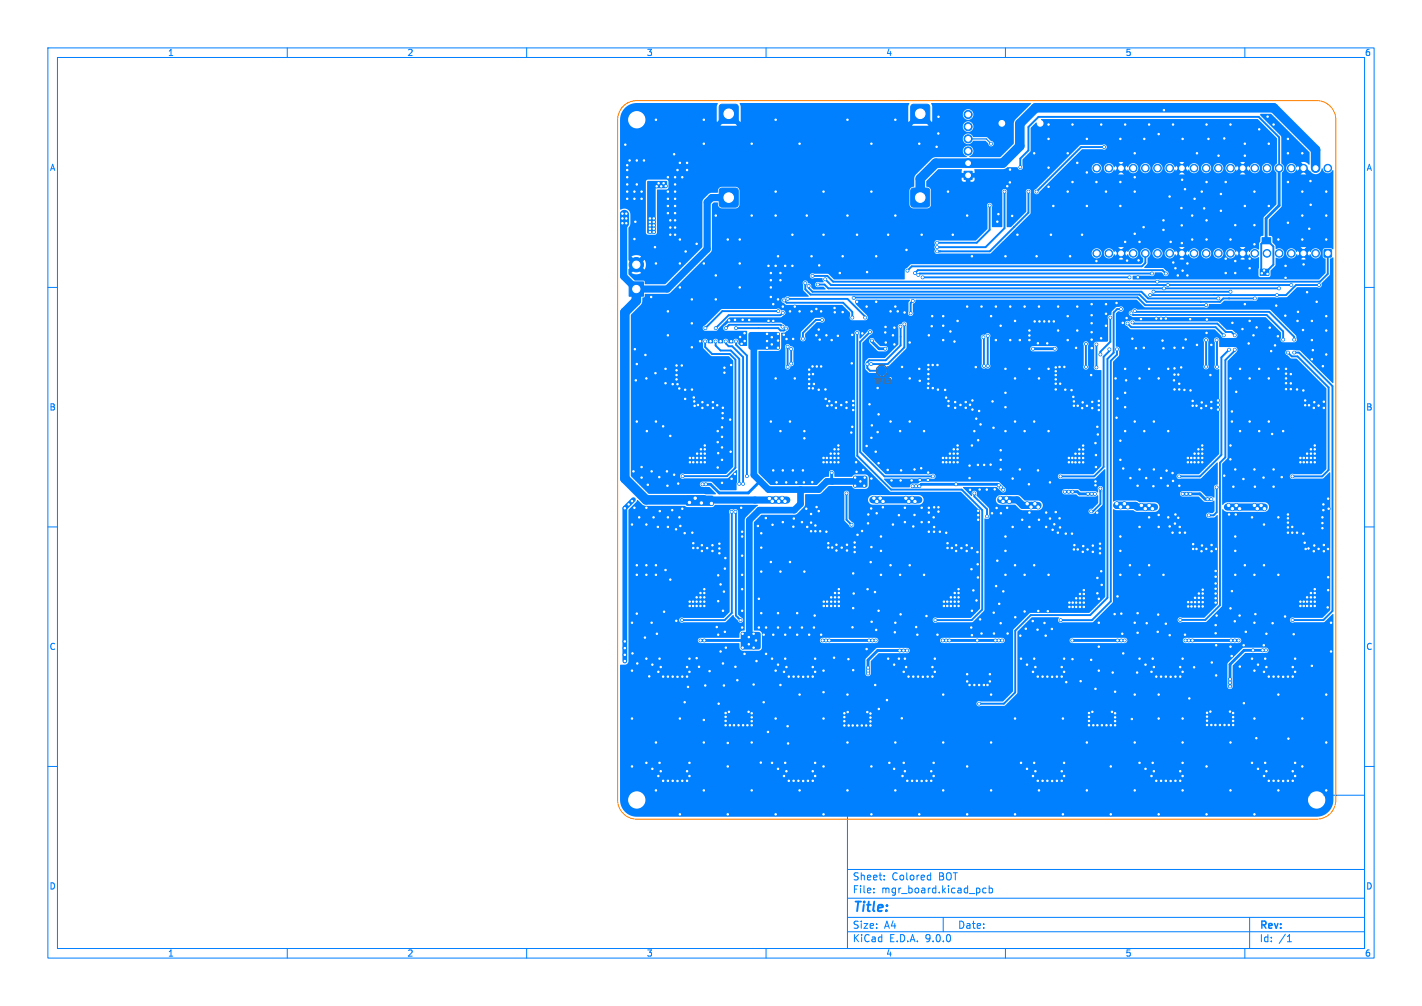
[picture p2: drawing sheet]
<svg xmlns="http://www.w3.org/2000/svg" width="297mm" height="210mm" viewBox="0 0 297 210" stroke-linecap="round" stroke-linejoin="round" font-family="sans-serif">
<defs><g id="words">
<text font-size="2.8" fill="#0080ff" x="178" y="190.9">Title:</text>
<g font-size="2.1" fill="#0080ff">
<text x="178" y="184">Sheet:</text>
<text x="186.2" y="184">Colored</text>
<text x="196.1" y="184">BOT</text>
<text x="178" y="186.7">File:</text>
<text x="184.1" y="186.7">mgr_board.kicad_pcb</text>
<text x="178" y="196.9">KiCad</text>
<text x="178" y="194.1">Size:</text>
<text x="184.7" y="194.1">A4</text>
<text x="185.7" y="196.9">E.D.A.</text>
<text x="193.3" y="196.9">9.0.0</text>
<text x="200" y="194.1">Date:</text>
<text x="263" y="194.3">Rev:</text>
<text x="263" y="196.9">Id:</text>
<text x="267.1" y="196.9">/1</text>
</g>
<g font-size="1.8" fill="#0080ff">
<text x="35" y="11.9">1</text>
<text x="85" y="11.9">2</text>
<text x="135" y="11.9">3</text>
<text x="185" y="11.9">4</text>
<text x="235" y="11.9">5</text>
<text x="285" y="11.9">6</text>
<text x="10.3" y="35.9">A</text>
<text x="285.4" y="35.9">A</text>
<text x="10.3" y="85.9">B</text>
<text x="285.3" y="85.9">B</text>
<text x="10.3" y="135.9">C</text>
<text x="285.3" y="135.9">C</text>
<text x="10.3" y="185.9">D</text>
<text x="285.3" y="185.9">D</text>
<text x="35" y="199.9">1</text>
<text x="85" y="199.9">2</text>
<text x="135" y="199.9">3</text>
<text x="185" y="199.9">4</text>
<text x="235" y="199.9">5</text>
<text x="285" y="199.9">6</text>
</g>
<text font-size="1.4" fill="#626262" x="182.4" y="80.3">TP13</text>
</g></defs>
<g fill="none" stroke="#0080ff" stroke-width=".21">
<path d="M10 10h277v190h-277zM12 12h273v186h-273zM60 10v2M110 10v2M160 10v2M210 10v2M260 10v2M10 60h2M285 60h2M10 110h2M285 110h2M10 160h2"/>
<path d="M177 166h108v32h-108zM178.5 167.2h.5l.2 .3-.2 .4 .2 .2 .1 .3-.3 .3h-.5zM178.5 167.9h.5M180 167.8l.4-.1 .3 .3v.4l-.3 .3-.4-.1-.1-.2zM181.3 167.8h.6l.1 .9M182 168.1h-.5l-.3 .2 .3 .4 .5-.1M182.7 167.7v1M183.1 167.7l-.4 .3M184.2 167.8l-.4-.1-.3 .3 .2 .6h.5M184.2 167.2v1.5M184.9 167.3l.6-.1 .2 .4-.9 1.1h.9M186.4 168l.7-.1 .1-.2v-.4l-.8-.1v1.5"/>
<path d="M188.5 167.8l-.4-.1-.3 .3 .2 .6h.5M188.5 167.2v1.5M189 167.7h.6M189.6 167.2l-.4 .2v1.3M190.1 168.6v.1M190.1 167.8v.1M192.8 167.3a.71 .71 0 0 0-1 .5 .71 .71 0 0 0 .7 .9l.3-.1M193.5 167.8l.4-.1 .3 .3v.4l-.3 .3-.4-.1-.1-.2zM194.8 167.2v1.3l.2 .2M195.6 167.8l.2-.1 .4 .1 .1 .6-.1 .2-.4 .1-.2-.1zM197 167.7v1M197.4 167.7l-.4 .3"/>
<path d="M197.8 168.2l.7-.1v-.3l-.5-.1-.2 .2 .1 .7h.6M199.8 167.8l-.4-.1-.3 .3 .1 .6h.6M199.8 167.2v1.5M201.7 167.2h.5l.3 .3-.3 .4 .3 .2v.3l-.3 .3h-.5zM201.7 167.9h.5M203.3 167.3l.2-.1a.5 .5 0 0 1 .6 .5v.5a.5 .5 0 0 1-.5 .5 .5 .5 0 0 1-.5-.5v-.5zM204.5 167.2h.9M205 167.2v1.5M207 168.1h1.2M210 168l.7-.1 .2-.2-.1-.4-.8-.1v1.5M211.5 167.8h.6l.1 .9M212.2 168.1h-.5l-.2 .2 .2 .4 .5-.1"/>
<path d="M213.5 167.8l-.4-.1-.3 .3 .2 .6h.5M213.5 167.7v1.2l-.3 .3-.3-.1M214.2 168.2l.7-.1-.1-.3-.4-.1-.2 .2v.7h.6M216.6 167.3l.6-.1 .3 .4-1 1.1h1M219.2 167.1l-1.3 2M219.6 167.3l.6-.1 .3 .4-1 1.1h1M285 160h2M60 198v2M110 198v2M160 198v2M177 194.5h108M177 191.5h108"/>
<path d="M177 187.5h108M177 181.5h108M182.5 186.3v.1M182.5 185.5v.1M184.7 183.6v.1M184.7 182.8v.1M194 182.7l.4 .1M194.4 182.2v1.5M194.4 183.6l-.4 .1M197 191.5v3M206 185.5l-.5-.1-.3 .3 .2 .6h.6M206.6 185.5l.4-.1 .3 .3-.1 .6h-.6"/>
<path d="M206.6 184.9v1.5M210 198v2M260 198v2M261 191.5v6.5M268.9 196.6h.8M269 195.5l.3-.4v1.5"/>
</g>
<g fill="#0080ff" stroke="#0080ff" stroke-width=".21">
<path d="M201.4 35.8h1.7v1.7h-1.7z"/>
<path d="M276.6 52.1h1.5v1.5h-1.5z"/>
<path d="M271.5 52.1h1.5v.8a.8 .8 0 0 1-.8 .8 .8 .8 0 0 1-.8-.8z"/>
<path d="M258.8 52.1h1.5v.8a.8 .8 0 0 1-.8 .8 .8 .8 0 0 1-.8-.8z"/>
<path d="M246.1 52.1h1.5v.8a.8 .8 0 0 1-.8 .8 .8 .8 0 0 1-.8-.8z"/>
<path d="M233.4 52.1h1.5v.8a.8 .8 0 0 1-.8 .8 .8 .8 0 0 1-.8-.8z"/>
<path d="M233.6 34.5a.8 .8 0 0 1 .9-.1 .8 .8 0 0 1 .4 .7v.8h-1.5l-.1-.9z"/>
<path d="M246.3 34.5a.8 .8 0 0 1 .9-.1 .8 .8 0 0 1 .4 .7v.8h-1.5l-.1-.9z"/>
<path d="M258.9 34.6a.8 .8 0 0 1 .9-.2 .8 .8 0 0 1 .5 .7v.8h-1.4l-.2-.2v-.6z"/>
<path d="M271.6 34.6a.8 .8 0 0 1 .9-.2 .8 .8 0 0 1 .5 .7v.8h-1.4l-.2-.2v-.6z"/>
<path d="M131.4 58.8h3v3h-3z"/>
<path d="M150.4 39.4l.4-.1h2.8l.4 .1 .2 .5v2.8l-.2 .4-.4 .2h-2.8l-.4-.2-.2-.4v-2.8z"/>
<path d="M150.4 21.9l.4-.1h2.8l.4 .1 .2 .5v2.8l-.2 .4-.4 .2h-2.8l-.4-.2-.2-.4v-2.8z"/>
<path d="M190.4 39.4l.4-.1h2.8l.4 .1 .2 .5v2.8l-.2 .4-.4 .2h-2.8l-.4-.2-.2-.4v-2.8z"/>
<path d="M190.4 21.9l.4-.1h2.8l.4 .1 .2 .5v2.8l-.2 .4-.4 .2h-2.8l-.4-.2-.2-.4v-2.8z"/>
<circle cx="202.2" cy="34.1" r=".85"/>
<circle cx="202.2" cy="31.5" r=".85"/>
<circle cx="202.2" cy="29" r=".85"/>
<circle cx="202.2" cy="26.4" r=".85"/>
<circle cx="202.2" cy="23.9" r=".85"/>
<circle cx="274.8" cy="52.9" r=".8"/>
<circle cx="269.7" cy="52.9" r=".8"/>
<circle cx="267.2" cy="52.9" r=".8"/>
<circle cx="264.6" cy="52.9" r=".8"/>
<circle cx="262.1" cy="52.9" r=".8"/>
<circle cx="257" cy="52.9" r=".8"/>
<circle cx="254.5" cy="52.9" r=".8"/>
<circle cx="251.9" cy="52.9" r=".8"/>
<circle cx="249.4" cy="52.9" r=".8"/>
<circle cx="244.3" cy="52.9" r=".8"/>
<circle cx="241.8" cy="52.9" r=".8"/>
<circle cx="239.2" cy="52.9" r=".8"/>
<circle cx="236.7" cy="52.9" r=".8"/>
<circle cx="231.6" cy="52.9" r=".8"/>
<circle cx="229.1" cy="52.9" r=".8"/>
<circle cx="229.1" cy="35.1" r=".8"/>
<circle cx="231.6" cy="35.1" r=".8"/>
<circle cx="236.7" cy="35.1" r=".8"/>
<circle cx="239.2" cy="35.1" r=".8"/>
<circle cx="241.8" cy="35.1" r=".8"/>
<circle cx="244.3" cy="35.1" r=".8"/>
<circle cx="249.4" cy="35.1" r=".8"/>
<circle cx="251.9" cy="35.1" r=".8"/>
<circle cx="254.5" cy="35.1" r=".8"/>
<circle cx="257" cy="35.1" r=".8"/>
<circle cx="262.1" cy="35.1" r=".8"/>
<circle cx="264.6" cy="35.1" r=".8"/>
<circle cx="267.2" cy="35.1" r=".8"/>
<circle cx="269.7" cy="35.1" r=".8"/>
<circle cx="274.8" cy="35.1" r=".8"/>
<circle cx="277.3" cy="35.1" r=".8"/>
<circle cx="132.9" cy="55.3" r="1.5"/>
<circle cx="184.2" cy="77.4" r="1"/>
<circle cx="257" cy="60.9" r=".3"/>
<circle cx="240.9" cy="60.9" r=".3"/>
<circle cx="257.3" cy="136.9" r=".3"/>
<circle cx="243.5" cy="66.5" r=".3"/>
<circle cx="144.8" cy="113.4" r=".3"/>
<circle cx="155" cy="127.5" r=".3"/>
<circle cx="139.5" cy="43" r=".3"/>
<circle cx="152.5" cy="87.6" r=".3"/>
<circle cx="203" cy="93" r=".3"/>
<circle cx="235" cy="77" r=".3"/>
<circle cx="143.1" cy="81.4" r=".3"/>
<circle cx="155" cy="112" r=".3"/>
<circle cx="141.5" cy="163" r=".3"/>
<circle cx="150.3" cy="113.5" r=".3"/>
<circle cx="186" cy="65" r=".3"/>
<circle cx="248" cy="55" r=".3"/>
<circle cx="209" cy="68" r=".3"/>
<circle cx="234.2" cy="128.1" r=".3"/>
<circle cx="190.8" cy="109.9" r=".3"/>
<circle cx="261.5" cy="108" r=".3"/>
<circle cx="207.6" cy="132.2" r=".3"/>
<circle cx="176.4" cy="151.5" r=".3"/>
<circle cx="221.4" cy="110.1" r=".3"/>
<circle cx="178" cy="89.1" r=".3"/>
<circle cx="258" cy="54.5" r=".3"/>
<circle cx="227.5" cy="151.4" r=".3"/>
<circle cx="228.3" cy="115.2" r=".3"/>
<circle cx="257" cy="95.9" r=".3"/>
<circle cx="159" cy="114.3" r=".3"/>
<circle cx="272" cy="32" r=".3"/>
<circle cx="228.1" cy="85.2" r=".3"/>
<circle cx="244.9" cy="98.8" r=".3"/>
<circle cx="177" cy="145" r=".3"/>
<circle cx="273" cy="125.6" r=".3"/>
<circle cx="273.8" cy="94.7" r=".3"/>
<circle cx="228.2" cy="148.6" r=".3"/>
<circle cx="259" cy="139.2" r=".3"/>
<circle cx="186" cy="79" r=".3"/>
<circle cx="226.4" cy="123.2" r=".3"/>
<circle cx="161" cy="62" r=".3"/>
<circle cx="228.1" cy="83.9" r=".3"/>
<circle cx="221" cy="111.2" r=".3"/>
<circle cx="136.5" cy="108" r=".3"/>
<circle cx="207" cy="66" r=".3"/>
<circle cx="270.5" cy="140.2" r=".3"/>
<circle cx="254.4" cy="83.6" r=".3"/>
<circle cx="249.9" cy="84.7" r=".3"/>
<circle cx="215.7" cy="129.6" r=".3"/>
<circle cx="135" cy="120" r=".3"/>
<circle cx="203" cy="114.4" r=".3"/>
<circle cx="160.5" cy="67" r=".3"/>
<circle cx="147" cy="25" r=".3"/>
<circle cx="199.7" cy="115" r=".3"/>
<circle cx="259.8" cy="134.7" r=".3"/>
<circle cx="265" cy="141.2" r=".3"/>
<circle cx="151.6" cy="135.2" r=".3"/>
<circle cx="257" cy="165" r=".3"/>
<circle cx="175.8" cy="114.3" r=".3"/>
<circle cx="215" cy="70" r=".3"/>
<circle cx="144.8" cy="126.5" r=".3"/>
<circle cx="182" cy="91.4" r=".3"/>
<circle cx="278" cy="136" r=".3"/>
<circle cx="242.5" cy="163" r=".3"/>
<circle cx="277" cy="66" r=".3"/>
<circle cx="269.9" cy="110" r=".3"/>
<circle cx="277" cy="145" r=".3"/>
<circle cx="221.8" cy="161" r=".3"/>
<circle cx="258" cy="120" r=".3"/>
<circle cx="173.6" cy="124.7" r=".3"/>
<circle cx="242.5" cy="99.8" r=".3"/>
<circle cx="209.1" cy="107.1" r=".3"/>
<circle cx="232.9" cy="148.9" r=".3"/>
<circle cx="199.4" cy="123.8" r=".3"/>
<circle cx="164.3" cy="139.2" r=".3"/>
<circle cx="190.5" cy="163" r=".3"/>
<circle cx="226.2" cy="93" r=".3"/>
<circle cx="137" cy="165" r=".3"/>
<circle cx="203" cy="127.5" r=".3"/>
<circle cx="168.5" cy="45" r=".3"/>
<circle cx="213" cy="98" r=".3"/>
<circle cx="276.2" cy="109.2" r=".3"/>
<circle cx="250.4" cy="126.6" r=".3"/>
<circle cx="152" cy="50" r=".3"/>
<circle cx="187" cy="45" r=".3"/>
<circle cx="152.5" cy="151.4" r=".3"/>
<circle cx="274.6" cy="123.8" r=".3"/>
<circle cx="241.5" cy="141.2" r=".3"/>
<circle cx="202" cy="160" r=".3"/>
<circle cx="246.5" cy="141.2" r=".3"/>
<circle cx="220" cy="43" r=".3"/>
<circle cx="226.1" cy="84" r=".3"/>
<circle cx="179" cy="49" r=".3"/>
<circle cx="265.2" cy="68.4" r=".3"/>
<circle cx="157.4" cy="142.9" r=".3"/>
<circle cx="180.1" cy="69.6" r=".3"/>
<circle cx="225.7" cy="142.2" r=".3"/>
<circle cx="201.9" cy="115" r=".3"/>
<circle cx="270" cy="139.2" r=".3"/>
<circle cx="172.6" cy="70" r=".3"/>
<circle cx="183.5" cy="127.5" r=".3"/>
<circle cx="194.7" cy="66" r=".3"/>
<circle cx="137.4" cy="110" r=".3"/>
<circle cx="254.1" cy="128.5" r=".3"/>
<circle cx="141.3" cy="77.3" r=".3"/>
<circle cx="275" cy="63" r=".3"/>
<circle cx="161.5" cy="67" r=".3"/>
<circle cx="210" cy="112" r=".3"/>
<circle cx="245" cy="100.4" r=".3"/>
<circle cx="204.6" cy="102.2" r=".3"/>
<circle cx="233.2" cy="87.2" r=".3"/>
<circle cx="144.6" cy="111.2" r=".3"/>
<circle cx="160" cy="131" r=".3"/>
<circle cx="155.1" cy="66.8" r=".3"/>
<circle cx="268.6" cy="77" r=".3"/>
<circle cx="229.8" cy="114.5" r=".3"/>
<circle cx="150.8" cy="91.2" r=".3"/>
<circle cx="180.1" cy="110.8" r=".3"/>
<circle cx="269" cy="110.1" r=".3"/>
<circle cx="218.4" cy="132.7" r=".3"/>
<circle cx="229.5" cy="135" r=".3"/>
<circle cx="247" cy="29" r=".3"/>
<circle cx="222" cy="170" r=".3"/>
<circle cx="225.6" cy="124" r=".3"/>
<circle cx="178.2" cy="83.7" r=".3"/>
<circle cx="224.1" cy="126.7" r=".3"/>
<circle cx="161.5" cy="98.2" r=".3"/>
<circle cx="245.4" cy="109.3" r=".3"/>
<circle cx="138" cy="139.2" r=".3"/>
<circle cx="171.5" cy="76.5" r=".3"/>
<circle cx="210" cy="90" r=".3"/>
<circle cx="242" cy="110" r=".3"/>
<circle cx="224.6" cy="96.5" r=".3"/>
<circle cx="142" cy="55" r=".3"/>
<circle cx="273.8" cy="93.8" r=".3"/>
<circle cx="246.1" cy="78.2" r=".3"/>
<circle cx="277.4" cy="120.5" r=".3"/>
<circle cx="216" cy="88" r=".3"/>
<circle cx="237" cy="165" r=".3"/>
<circle cx="244" cy="90" r=".3"/>
<circle cx="196" cy="27.9" r=".3"/>
<circle cx="141.3" cy="78.3" r=".3"/>
<circle cx="248.1" cy="95.6" r=".3"/>
<circle cx="264" cy="109.5" r=".3"/>
<circle cx="132.7" cy="46.3" r=".3"/>
<circle cx="181.2" cy="123" r=".3"/>
<circle cx="146.7" cy="85.2" r=".3"/>
<circle cx="251.2" cy="123.1" r=".3"/>
<circle cx="243" cy="48" r=".3"/>
<circle cx="161.3" cy="137.5" r=".3"/>
<circle cx="163" cy="58.5" r=".3"/>
<circle cx="137" cy="55" r=".3"/>
<circle cx="132.3" cy="98.4" r=".3"/>
<circle cx="193.8" cy="81" r=".3"/>
<circle cx="264" cy="140.2" r=".3"/>
<circle cx="159" cy="119.3" r=".3"/>
<circle cx="143" cy="111.3" r=".3"/>
<circle cx="221.8" cy="141.2" r=".3"/>
<circle cx="243.5" cy="163" r=".3"/>
<circle cx="221.3" cy="76.6" r=".3"/>
<circle cx="269" cy="107.4" r=".3"/>
<circle cx="219.3" cy="108.2" r=".3"/>
<circle cx="137" cy="120" r=".3"/>
<circle cx="165.7" cy="110" r=".3"/>
<circle cx="174.2" cy="137.3" r=".3"/>
<circle cx="156.4" cy="148.6" r=".3"/>
<circle cx="237.3" cy="72.7" r=".3"/>
<circle cx="148.4" cy="71.2" r=".3"/>
<circle cx="145.7" cy="114.4" r=".3"/>
<circle cx="268.6" cy="79" r=".3"/>
<circle cx="251.1" cy="113.9" r=".3"/>
<circle cx="216.3" cy="161" r=".3"/>
<circle cx="169" cy="80.2" r=".3"/>
<circle cx="160" cy="108.2" r=".3"/>
<circle cx="140" cy="91" r=".3"/>
<circle cx="270.5" cy="162" r=".3"/>
<circle cx="141.5" cy="141.3" r=".3"/>
<circle cx="167.8" cy="141.3" r=".3"/>
<circle cx="242.5" cy="66.5" r=".3"/>
<circle cx="258.2" cy="81.8" r=".3"/>
<circle cx="140" cy="46" r=".3"/>
<circle cx="166" cy="79" r=".3"/>
<circle cx="199.4" cy="125.6" r=".3"/>
<circle cx="257.3" cy="123.4" r=".3"/>
<circle cx="162" cy="140" r=".3"/>
<circle cx="135.6" cy="141.2" r=".3"/>
<circle cx="212.5" cy="49" r=".3"/>
<circle cx="151.6" cy="148.9" r=".3"/>
<circle cx="270.9" cy="81.3" r=".3"/>
<circle cx="186" cy="88" r=".3"/>
<circle cx="178.1" cy="130.9" r=".3"/>
<circle cx="276.5" cy="115.1" r=".3"/>
<circle cx="248.9" cy="125.7" r=".3"/>
<circle cx="171.5" cy="132.5" r=".3"/>
<circle cx="147.1" cy="124.7" r=".3"/>
<circle cx="240" cy="118" r=".3"/>
<circle cx="192.1" cy="79.5" r=".3"/>
<circle cx="244.5" cy="141.3" r=".3"/>
<circle cx="183.6" cy="148" r=".3"/>
<circle cx="223.8" cy="81.4" r=".3"/>
<circle cx="134.8" cy="74.1" r=".3"/>
<circle cx="186.5" cy="109.5" r=".3"/>
<circle cx="264.3" cy="159.3" r=".3"/>
<circle cx="180" cy="151.5" r=".3"/>
<circle cx="141.5" cy="80.2" r=".3"/>
<circle cx="144.8" cy="114.4" r=".3"/>
<circle cx="262.1" cy="101.6" r=".3"/>
<circle cx="174.3" cy="93.8" r=".3"/>
<circle cx="224" cy="137.6" r=".3"/>
<circle cx="167.8" cy="163" r=".3"/>
<circle cx="199.4" cy="126.5" r=".3"/>
<circle cx="207.6" cy="127.9" r=".3"/>
<circle cx="178.2" cy="126.9" r=".3"/>
<circle cx="253.9" cy="124.9" r=".3"/>
<circle cx="172.8" cy="126.5" r=".3"/>
<circle cx="267" cy="120" r=".3"/>
<circle cx="164.5" cy="151.6" r=".3"/>
<circle cx="245.5" cy="141.2" r=".3"/>
<circle cx="209" cy="98" r=".3"/>
<circle cx="189" cy="109" r=".3"/>
<circle cx="247" cy="140.2" r=".3"/>
<circle cx="257" cy="135" r=".3"/>
<circle cx="200.2" cy="123" r=".3"/>
<circle cx="252" cy="38" r=".3"/>
<circle cx="267" cy="50" r=".3"/>
<circle cx="211" cy="35.4" r=".3"/>
<circle cx="187" cy="155" r=".3"/>
<circle cx="195.9" cy="81.3" r=".3"/>
<circle cx="151" cy="138.5" r=".3"/>
<circle cx="139.5" cy="141.2" r=".3"/>
<circle cx="139.5" cy="110" r=".3"/>
<circle cx="166.8" cy="163" r=".3"/>
<circle cx="170.2" cy="128.5" r=".3"/>
<circle cx="239" cy="29" r=".3"/>
<circle cx="272.2" cy="81.5" r=".3"/>
<circle cx="150.8" cy="89.2" r=".3"/>
<circle cx="149.5" cy="57.5" r=".3"/>
<circle cx="257" cy="127" r=".3"/>
<circle cx="224.8" cy="125.8" r=".3"/>
<circle cx="260.2" cy="131.9" r=".3"/>
<circle cx="218.2" cy="130.1" r=".3"/>
<circle cx="260" cy="43" r=".3"/>
<circle cx="216.8" cy="98.2" r=".3"/>
<circle cx="242" cy="28" r=".3"/>
<circle cx="173.7" cy="71" r=".3"/>
<circle cx="224" cy="95.6" r=".3"/>
<circle cx="266" cy="98" r=".3"/>
<circle cx="249.5" cy="96.5" r=".3"/>
<circle cx="257.6" cy="148.9" r=".3"/>
<circle cx="245.3" cy="76.9" r=".3"/>
<circle cx="180.9" cy="151.5" r=".3"/>
<circle cx="149.7" cy="130.9" r=".3"/>
<circle cx="207" cy="165" r=".3"/>
<circle cx="171" cy="106.7" r=".3"/>
<circle cx="218.8" cy="163" r=".3"/>
<circle cx="181.6" cy="84.4" r=".3"/>
<circle cx="262.8" cy="138.8" r=".3"/>
<circle cx="258.1" cy="107.4" r=".3"/>
<circle cx="210.4" cy="106" r=".3"/>
<circle cx="167.7" cy="98.2" r=".3"/>
<circle cx="232.9" cy="150.6" r=".3"/>
<circle cx="144.1" cy="125.6" r=".3"/>
<circle cx="182.1" cy="129.8" r=".3"/>
<circle cx="272.6" cy="84.6" r=".3"/>
<circle cx="181.3" cy="109.2" r=".3"/>
<circle cx="222.3" cy="159.3" r=".3"/>
<circle cx="170.5" cy="64.5" r=".3"/>
<circle cx="216.8" cy="141.2" r=".3"/>
<circle cx="274.2" cy="73.1" r=".3"/>
<circle cx="173.6" cy="126.5" r=".3"/>
<circle cx="209" cy="96" r=".3"/>
<circle cx="158.5" cy="131" r=".3"/>
<circle cx="270" cy="163" r=".3"/>
<circle cx="238" cy="50.5" r=".3"/>
<circle cx="263" cy="27" r=".3"/>
<circle cx="135" cy="79" r=".3"/>
<circle cx="172.4" cy="81.3" r=".3"/>
<circle cx="208.7" cy="126.1" r=".3"/>
<circle cx="174.3" cy="95.6" r=".3"/>
<circle cx="266.9" cy="70.2" r=".3"/>
<circle cx="170.3" cy="159.3" r=".3"/>
<circle cx="219.7" cy="131.3" r=".3"/>
<circle cx="266" cy="163" r=".3"/>
<circle cx="173.6" cy="125.6" r=".3"/>
<circle cx="252.8" cy="78.3" r=".3"/>
<circle cx="208.5" cy="44.7" r=".3"/>
<circle cx="153.6" cy="139.2" r=".3"/>
<circle cx="173.5" cy="95.6" r=".3"/>
<circle cx="250.9" cy="85.2" r=".3"/>
<circle cx="134" cy="41.5" r=".3"/>
<circle cx="277.4" cy="104.1" r=".3"/>
<circle cx="131" cy="40" r=".3"/>
<circle cx="238.9" cy="47.4" r=".3"/>
<circle cx="198.1" cy="84.7" r=".3"/>
<circle cx="243.5" cy="141.2" r=".3"/>
<circle cx="244.3" cy="109.9" r=".3"/>
<circle cx="245.2" cy="79.4" r=".3"/>
<circle cx="258.9" cy="128.5" r=".3"/>
<circle cx="248.8" cy="95.6" r=".3"/>
<circle cx="231.1" cy="151.4" r=".3"/>
<circle cx="181.2" cy="148.6" r=".3"/>
<circle cx="163" cy="57" r=".3"/>
<circle cx="141" cy="49" r=".3"/>
<circle cx="150.1" cy="146.9" r=".3"/>
<circle cx="272.3" cy="95.6" r=".3"/>
<circle cx="221.8" cy="163" r=".3"/>
<circle cx="255.7" cy="28.9" r=".3"/>
<circle cx="178.3" cy="123.9" r=".3"/>
<circle cx="178.5" cy="115.2" r=".3"/>
<circle cx="175.1" cy="96.5" r=".3"/>
<circle cx="207.2" cy="107.1" r=".3"/>
<circle cx="254.4" cy="85.5" r=".3"/>
<circle cx="240.5" cy="162" r=".3"/>
<circle cx="150" cy="125.5" r=".3"/>
<circle cx="199.4" cy="124.7" r=".3"/>
<circle cx="212" cy="67" r=".3"/>
<circle cx="153.5" cy="99" r=".3"/>
<circle cx="188.8" cy="140.2" r=".3"/>
<circle cx="248.4" cy="145.8" r=".3"/>
<circle cx="276.4" cy="106.5" r=".3"/>
<circle cx="155.5" cy="69.6" r=".3"/>
<circle cx="259.5" cy="68.7" r=".3"/>
<circle cx="183" cy="53.5" r=".3"/>
<circle cx="229.8" cy="115.5" r=".3"/>
<circle cx="139" cy="77" r=".3"/>
<circle cx="242.8" cy="71.1" r=".3"/>
<circle cx="228.9" cy="95" r=".3"/>
<circle cx="246.9" cy="37.5" r=".3"/>
<circle cx="218.5" cy="107" r=".3"/>
<circle cx="161" cy="117.3" r=".3"/>
<circle cx="204.3" cy="120.5" r=".3"/>
<circle cx="172.8" cy="125.6" r=".3"/>
<circle cx="200.2" cy="123.8" r=".3"/>
<circle cx="137.5" cy="162" r=".3"/>
<circle cx="256.9" cy="148.6" r=".3"/>
<circle cx="262" cy="140" r=".3"/>
<circle cx="265.5" cy="73.3" r=".3"/>
<circle cx="230.1" cy="122.1" r=".3"/>
<circle cx="274.4" cy="115.1" r=".3"/>
<circle cx="150.3" cy="115.5" r=".3"/>
<circle cx="247" cy="159.3" r=".3"/>
<circle cx="161" cy="60" r=".3"/>
<circle cx="231" cy="63.5" r=".3"/>
<circle cx="198.5" cy="69.2" r=".3"/>
<circle cx="199.5" cy="83.9" r=".3"/>
<circle cx="183.5" cy="86.5" r=".3"/>
<circle cx="230.2" cy="151.4" r=".3"/>
<circle cx="214.3" cy="131.2" r=".3"/>
<circle cx="148.9" cy="85.2" r=".3"/>
<circle cx="249.1" cy="84.7" r=".3"/>
<circle cx="228.4" cy="151.4" r=".3"/>
<circle cx="139" cy="119" r=".3"/>
<circle cx="140.5" cy="141.2" r=".3"/>
<circle cx="162.5" cy="138.8" r=".3"/>
<circle cx="223" cy="71" r=".3"/>
<circle cx="219" cy="39" r=".3"/>
<circle cx="193.9" cy="80.1" r=".3"/>
<circle cx="267" cy="141.2" r=".3"/>
<circle cx="277" cy="74" r=".3"/>
<circle cx="273.8" cy="123.8" r=".3"/>
<circle cx="177" cy="45" r=".3"/>
<circle cx="239.5" cy="130.1" r=".3"/>
<circle cx="200.2" cy="125.6" r=".3"/>
<circle cx="236.4" cy="150.1" r=".3"/>
<circle cx="212" cy="150" r=".3"/>
<circle cx="150.8" cy="100.8" r=".3"/>
<circle cx="147.2" cy="94.7" r=".3"/>
<circle cx="140.4" cy="106.5" r=".3"/>
<circle cx="141" cy="38.5" r=".3"/>
<circle cx="200.6" cy="84.5" r=".3"/>
<circle cx="137.2" cy="132.3" r=".3"/>
<circle cx="260" cy="30" r=".3"/>
<circle cx="195.1" cy="111" r=".3"/>
<circle cx="229.2" cy="123.9" r=".3"/>
<circle cx="153.3" cy="151.4" r=".3"/>
<circle cx="238" cy="120" r=".3"/>
<circle cx="144" cy="137.5" r=".3"/>
<circle cx="251.2" cy="125.7" r=".3"/>
<circle cx="240.5" cy="140.2" r=".3"/>
<circle cx="161.5" cy="132.5" r=".3"/>
<circle cx="200" cy="93.8" r=".3"/>
<circle cx="262.4" cy="154.1" r=".3"/>
<circle cx="234.5" cy="67.4" r=".3"/>
<circle cx="164.8" cy="141.2" r=".3"/>
<circle cx="274.6" cy="123" r=".3"/>
<circle cx="137" cy="88" r=".3"/>
<circle cx="228" cy="63.5" r=".3"/>
<circle cx="197.6" cy="111.2" r=".3"/>
<circle cx="196.3" cy="111" r=".3"/>
<circle cx="137.7" cy="99.6" r=".3"/>
<circle cx="182" cy="160" r=".3"/>
<circle cx="186" cy="118" r=".3"/>
<circle cx="140.8" cy="99.1" r=".3"/>
<circle cx="211.5" cy="110" r=".3"/>
<circle cx="141" cy="40" r=".3"/>
<circle cx="168.6" cy="110" r=".3"/>
<circle cx="252" cy="50" r=".3"/>
<circle cx="251" cy="40" r=".3"/>
<circle cx="249.5" cy="94.7" r=".3"/>
<circle cx="139" cy="80" r=".3"/>
<circle cx="220.5" cy="79.2" r=".3"/>
<circle cx="175.4" cy="57" r=".3"/>
<circle cx="204.5" cy="143" r=".3"/>
<circle cx="256" cy="38" r=".3"/>
<circle cx="269" cy="141.2" r=".3"/>
<circle cx="245.3" cy="81.3" r=".3"/>
<circle cx="249.5" cy="41.5" r=".3"/>
<circle cx="157" cy="149.8" r=".3"/>
<circle cx="149.5" cy="45" r=".3"/>
<circle cx="195" cy="162" r=".3"/>
<circle cx="166.3" cy="100.7" r=".3"/>
<circle cx="215" cy="110" r=".3"/>
<circle cx="159.5" cy="146.6" r=".3"/>
<circle cx="175.1" cy="93.8" r=".3"/>
<circle cx="242" cy="170" r=".3"/>
<circle cx="226" cy="49" r=".3"/>
<circle cx="193.9" cy="78.1" r=".3"/>
<circle cx="228" cy="67.5" r=".3"/>
<circle cx="266" cy="141.2" r=".3"/>
<circle cx="250.4" cy="125.7" r=".3"/>
<circle cx="226.4" cy="125.8" r=".3"/>
<circle cx="245.5" cy="107.4" r=".3"/>
<circle cx="197.2" cy="126.5" r=".3"/>
<circle cx="182.9" cy="94.3" r=".3"/>
<circle cx="182.8" cy="143" r=".3"/>
<circle cx="141.9" cy="81.1" r=".3"/>
<circle cx="273.8" cy="125.6" r=".3"/>
<circle cx="229.5" cy="85.6" r=".3"/>
<circle cx="186.8" cy="138.8" r=".3"/>
<circle cx="140.5" cy="80.2" r=".3"/>
<circle cx="256.7" cy="107.4" r=".3"/>
<circle cx="228.8" cy="100.5" r=".3"/>
<circle cx="225.6" cy="124.9" r=".3"/>
<circle cx="239.3" cy="160.5" r=".3"/>
<circle cx="155.5" cy="71.2" r=".3"/>
<circle cx="151.3" cy="77.8" r=".3"/>
<circle cx="141.9" cy="108" r=".3"/>
<circle cx="142.5" cy="37" r=".3"/>
<circle cx="252.1" cy="148.8" r=".3"/>
<circle cx="170" cy="80.2" r=".3"/>
<circle cx="208" cy="64" r=".3"/>
<circle cx="131" cy="38.5" r=".3"/>
<circle cx="216.3" cy="139.2" r=".3"/>
<circle cx="214.5" cy="138.8" r=".3"/>
<circle cx="216.9" cy="127.5" r=".3"/>
<circle cx="259" cy="90" r=".3"/>
<circle cx="155" cy="123" r=".3"/>
<circle cx="179.1" cy="151.5" r=".3"/>
<circle cx="164.6" cy="155.2" r=".3"/>
<circle cx="234.6" cy="136.4" r=".3"/>
<circle cx="131" cy="37" r=".3"/>
<circle cx="162" cy="45" r=".3"/>
<circle cx="252.1" cy="151.3" r=".3"/>
<circle cx="262" cy="47" r=".3"/>
<circle cx="264.8" cy="24.3" r=".3"/>
<circle cx="227.5" cy="149.6" r=".3"/>
<circle cx="228" cy="65.8" r=".3"/>
<circle cx="277.5" cy="106.2" r=".3"/>
<circle cx="253.9" cy="120.4" r=".3"/>
<circle cx="149.5" cy="62.5" r=".3"/>
<circle cx="199.2" cy="94.7" r=".3"/>
<circle cx="182" cy="106.1" r=".3"/>
<circle cx="218.9" cy="127.6" r=".3"/>
<circle cx="132.1" cy="136.4" r=".3"/>
<circle cx="253" cy="72" r=".3"/>
<circle cx="203.8" cy="76.6" r=".3"/>
<circle cx="207" cy="145" r=".3"/>
<circle cx="185" cy="71.5" r=".3"/>
<circle cx="143.5" cy="141.2" r=".3"/>
<circle cx="215.8" cy="140.2" r=".3"/>
<circle cx="143.5" cy="34" r=".3"/>
<circle cx="233.4" cy="124.5" r=".3"/>
<circle cx="181.1" cy="56.8" r=".3"/>
<circle cx="253.9" cy="132.2" r=".3"/>
<circle cx="257" cy="26" r=".3"/>
<circle cx="223.3" cy="96.5" r=".3"/>
<circle cx="253.9" cy="151.3" r=".3"/>
<circle cx="263" cy="77" r=".3"/>
<circle cx="159.5" cy="132.5" r=".3"/>
<circle cx="175.1" cy="95.6" r=".3"/>
<circle cx="207" cy="155" r=".3"/>
<circle cx="267" cy="77" r=".3"/>
<circle cx="268" cy="90" r=".3"/>
<circle cx="168" cy="90" r=".3"/>
<circle cx="272.3" cy="126.5" r=".3"/>
<circle cx="167.5" cy="131" r=".3"/>
<circle cx="214" cy="120" r=".3"/>
<circle cx="195" cy="108" r=".3"/>
<circle cx="146.4" cy="96.5" r=".3"/>
<circle cx="157" cy="150.6" r=".3"/>
<circle cx="198.1" cy="83.7" r=".3"/>
<circle cx="187" cy="165" r=".3"/>
<circle cx="248.9" cy="126.6" r=".3"/>
<circle cx="183.3" cy="90.2" r=".3"/>
<circle cx="141" cy="46" r=".3"/>
<circle cx="274.6" cy="125.6" r=".3"/>
<circle cx="150.8" cy="93.4" r=".3"/>
<circle cx="189" cy="161" r=".3"/>
<circle cx="273.8" cy="95.6" r=".3"/>
<circle cx="216" cy="32" r=".3"/>
<circle cx="149.8" cy="84.6" r=".3"/>
<circle cx="219.9" cy="110.6" r=".3"/>
<circle cx="254.8" cy="151.3" r=".3"/>
<circle cx="191" cy="107.5" r=".3"/>
<circle cx="252" cy="170" r=".3"/>
<circle cx="167" cy="145" r=".3"/>
<circle cx="195.8" cy="132.5" r=".3"/>
<circle cx="147.2" cy="93.8" r=".3"/>
<circle cx="243" cy="72.7" r=".3"/>
<circle cx="254" cy="114.6" r=".3"/>
<circle cx="148.8" cy="115" r=".3"/>
<circle cx="274.6" cy="93" r=".3"/>
<circle cx="202.5" cy="143" r=".3"/>
<circle cx="229.3" cy="90.7" r=".3"/>
<circle cx="261" cy="56" r=".3"/>
<circle cx="133" cy="76" r=".3"/>
<circle cx="176" cy="65.1" r=".3"/>
<circle cx="135" cy="118" r=".3"/>
<circle cx="164" cy="159.3" r=".3"/>
<circle cx="257.6" cy="150.5" r=".3"/>
<circle cx="188.1" cy="128.2" r=".3"/>
<circle cx="179" cy="63" r=".3"/>
<circle cx="202" cy="140.8" r=".3"/>
<circle cx="138.5" cy="163" r=".3"/>
<circle cx="182" cy="40" r=".3"/>
<circle cx="139.5" cy="163" r=".3"/>
<circle cx="265" cy="43" r=".3"/>
<circle cx="164" cy="137.5" r=".3"/>
<circle cx="194.5" cy="163" r=".3"/>
<circle cx="262.8" cy="160.5" r=".3"/>
<circle cx="209" cy="130.1" r=".3"/>
<circle cx="271.6" cy="95.6" r=".3"/>
<circle cx="217.1" cy="67.1" r=".3"/>
<circle cx="177" cy="155" r=".3"/>
<circle cx="139.5" cy="41.5" r=".3"/>
<circle cx="237" cy="48.8" r=".3"/>
<circle cx="197.6" cy="83" r=".3"/>
<circle cx="276.2" cy="108" r=".3"/>
<circle cx="246.5" cy="163" r=".3"/>
<circle cx="230" cy="119.2" r=".3"/>
<circle cx="171" cy="68.8" r=".3"/>
<circle cx="277" cy="155" r=".3"/>
<circle cx="221" cy="69" r=".3"/>
<circle cx="261.5" cy="137.5" r=".3"/>
<circle cx="166.5" cy="128" r=".3"/>
<circle cx="213.1" cy="132.7" r=".3"/>
<circle cx="205.5" cy="143" r=".3"/>
<circle cx="246.4" cy="110" r=".3"/>
<circle cx="160.4" cy="152.8" r=".3"/>
<circle cx="141.7" cy="101" r=".3"/>
<circle cx="145.5" cy="124.7" r=".3"/>
<circle cx="132" cy="140" r=".3"/>
<circle cx="178.2" cy="84.6" r=".3"/>
<circle cx="241" cy="98" r=".3"/>
<circle cx="238" cy="79" r=".3"/>
<circle cx="200.8" cy="114.4" r=".3"/>
<circle cx="274.6" cy="124.7" r=".3"/>
<circle cx="132.6" cy="72.9" r=".3"/>
<circle cx="167" cy="30" r=".3"/>
<circle cx="247" cy="162" r=".3"/>
<circle cx="220.5" cy="81.3" r=".3"/>
<circle cx="257" cy="155" r=".3"/>
<circle cx="237" cy="32" r=".3"/>
<circle cx="198.6" cy="125.6" r=".3"/>
<circle cx="210" cy="82" r=".3"/>
<circle cx="247.4" cy="81.4" r=".3"/>
<circle cx="262" cy="130" r=".3"/>
<circle cx="234" cy="92" r=".3"/>
<circle cx="273.7" cy="37.8" r=".3"/>
<circle cx="273.3" cy="114.5" r=".3"/>
<circle cx="147.2" cy="93" r=".3"/>
<circle cx="264" cy="118" r=".3"/>
<circle cx="210.4" cy="38.9" r=".3"/>
<circle cx="147" cy="155" r=".3"/>
<circle cx="235" cy="26" r=".3"/>
<circle cx="168" cy="119.3" r=".3"/>
<circle cx="261" cy="88" r=".3"/>
<circle cx="165.8" cy="108.2" r=".3"/>
<circle cx="236" cy="118" r=".3"/>
<circle cx="232.3" cy="148.6" r=".3"/>
<circle cx="151.6" cy="151.4" r=".3"/>
<circle cx="137.8" cy="106.7" r=".3"/>
<circle cx="192.8" cy="141.3" r=".3"/>
<circle cx="204.3" cy="97.1" r=".3"/>
<circle cx="237" cy="145" r=".3"/>
<circle cx="235.3" cy="66.4" r=".3"/>
<circle cx="249.4" cy="139.3" r=".3"/>
<circle cx="246.5" cy="139.2" r=".3"/>
<circle cx="154.9" cy="71.8" r=".3"/>
<circle cx="262" cy="120" r=".3"/>
<circle cx="162" cy="25" r=".3"/>
<circle cx="144" cy="162" r=".3"/>
<circle cx="234" cy="112" r=".3"/>
<circle cx="168.4" cy="106.2" r=".3"/>
<circle cx="223" cy="66" r=".3"/>
<circle cx="264.5" cy="132.3" r=".3"/>
<circle cx="137" cy="118" r=".3"/>
<circle cx="203.5" cy="90" r=".3"/>
<circle cx="157" cy="165" r=".3"/>
<circle cx="257.3" cy="88" r=".3"/>
<circle cx="161.5" cy="63.5" r=".3"/>
<circle cx="219" cy="29" r=".3"/>
<circle cx="265.8" cy="130.1" r=".3"/>
<circle cx="157" cy="45" r=".3"/>
<circle cx="152.8" cy="100" r=".3"/>
<circle cx="269.6" cy="78.1" r=".3"/>
<circle cx="174.7" cy="114.9" r=".3"/>
<circle cx="259.7" cy="100" r=".3"/>
<circle cx="182" cy="30" r=".3"/>
<circle cx="158.9" cy="159.2" r=".3"/>
<circle cx="197" cy="71" r=".3"/>
<circle cx="277" cy="50" r=".3"/>
<circle cx="230" cy="70.6" r=".3"/>
<circle cx="173.8" cy="114.3" r=".3"/>
<circle cx="185.3" cy="146.2" r=".3"/>
<circle cx="267" cy="165" r=".3"/>
<circle cx="211" cy="71" r=".3"/>
<circle cx="248" cy="57.5" r=".3"/>
<circle cx="165.5" cy="49" r=".3"/>
<circle cx="226.2" cy="95.6" r=".3"/>
<circle cx="206.9" cy="97" r=".3"/>
<circle cx="235" cy="85" r=".3"/>
<circle cx="145.5" cy="125.6" r=".3"/>
<circle cx="250" cy="32" r=".3"/>
<circle cx="224.6" cy="95.6" r=".3"/>
<circle cx="171.2" cy="70.9" r=".3"/>
<circle cx="222.7" cy="142.4" r=".3"/>
<circle cx="234" cy="96" r=".3"/>
<circle cx="181.9" cy="117.4" r=".3"/>
<circle cx="157" cy="151.4" r=".3"/>
<circle cx="211.4" cy="45.1" r=".3"/>
<circle cx="164" cy="55.5" r=".3"/>
<circle cx="146.7" cy="84" r=".3"/>
<circle cx="163.5" cy="98.2" r=".3"/>
<circle cx="215" cy="107" r=".3"/>
<circle cx="200" cy="67" r=".3"/>
<circle cx="169" cy="77.2" r=".3"/>
<circle cx="144.1" cy="95.6" r=".3"/>
<circle cx="274" cy="139" r=".3"/>
<circle cx="232" cy="151.4" r=".3"/>
<circle cx="187.8" cy="137.5" r=".3"/>
<circle cx="271.1" cy="65.1" r=".3"/>
<circle cx="170.3" cy="140.2" r=".3"/>
<circle cx="197" cy="66" r=".3"/>
<circle cx="161" cy="88" r=".3"/>
<circle cx="240.9" cy="101.5" r=".3"/>
<circle cx="233.2" cy="63.3" r=".3"/>
<circle cx="252.4" cy="29" r=".3"/>
<circle cx="252.1" cy="149.6" r=".3"/>
<circle cx="210" cy="77" r=".3"/>
<circle cx="255" cy="44" r=".3"/>
<circle cx="257.3" cy="85.9" r=".3"/>
<circle cx="170.6" cy="105.8" r=".3"/>
<circle cx="214.5" cy="160.5" r=".3"/>
<circle cx="229.2" cy="120.7" r=".3"/>
<circle cx="252.1" cy="66.7" r=".3"/>
<circle cx="172" cy="40" r=".3"/>
<circle cx="137.8" cy="159.3" r=".3"/>
<circle cx="157" cy="155" r=".3"/>
<circle cx="226" cy="85.2" r=".3"/>
<circle cx="219" cy="90" r=".3"/>
<circle cx="232.9" cy="144.4" r=".3"/>
<circle cx="257" cy="93" r=".3"/>
<circle cx="190.4" cy="100.3" r=".3"/>
<circle cx="190" cy="71.5" r=".3"/>
<circle cx="223.9" cy="111.4" r=".3"/>
<circle cx="159" cy="128" r=".3"/>
<circle cx="217" cy="165" r=".3"/>
<circle cx="194" cy="70" r=".3"/>
<circle cx="161" cy="58.5" r=".3"/>
<circle cx="227" cy="165" r=".3"/>
<circle cx="130.6" cy="30.2" r=".3"/>
<circle cx="231" cy="65.5" r=".3"/>
<circle cx="197.4" cy="81.4" r=".3"/>
<circle cx="181.8" cy="148.9" r=".3"/>
<circle cx="269" cy="111.2" r=".3"/>
<circle cx="191.8" cy="141.2" r=".3"/>
<circle cx="201.7" cy="85.1" r=".3"/>
<circle cx="199.2" cy="96.5" r=".3"/>
<circle cx="144.1" cy="96.5" r=".3"/>
<circle cx="135" cy="159.3" r=".3"/>
<circle cx="264.5" cy="139.2" r=".3"/>
<circle cx="194" cy="107" r=".3"/>
<circle cx="272.3" cy="96.5" r=".3"/>
<circle cx="247" cy="155" r=".3"/>
<circle cx="199.2" cy="93.8" r=".3"/>
<circle cx="214" cy="127.6" r=".3"/>
<circle cx="165" cy="117.3" r=".3"/>
<circle cx="234.6" cy="97.8" r=".3"/>
<circle cx="233" cy="79" r=".3"/>
<circle cx="257.4" cy="67.4" r=".3"/>
<circle cx="224.3" cy="114.7" r=".3"/>
<circle cx="251.2" cy="126.6" r=".3"/>
<circle cx="172" cy="95.6" r=".3"/>
<circle cx="152.7" cy="71.2" r=".3"/>
<circle cx="144.8" cy="95.6" r=".3"/>
<circle cx="200.2" cy="126.5" r=".3"/>
<circle cx="153.5" cy="66.8" r=".3"/>
<circle cx="204.3" cy="91.9" r=".3"/>
<circle cx="253.9" cy="121.8" r=".3"/>
<circle cx="253.1" cy="113.8" r=".3"/>
<circle cx="186.9" cy="132" r=".3"/>
<circle cx="202.5" cy="97.2" r=".3"/>
<circle cx="210" cy="115" r=".3"/>
<circle cx="255" cy="40.5" r=".3"/>
<circle cx="194.8" cy="76.2" r=".3"/>
<circle cx="195" cy="159.3" r=".3"/>
<circle cx="141.3" cy="76.3" r=".3"/>
<circle cx="162" cy="79" r=".3"/>
<circle cx="272.3" cy="55.2" r=".3"/>
<circle cx="147.1" cy="123" r=".3"/>
<circle cx="193.9" cy="77.1" r=".3"/>
<circle cx="172" cy="96.5" r=".3"/>
<circle cx="176.8" cy="85.2" r=".3"/>
<circle cx="204" cy="125.4" r=".3"/>
<circle cx="247.5" cy="132.5" r=".3"/>
<circle cx="175.2" cy="123" r=".3"/>
<circle cx="171" cy="81.4" r=".3"/>
<circle cx="246.1" cy="108.1" r=".3"/>
<circle cx="242" cy="79" r=".3"/>
<circle cx="260" cy="118" r=".3"/>
<circle cx="221.4" cy="80.1" r=".3"/>
<circle cx="169" cy="132.5" r=".3"/>
<circle cx="178.2" cy="119.7" r=".3"/>
<circle cx="154.8" cy="106" r=".3"/>
<circle cx="200" cy="94.7" r=".3"/>
<circle cx="243.5" cy="130.2" r=".3"/>
<circle cx="196" cy="105.9" r=".3"/>
<circle cx="270.5" cy="159.3" r=".3"/>
<circle cx="252" cy="160" r=".3"/>
<circle cx="185.4" cy="98.1" r=".3"/>
<circle cx="132.5" cy="49.9" r=".3"/>
<circle cx="242" cy="107.5" r=".3"/>
<circle cx="176.4" cy="148.9" r=".3"/>
<circle cx="214" cy="90" r=".3"/>
<circle cx="253.1" cy="115.1" r=".3"/>
<circle cx="252" cy="46" r=".3"/>
<circle cx="172" cy="170" r=".3"/>
<circle cx="246.8" cy="43.4" r=".3"/>
<circle cx="146.3" cy="126.5" r=".3"/>
<circle cx="187.5" cy="65" r=".3"/>
<circle cx="139.5" cy="44.5" r=".3"/>
<circle cx="144.5" cy="67.5" r=".3"/>
<circle cx="229.2" cy="89.1" r=".3"/>
<circle cx="263.9" cy="99.7" r=".3"/>
<circle cx="197.9" cy="125.6" r=".3"/>
<circle cx="232" cy="170" r=".3"/>
<circle cx="144.9" cy="83" r=".3"/>
<circle cx="246.4" cy="111.2" r=".3"/>
<circle cx="177.1" cy="148.6" r=".3"/>
<circle cx="152.6" cy="94.3" r=".3"/>
<circle cx="171.3" cy="110.9" r=".3"/>
<circle cx="263" cy="90" r=".3"/>
<circle cx="164.8" cy="163" r=".3"/>
<circle cx="184.4" cy="105.9" r=".3"/>
<circle cx="223.5" cy="53.5" r=".3"/>
<circle cx="195.8" cy="76.2" r=".3"/>
<circle cx="175.2" cy="123.8" r=".3"/>
<circle cx="261.5" cy="159.3" r=".3"/>
<circle cx="199.2" cy="95.6" r=".3"/>
<circle cx="204.7" cy="129.3" r=".3"/>
<circle cx="226.2" cy="94.7" r=".3"/>
<circle cx="160.5" cy="55.5" r=".3"/>
<circle cx="253.9" cy="122.9" r=".3"/>
<circle cx="277" cy="45" r=".3"/>
<circle cx="220.5" cy="76.7" r=".3"/>
<circle cx="257" cy="79" r=".3"/>
<circle cx="223.3" cy="95.6" r=".3"/>
<circle cx="151.6" cy="150.5" r=".3"/>
<circle cx="229" cy="38" r=".3"/>
<circle cx="227" cy="36" r=".3"/>
<circle cx="197.9" cy="126.5" r=".3"/>
<circle cx="224.8" cy="126.7" r=".3"/>
<circle cx="142.5" cy="141.2" r=".3"/>
<circle cx="165.6" cy="98.2" r=".3"/>
<circle cx="224.3" cy="84.7" r=".3"/>
<circle cx="152.3" cy="66.9" r=".3"/>
<circle cx="147" cy="30" r=".3"/>
<circle cx="249.6" cy="126.6" r=".3"/>
<circle cx="169.5" cy="65" r=".3"/>
<circle cx="179.1" cy="111.7" r=".3"/>
<circle cx="274" cy="75" r=".3"/>
<circle cx="242" cy="145" r=".3"/>
<circle cx="264" cy="134.7" r=".3"/>
<circle cx="187" cy="25" r=".3"/>
<circle cx="268" cy="141.3" r=".3"/>
<circle cx="142" cy="150" r=".3"/>
<circle cx="150" cy="132.5" r=".3"/>
<circle cx="252" cy="69.5" r=".3"/>
<circle cx="261" cy="79" r=".3"/>
<circle cx="174.6" cy="84" r=".3"/>
<circle cx="210" cy="120" r=".3"/>
<circle cx="164" cy="132.5" r=".3"/>
<circle cx="223.4" cy="125.8" r=".3"/>
<circle cx="215" cy="77" r=".3"/>
<circle cx="138.5" cy="89" r=".3"/>
<circle cx="212" cy="118" r=".3"/>
<circle cx="257.6" cy="151.3" r=".3"/>
<circle cx="253" cy="85.2" r=".3"/>
<circle cx="256" cy="54" r=".3"/>
<circle cx="178.2" cy="85.6" r=".3"/>
<circle cx="150.9" cy="87.3" r=".3"/>
<circle cx="149.9" cy="97.6" r=".3"/>
<circle cx="260" cy="32.5" r=".3"/>
<circle cx="225" cy="69" r=".3"/>
<circle cx="226.3" cy="114" r=".3"/>
<circle cx="181" cy="135.5" r=".3"/>
<circle cx="171.5" cy="65" r=".3"/>
<circle cx="185.8" cy="159.3" r=".3"/>
<circle cx="218.5" cy="110" r=".3"/>
<circle cx="212.1" cy="128.9" r=".3"/>
<circle cx="219.8" cy="163" r=".3"/>
<circle cx="157" cy="30" r=".3"/>
<circle cx="140" cy="49" r=".3"/>
<circle cx="247.1" cy="72.6" r=".3"/>
<circle cx="243.7" cy="98.3" r=".3"/>
<circle cx="184" cy="120" r=".3"/>
<circle cx="208.3" cy="117.1" r=".3"/>
<circle cx="137.8" cy="137.5" r=".3"/>
<circle cx="198" cy="40" r=".3"/>
<circle cx="244.5" cy="50.5" r=".3"/>
<circle cx="274.5" cy="113.9" r=".3"/>
<circle cx="186.8" cy="68.4" r=".3"/>
<circle cx="241.5" cy="163" r=".3"/>
<circle cx="174.3" cy="64.3" r=".3"/>
<circle cx="239.4" cy="99.8" r=".3"/>
<circle cx="247" cy="150" r=".3"/>
<circle cx="269.6" cy="81.2" r=".3"/>
<circle cx="228.3" cy="113.9" r=".3"/>
<circle cx="245.3" cy="72.6" r=".3"/>
<circle cx="249.2" cy="114.6" r=".3"/>
<circle cx="155" cy="116" r=".3"/>
<circle cx="176" cy="53.5" r=".3"/>
<circle cx="269.1" cy="154.2" r=".3"/>
<circle cx="262" cy="98" r=".3"/>
<circle cx="165.8" cy="141.2" r=".3"/>
<circle cx="195.3" cy="140.2" r=".3"/>
<circle cx="152" cy="160" r=".3"/>
<circle cx="150.9" cy="86.3" r=".3"/>
<circle cx="171.1" cy="55.4" r=".3"/>
<circle cx="150.5" cy="71.2" r=".3"/>
<circle cx="200" cy="96.5" r=".3"/>
<circle cx="182" cy="170" r=".3"/>
<circle cx="226.4" cy="124" r=".3"/>
<circle cx="163" cy="143" r=".3"/>
<circle cx="269" cy="32" r=".3"/>
<circle cx="202" cy="45" r=".3"/>
<circle cx="194.8" cy="139.2" r=".3"/>
<circle cx="154.5" cy="55" r=".3"/>
<circle cx="149.9" cy="90" r=".3"/>
<circle cx="133" cy="118" r=".3"/>
<circle cx="229.5" cy="125" r=".3"/>
<circle cx="198.4" cy="96.5" r=".3"/>
<circle cx="169" cy="81.1" r=".3"/>
<circle cx="146.4" cy="95.6" r=".3"/>
<circle cx="174.6" cy="85.2" r=".3"/>
<circle cx="203" cy="132.6" r=".3"/>
<circle cx="202" cy="170" r=".3"/>
<circle cx="194" cy="106" r=".3"/>
<circle cx="198.4" cy="95.6" r=".3"/>
<circle cx="228" cy="70.9" r=".3"/>
<circle cx="144.5" cy="81.3" r=".3"/>
<circle cx="266" cy="26" r=".3"/>
<circle cx="196" cy="106.8" r=".3"/>
<circle cx="143.7" cy="143.4" r=".3"/>
<circle cx="205.6" cy="97.1" r=".3"/>
<circle cx="256" cy="57" r=".3"/>
<circle cx="151.5" cy="116.5" r=".3"/>
<circle cx="143.5" cy="161" r=".3"/>
<circle cx="250.3" cy="94.7" r=".3"/>
<circle cx="251.2" cy="123.9" r=".3"/>
<circle cx="156.5" cy="66.8" r=".3"/>
<circle cx="202.9" cy="131" r=".3"/>
<circle cx="181.4" cy="107.4" r=".3"/>
<circle cx="252" cy="26" r=".3"/>
<circle cx="204.2" cy="117.8" r=".3"/>
<circle cx="274.6" cy="96.5" r=".3"/>
<circle cx="204.8" cy="88.6" r=".3"/>
<circle cx="169" cy="78.2" r=".3"/>
<circle cx="223" cy="32" r=".3"/>
<circle cx="141.3" cy="79.2" r=".3"/>
<circle cx="141.5" cy="35.5" r=".3"/>
<circle cx="272.7" cy="114.6" r=".3"/>
<circle cx="222.3" cy="137.5" r=".3"/>
<circle cx="202" cy="64" r=".3"/>
<circle cx="248.6" cy="66.6" r=".3"/>
<circle cx="227" cy="43" r=".3"/>
<circle cx="132" cy="130" r=".3"/>
<circle cx="209.6" cy="123.5" r=".3"/>
<circle cx="154.3" cy="151.4" r=".3"/>
<circle cx="211" cy="64" r=".3"/>
<circle cx="203.1" cy="85.5" r=".3"/>
<circle cx="242" cy="150" r=".3"/>
<circle cx="262.2" cy="128.2" r=".3"/>
<circle cx="205" cy="64" r=".3"/>
<circle cx="172.1" cy="125.6" r=".3"/>
<circle cx="135" cy="137.5" r=".3"/>
<circle cx="188.1" cy="100.3" r=".3"/>
<circle cx="172" cy="49" r=".3"/>
<circle cx="195.3" cy="137.5" r=".3"/>
<circle cx="169.8" cy="81.1" r=".3"/>
<circle cx="251.1" cy="94.7" r=".3"/>
<circle cx="250.3" cy="95.6" r=".3"/>
<circle cx="197" cy="68" r=".3"/>
<circle cx="258" cy="112" r=".3"/>
<circle cx="187" cy="64" r=".3"/>
<circle cx="151.3" cy="76.8" r=".3"/>
<circle cx="274.6" cy="126.5" r=".3"/>
<circle cx="158" cy="138" r=".3"/>
<circle cx="254" cy="134.7" r=".3"/>
<circle cx="135.3" cy="101.2" r=".3"/>
<circle cx="175.1" cy="93" r=".3"/>
<circle cx="195.1" cy="105.9" r=".3"/>
<circle cx="210" cy="85" r=".3"/>
<circle cx="249.9" cy="114.6" r=".3"/>
<circle cx="140.5" cy="163" r=".3"/>
<circle cx="226.4" cy="126.7" r=".3"/>
<circle cx="165.7" cy="70.8" r=".3"/>
<circle cx="172.7" cy="95.6" r=".3"/>
<circle cx="133.5" cy="108" r=".3"/>
<circle cx="197.7" cy="95.6" r=".3"/>
<circle cx="272" cy="150" r=".3"/>
<circle cx="230" cy="26" r=".3"/>
<circle cx="262" cy="51" r=".3"/>
<circle cx="258" cy="115" r=".3"/>
<circle cx="192.5" cy="106" r=".3"/>
<circle cx="166.5" cy="132.5" r=".3"/>
<circle cx="244.5" cy="163" r=".3"/>
<circle cx="192.5" cy="49" r=".3"/>
<circle cx="222.6" cy="111.4" r=".3"/>
<circle cx="271" cy="67" r=".3"/>
<circle cx="245.3" cy="78.2" r=".3"/>
<circle cx="233.4" cy="83.2" r=".3"/>
<circle cx="249" cy="50" r=".3"/>
<circle cx="148.9" cy="84" r=".3"/>
<circle cx="192" cy="170" r=".3"/>
<circle cx="144" cy="159.3" r=".3"/>
<circle cx="148.8" cy="113.8" r=".3"/>
<circle cx="237" cy="88" r=".3"/>
<circle cx="257" cy="50" r=".3"/>
<circle cx="250.4" cy="123.9" r=".3"/>
<circle cx="268.6" cy="78" r=".3"/>
<circle cx="232" cy="160" r=".3"/>
<circle cx="229.8" cy="113.5" r=".3"/>
<circle cx="227.9" cy="78.3" r=".3"/>
<circle cx="265" cy="79" r=".3"/>
<circle cx="170" cy="131" r=".3"/>
<circle cx="177" cy="25" r=".3"/>
<circle cx="249.1" cy="83.7" r=".3"/>
<circle cx="244.3" cy="41" r=".3"/>
<circle cx="141" cy="44.5" r=".3"/>
<circle cx="226.2" cy="93.8" r=".3"/>
<circle cx="229" cy="54.5" r=".3"/>
<circle cx="273" cy="124.7" r=".3"/>
<circle cx="174.7" cy="113.7" r=".3"/>
<circle cx="277" cy="40" r=".3"/>
<circle cx="133" cy="33.5" r=".3"/>
<circle cx="170.3" cy="110.9" r=".3"/>
<circle cx="247.5" cy="111.2" r=".3"/>
<circle cx="163.8" cy="162" r=".3"/>
<circle cx="251.5" cy="43.5" r=".3"/>
<circle cx="172.7" cy="96.5" r=".3"/>
<circle cx="273.8" cy="126.5" r=".3"/>
<circle cx="277.3" cy="126.8" r=".3"/>
<circle cx="178.5" cy="113.2" r=".3"/>
<circle cx="198.4" cy="94.7" r=".3"/>
<circle cx="165" cy="88" r=".3"/>
<circle cx="150.5" cy="136" r=".3"/>
<circle cx="173.7" cy="84.6" r=".3"/>
<circle cx="254.4" cy="84.5" r=".3"/>
<circle cx="188" cy="90" r=".3"/>
<circle cx="173.2" cy="83.8" r=".3"/>
<circle cx="150.3" cy="114.5" r=".3"/>
<circle cx="140.8" cy="32.2" r=".3"/>
<circle cx="221.3" cy="108.2" r=".3"/>
<circle cx="193.9" cy="79.1" r=".3"/>
<circle cx="254" cy="141" r=".3"/>
<circle cx="183.3" cy="81" r=".3"/>
<circle cx="239" cy="90" r=".3"/>
<circle cx="225.4" cy="96.5" r=".3"/>
<circle cx="216.1" cy="67.1" r=".3"/>
<circle cx="227" cy="29" r=".3"/>
<circle cx="265.7" cy="90.6" r=".3"/>
<circle cx="189.3" cy="139.2" r=".3"/>
<circle cx="190" cy="118" r=".3"/>
<circle cx="152" cy="170" r=".3"/>
<circle cx="252.8" cy="148.6" r=".3"/>
<circle cx="270" cy="141.2" r=".3"/>
<circle cx="174.3" cy="96.5" r=".3"/>
<circle cx="265" cy="163" r=".3"/>
<circle cx="151.4" cy="118.7" r=".3"/>
<circle cx="219.8" cy="141.3" r=".3"/>
<circle cx="134" cy="40" r=".3"/>
<circle cx="145.6" cy="96.5" r=".3"/>
<circle cx="135.1" cy="90" r=".3"/>
<circle cx="268.5" cy="55.5" r=".3"/>
<circle cx="212" cy="79" r=".3"/>
<circle cx="184" cy="112" r=".3"/>
<circle cx="177.2" cy="137.6" r=".3"/>
<circle cx="172.6" cy="111" r=".3"/>
<circle cx="142.5" cy="106.2" r=".3"/>
<circle cx="162.5" cy="62.5" r=".3"/>
<circle cx="257.6" cy="149.7" r=".3"/>
<circle cx="167" cy="65" r=".3"/>
<circle cx="234" cy="120" r=".3"/>
<circle cx="202.6" cy="102.2" r=".3"/>
<circle cx="276.5" cy="85.2" r=".3"/>
<circle cx="220.5" cy="77.5" r=".3"/>
<circle cx="193" cy="120" r=".3"/>
<circle cx="207.5" cy="89.3" r=".3"/>
<circle cx="193" cy="90" r=".3"/>
<circle cx="273.8" cy="42.7" r=".3"/>
<circle cx="269" cy="38" r=".3"/>
<circle cx="172" cy="140" r=".3"/>
<circle cx="204.3" cy="106.6" r=".3"/>
<circle cx="174.4" cy="65.2" r=".3"/>
<circle cx="234.4" cy="132.3" r=".3"/>
<circle cx="251.1" cy="93.8" r=".3"/>
<circle cx="243" cy="46" r=".3"/>
<circle cx="226.4" cy="124.9" r=".3"/>
<circle cx="192.4" cy="97.8" r=".3"/>
<circle cx="146" cy="139.2" r=".3"/>
<circle cx="135" cy="106" r=".3"/>
<circle cx="250.3" cy="93.8" r=".3"/>
<circle cx="193.9" cy="98.7" r=".3"/>
<circle cx="186.5" cy="70" r=".3"/>
<circle cx="260.8" cy="71.7" r=".3"/>
<circle cx="245.5" cy="163" r=".3"/>
<circle cx="172" cy="150" r=".3"/>
<circle cx="228.8" cy="101.3" r=".3"/>
<circle cx="154.6" cy="70.4" r=".3"/>
<circle cx="191.4" cy="130.9" r=".3"/>
<circle cx="133" cy="38.5" r=".3"/>
<circle cx="134" cy="97.5" r=".3"/>
<circle cx="219.1" cy="67.1" r=".3"/>
<circle cx="232.4" cy="140.4" r=".3"/>
<circle cx="255.7" cy="99.3" r=".3"/>
<circle cx="262.5" cy="68.4" r=".3"/>
<circle cx="150.5" cy="122" r=".3"/>
<circle cx="265" cy="30" r=".3"/>
<circle cx="224" cy="38" r=".3"/>
<circle cx="245" cy="26" r=".3"/>
<circle cx="214" cy="64" r=".3"/>
<circle cx="169.8" cy="163" r=".3"/>
<circle cx="180.3" cy="98.1" r=".3"/>
<circle cx="243" cy="120" r=".3"/>
<circle cx="198.8" cy="114.4" r=".3"/>
<circle cx="218.8" cy="141.2" r=".3"/>
<circle cx="235" cy="90" r=".3"/>
<circle cx="170.5" cy="70" r=".3"/>
<circle cx="227" cy="84.7" r=".3"/>
<circle cx="150.8" cy="96" r=".3"/>
<circle cx="272" cy="40" r=".3"/>
<circle cx="141" cy="43" r=".3"/>
<circle cx="163" cy="90" r=".3"/>
<circle cx="146.6" cy="115" r=".3"/>
<circle cx="145.8" cy="84.6" r=".3"/>
<circle cx="139.4" cy="101.4" r=".3"/>
<circle cx="277" cy="69" r=".3"/>
<circle cx="220.5" cy="80.1" r=".3"/>
<circle cx="175.2" cy="125.6" r=".3"/>
<circle cx="218.1" cy="67.1" r=".3"/>
<circle cx="189" cy="137.5" r=".3"/>
<circle cx="206.3" cy="143" r=".3"/>
<circle cx="165.8" cy="163" r=".3"/>
<circle cx="151.6" cy="149.6" r=".3"/>
<circle cx="182.1" cy="88.8" r=".3"/>
<circle cx="272" cy="45" r=".3"/>
<circle cx="145.1" cy="84.7" r=".3"/>
<circle cx="172" cy="160" r=".3"/>
<circle cx="273.5" cy="47.7" r=".3"/>
<circle cx="169.5" cy="53.5" r=".3"/>
<circle cx="134.5" cy="33.5" r=".3"/>
<circle cx="152" cy="155.1" r=".3"/>
<circle cx="205" cy="132.2" r=".3"/>
<circle cx="273.8" cy="124.7" r=".3"/>
<circle cx="141.2" cy="110.5" r=".3"/>
<circle cx="173.5" cy="96.5" r=".3"/>
<circle cx="241.9" cy="128.3" r=".3"/>
<circle cx="225.6" cy="126.7" r=".3"/>
<circle cx="216.8" cy="163" r=".3"/>
<circle cx="155" cy="131" r=".3"/>
<circle cx="259" cy="77" r=".3"/>
<circle cx="256.7" cy="151.3" r=".3"/>
<circle cx="206.1" cy="102.2" r=".3"/>
<circle cx="217.8" cy="141.2" r=".3"/>
<circle cx="226.2" cy="96.5" r=".3"/>
<circle cx="182" cy="114.2" r=".3"/>
<circle cx="268" cy="163" r=".3"/>
<circle cx="207.3" cy="83.8" r=".3"/>
<circle cx="209" cy="94" r=".3"/>
<circle cx="133.1" cy="138.5" r=".3"/>
<circle cx="273" cy="96.5" r=".3"/>
<circle cx="163.7" cy="69.9" r=".3"/>
<circle cx="174.4" cy="126.5" r=".3"/>
<circle cx="270.9" cy="111.2" r=".3"/>
<circle cx="147.7" cy="114.4" r=".3"/>
<circle cx="169.4" cy="110.9" r=".3"/>
<circle cx="273" cy="126.5" r=".3"/>
<circle cx="237.6" cy="128" r=".3"/>
<circle cx="174.3" cy="94.7" r=".3"/>
<circle cx="162" cy="55.5" r=".3"/>
<circle cx="224.4" cy="113.8" r=".3"/>
<circle cx="258" cy="47" r=".3"/>
<circle cx="264" cy="162" r=".3"/>
<circle cx="234" cy="43" r=".3"/>
<circle cx="193.8" cy="141.2" r=".3"/>
<circle cx="237.6" cy="132.1" r=".3"/>
<circle cx="175.2" cy="124.7" r=".3"/>
<circle cx="143.5" cy="163" r=".3"/>
<circle cx="268.6" cy="81.2" r=".3"/>
<circle cx="137" cy="25" r=".3"/>
<circle cx="206.8" cy="142.2" r=".3"/>
<circle cx="266.3" cy="72.1" r=".3"/>
<circle cx="169" cy="79.2" r=".3"/>
<circle cx="151.2" cy="143.1" r=".3"/>
<circle cx="172" cy="144.5" r=".3"/>
<circle cx="138.7" cy="127.7" r=".3"/>
<circle cx="204.2" cy="115.2" r=".3"/>
<circle cx="169.7" cy="76.5" r=".3"/>
<circle cx="154.5" cy="60" r=".3"/>
<circle cx="266" cy="101.6" r=".3"/>
<circle cx="223.4" cy="126.7" r=".3"/>
<circle cx="247.6" cy="70.9" r=".3"/>
<circle cx="142" cy="170" r=".3"/>
<circle cx="237.5" cy="140.4" r=".3"/>
<circle cx="131" cy="41.5" r=".3"/>
<circle cx="222.5" cy="81.3" r=".3"/>
<circle cx="274" cy="71" r=".3"/>
<circle cx="228.8" cy="92.5" r=".3"/>
<circle cx="220.5" cy="78.3" r=".3"/>
<circle cx="224.3" cy="83.8" r=".3"/>
<circle cx="170.3" cy="137.5" r=".3"/>
<circle cx="274.4" cy="85.2" r=".3"/>
<circle cx="155.2" cy="151.4" r=".3"/>
<circle cx="197.2" cy="125.6" r=".3"/>
<circle cx="246.3" cy="101.4" r=".3"/>
<circle cx="208.3" cy="46.3" r=".3"/>
<circle cx="248.8" cy="96.5" r=".3"/>
<circle cx="175.1" cy="94.7" r=".3"/>
<circle cx="215.8" cy="162" r=".3"/>
<circle cx="229.5" cy="140" r=".3"/>
<circle cx="258" cy="98" r=".3"/>
<circle cx="274.6" cy="94.7" r=".3"/>
<circle cx="240.8" cy="159.3" r=".3"/>
<circle cx="219" cy="26" r=".3"/>
<circle cx="167.9" cy="100.7" r=".3"/>
<circle cx="221" cy="64" r=".3"/>
<circle cx="215" cy="69" r=".3"/>
<circle cx="176.9" cy="114.9" r=".3"/>
<circle cx="204.3" cy="108.5" r=".3"/>
<circle cx="257.9" cy="129.7" r=".3"/>
<circle cx="163.5" cy="109" r=".3"/>
<circle cx="166.8" cy="141.2" r=".3"/>
<circle cx="144.5" cy="72.5" r=".3"/>
<circle cx="251.2" cy="124.8" r=".3"/>
<circle cx="210" cy="53.5" r=".3"/>
<circle cx="247" cy="165" r=".3"/>
<circle cx="181.8" cy="151.5" r=".3"/>
<circle cx="145.5" cy="50.9" r=".3"/>
<circle cx="222.3" cy="76.6" r=".3"/>
<circle cx="149.9" cy="92.3" r=".3"/>
<circle cx="238" cy="98" r=".3"/>
<circle cx="199" cy="49" r=".3"/>
<circle cx="195.1" cy="110" r=".3"/>
<circle cx="245.1" cy="54.8" r=".3"/>
<circle cx="253" cy="151.3" r=".3"/>
<circle cx="238.9" cy="72.6" r=".3"/>
<circle cx="253.9" cy="119.2" r=".3"/>
<circle cx="194.8" cy="81" r=".3"/>
<circle cx="146.3" cy="125.6" r=".3"/>
<circle cx="261.8" cy="70" r=".3"/>
<circle cx="253.9" cy="123.9" r=".3"/>
<circle cx="146.3" cy="124.7" r=".3"/>
<circle cx="169.8" cy="161" r=".3"/>
<circle cx="188" cy="120" r=".3"/>
<circle cx="151.4" cy="131.9" r=".3"/>
<circle cx="143.5" cy="35.5" r=".3"/>
<circle cx="193.9" cy="76.2" r=".3"/>
<circle cx="154" cy="142" r=".3"/>
<circle cx="268.4" cy="128.7" r=".3"/>
<circle cx="135" cy="109.5" r=".3"/>
<circle cx="262" cy="170" r=".3"/>
<circle cx="231" cy="40" r=".3"/>
<circle cx="195.6" cy="30.6" r=".3"/>
<circle cx="241.8" cy="131.9" r=".3"/>
<circle cx="177" cy="165" r=".3"/>
<circle cx="133" cy="120" r=".3"/>
<circle cx="251.9" cy="84.7" r=".3"/>
<circle cx="260" cy="63.5" r=".3"/>
<circle cx="140" cy="47.5" r=".3"/>
<circle cx="197" cy="95.6" r=".3"/>
<circle cx="192.5" cy="109" r=".3"/>
<circle cx="239.3" cy="138.8" r=".3"/>
<circle cx="273" cy="95.6" r=".3"/>
<circle cx="276.2" cy="110.3" r=".3"/>
<circle cx="173" cy="113.4" r=".3"/>
<circle cx="186.8" cy="160.5" r=".3"/>
<circle cx="132.8" cy="79.4" r=".3"/>
<circle cx="163.5" cy="64" r=".3"/>
<circle cx="146.4" cy="94.7" r=".3"/>
<circle cx="176.8" cy="84" r=".3"/>
<circle cx="132" cy="109.5" r=".3"/>
<circle cx="132.5" cy="41.5" r=".3"/>
<circle cx="276.5" cy="83.9" r=".3"/>
<circle cx="139.5" cy="70" r=".3"/>
<circle cx="142" cy="34" r=".3"/>
<circle cx="244" cy="77" r=".3"/>
<circle cx="150" cy="94.6" r=".3"/>
<circle cx="193.5" cy="163" r=".3"/>
<circle cx="268.5" cy="58" r=".3"/>
<circle cx="178" cy="69.9" r=".3"/>
<circle cx="272.2" cy="111.4" r=".3"/>
<circle cx="277.4" cy="114.6" r=".3"/>
<circle cx="131" cy="35.5" r=".3"/>
<circle cx="164.3" cy="161" r=".3"/>
<circle cx="217" cy="108.5" r=".3"/>
<circle cx="231" cy="68" r=".3"/>
<circle cx="224.8" cy="72.6" r=".3"/>
<circle cx="236.1" cy="99.8" r=".3"/>
<circle cx="237" cy="130" r=".3"/>
<circle cx="147.3" cy="143.1" r=".3"/>
<circle cx="234" cy="38" r=".3"/>
<circle cx="201.7" cy="83.9" r=".3"/>
<circle cx="247" cy="56.5" r=".3"/>
<circle cx="206.8" cy="140.8" r=".3"/>
<circle cx="165.5" cy="55.5" r=".3"/>
<circle cx="151.2" cy="123.5" r=".3"/>
<circle cx="200.2" cy="124.7" r=".3"/>
<circle cx="242.5" cy="141.2" r=".3"/>
<circle cx="271.6" cy="96.5" r=".3"/>
<circle cx="196" cy="24.4" r=".3"/>
<circle cx="241" cy="139.2" r=".3"/>
<circle cx="166" cy="64" r=".3"/>
<circle cx="199.7" cy="113.8" r=".3"/>
<circle cx="138" cy="161" r=".3"/>
<circle cx="167" cy="165" r=".3"/>
<circle cx="162.2" cy="100.7" r=".3"/>
<circle cx="162.5" cy="160.5" r=".3"/>
<circle cx="181.8" cy="150.6" r=".3"/>
<circle cx="184" cy="115" r=".3"/>
<circle cx="175.2" cy="126.5" r=".3"/>
<circle cx="163.8" cy="140.2" r=".3"/>
<circle cx="189.5" cy="163" r=".3"/>
<circle cx="169.4" cy="109.1" r=".3"/>
<circle cx="229.5" cy="130" r=".3"/>
<circle cx="159" cy="111.3" r=".3"/>
<circle cx="136.3" cy="160.5" r=".3"/>
<circle cx="276.4" cy="105.3" r=".3"/>
<circle cx="191" cy="98" r=".3"/>
<circle cx="147.8" cy="84.6" r=".3"/>
<circle cx="134.7" cy="133.1" r=".3"/>
<circle cx="220.8" cy="141.2" r=".3"/>
<circle cx="250" cy="72" r=".3"/>
<circle cx="188.2" cy="98.2" r=".3"/>
<circle cx="224.2" cy="82.8" r=".3"/>
<circle cx="271.6" cy="125.6" r=".3"/>
<circle cx="202.9" cy="118.8" r=".3"/>
<circle cx="217" cy="64" r=".3"/>
<circle cx="147" cy="55" r=".3"/>
<circle cx="250.4" cy="124.8" r=".3"/>
<circle cx="216.5" cy="53.5" r=".3"/>
<circle cx="186.2" cy="100.3" r=".3"/>
<circle cx="162" cy="170" r=".3"/>
<circle cx="214.9" cy="101.1" r=".3"/>
<circle cx="177.3" cy="151.5" r=".3"/>
<circle cx="224.6" cy="94.7" r=".3"/>
<circle cx="249.2" cy="113.6" r=".3"/>
<circle cx="169.4" cy="107.3" r=".3"/>
<circle cx="269" cy="109.1" r=".3"/>
<circle cx="203.1" cy="83.6" r=".3"/>
<circle cx="215" cy="71" r=".3"/>
<circle cx="273.8" cy="96.5" r=".3"/>
<circle cx="192" cy="30" r=".3"/>
<circle cx="144.5" cy="62.5" r=".3"/>
<circle cx="217.8" cy="163" r=".3"/>
<circle cx="165" cy="131" r=".3"/>
<circle cx="146.2" cy="71.2" r=".3"/>
<circle cx="143" cy="146.6" r=".3"/>
<circle cx="267.7" cy="99.6" r=".3"/>
<circle cx="225.4" cy="93.8" r=".3"/>
<circle cx="208.2" cy="106.1" r=".3"/>
<circle cx="246.8" cy="47" r=".3"/>
<circle cx="194" cy="111" r=".3"/>
<circle cx="142.4" cy="76.3" r=".3"/>
<circle cx="273.4" cy="84.6" r=".3"/>
<circle cx="161" cy="57" r=".3"/>
<circle cx="146.4" cy="93.8" r=".3"/>
<circle cx="212" cy="170" r=".3"/>
<circle cx="269.6" cy="80" r=".3"/>
<circle cx="181" cy="64" r=".3"/>
<circle cx="145.6" cy="94.7" r=".3"/>
<circle cx="184.9" cy="69.4" r=".3"/>
<circle cx="172.1" cy="126.5" r=".3"/>
<circle cx="250.3" cy="96.5" r=".3"/>
<circle cx="197" cy="155" r=".3"/>
<circle cx="147.2" cy="95.6" r=".3"/>
<circle cx="156.1" cy="151.4" r=".3"/>
<circle cx="216" cy="118" r=".3"/>
<circle cx="219.3" cy="100.7" r=".3"/>
<circle cx="147" cy="165" r=".3"/>
<circle cx="234" cy="29" r=".3"/>
<circle cx="160" cy="136.5" r=".3"/>
<circle cx="198.6" cy="124.7" r=".3"/>
<circle cx="220.5" cy="106.9" r=".3"/>
<circle cx="247.5" cy="39.5" r=".3"/>
<circle cx="270.5" cy="137.5" r=".3"/>
<circle cx="238" cy="137.5" r=".3"/>
<circle cx="182.8" cy="123.6" r=".3"/>
<circle cx="144" cy="140.2" r=".3"/>
<circle cx="244.3" cy="132.6" r=".3"/>
<circle cx="147.1" cy="125.6" r=".3"/>
<circle cx="253.9" cy="130.5" r=".3"/>
<circle cx="249.6" cy="124.8" r=".3"/>
<circle cx="229.5" cy="84.6" r=".3"/>
<circle cx="254.5" cy="32.5" r=".3"/>
<circle cx="237" cy="37" r=".3"/>
<circle cx="269" cy="108.2" r=".3"/>
<circle cx="169.8" cy="141.2" r=".3"/>
<circle cx="241.5" cy="66.5" r=".3"/>
<circle cx="257.6" cy="101.6" r=".3"/>
<circle cx="262" cy="150" r=".3"/>
<circle cx="198.6" cy="126.5" r=".3"/>
<circle cx="203.9" cy="87.4" r=".3"/>
<circle cx="216.7" cy="131.5" r=".3"/>
<circle cx="136.8" cy="51.6" r=".3"/>
<circle cx="248.7" cy="81.5" r=".3"/>
<circle cx="192.1" cy="100.2" r=".3"/>
<circle cx="145.5" cy="137.4" r=".3"/>
<circle cx="181.8" cy="149.8" r=".3"/>
<circle cx="225" cy="64" r=".3"/>
<circle cx="145" cy="83.8" r=".3"/>
<circle cx="144.8" cy="125.6" r=".3"/>
<circle cx="227.5" cy="150.5" r=".3"/>
<circle cx="219" cy="35" r=".3"/>
<circle cx="247" cy="137.5" r=".3"/>
<circle cx="251.1" cy="93" r=".3"/>
<circle cx="131" cy="34.5" r=".3"/>
<circle cx="145.5" cy="126.5" r=".3"/>
<circle cx="220.1" cy="67.1" r=".3"/>
<circle cx="192.5" cy="163" r=".3"/>
<circle cx="234" cy="115" r=".3"/>
<circle cx="216" cy="137.5" r=".3"/>
<circle cx="187" cy="130" r=".3"/>
<circle cx="136.3" cy="138.8" r=".3"/>
<circle cx="246" cy="57.5" r=".3"/>
<circle cx="262" cy="40" r=".3"/>
<circle cx="189.8" cy="141.2" r=".3"/>
<circle cx="224" cy="96.5" r=".3"/>
<circle cx="276.3" cy="76.4" r=".3"/>
<circle cx="259.8" cy="146.8" r=".3"/>
<circle cx="241" cy="88" r=".3"/>
<circle cx="271.6" cy="126.5" r=".3"/>
<circle cx="188.9" cy="65.2" r=".3"/>
<circle cx="207.8" cy="102.1" r=".3"/>
<circle cx="163" cy="119.3" r=".3"/>
<circle cx="232.9" cy="149.8" r=".3"/>
<circle cx="208.1" cy="122.4" r=".3"/>
<circle cx="246.3" cy="81.3" r=".3"/>
<circle cx="204.3" cy="107.5" r=".3"/>
<circle cx="236.5" cy="70.7" r=".3"/>
<circle cx="200" cy="95.6" r=".3"/>
<circle cx="241" cy="161" r=".3"/>
<circle cx="268.5" cy="65.9" r=".3"/>
<circle cx="190" cy="79" r=".3"/>
<circle cx="273" cy="94.7" r=".3"/>
<circle cx="155.5" cy="136.5" r=".3"/>
<circle cx="134" cy="99.7" r=".3"/>
<circle cx="142" cy="60" r=".3"/>
<circle cx="172.8" cy="84.7" r=".3"/>
<circle cx="272.5" cy="113.3" r=".3"/>
<circle cx="183.5" cy="96.7" r=".3"/>
<circle cx="224.1" cy="125.8" r=".3"/>
<circle cx="275.4" cy="84.7" r=".3"/>
<circle cx="142.5" cy="163" r=".3"/>
<circle cx="213.5" cy="108.5" r=".3"/>
<circle cx="238" cy="110" r=".3"/>
<circle cx="145.6" cy="95.6" r=".3"/>
<circle cx="199.4" cy="71.3" r=".3"/>
<circle cx="210.5" cy="132.2" r=".3"/>
<circle cx="227.5" cy="148.9" r=".3"/>
<circle cx="210.9" cy="38.1" r=".3"/>
<circle cx="238.3" cy="66.6" r=".3"/>
<circle cx="218.7" cy="71.7" r=".3"/>
<circle cx="148.2" cy="140.1" r=".3"/>
<circle cx="139.5" cy="40" r=".3"/>
<circle cx="141.3" cy="129.6" r=".3"/>
<circle cx="220.8" cy="163" r=".3"/>
<circle cx="164.2" cy="100.7" r=".3"/>
<circle cx="136" cy="62" r=".3"/>
<circle cx="267" cy="108" r=".3"/>
<circle cx="173" cy="114.3" r=".3"/>
<circle cx="178.1" cy="151.5" r=".3"/>
<circle cx="267" cy="145" r=".3"/>
<circle cx="141" cy="37" r=".3"/>
<circle cx="228.9" cy="97.5" r=".3"/>
<circle cx="212" cy="88" r=".3"/>
<circle cx="246.5" cy="161" r=".3"/>
<circle cx="269" cy="163" r=".3"/>
<circle cx="267" cy="163" r=".3"/>
<circle cx="229.5" cy="83.7" r=".3"/>
<circle cx="237" cy="40" r=".3"/>
<circle cx="275.4" cy="114.6" r=".3"/>
<circle cx="272.3" cy="125.6" r=".3"/>
<circle cx="213.3" cy="159.3" r=".3"/>
<circle cx="264.3" cy="137.5" r=".3"/>
<circle cx="252" cy="114.6" r=".3"/>
<circle cx="197" cy="145" r=".3"/>
<circle cx="139.3" cy="98.4" r=".3"/>
<circle cx="132.5" cy="40" r=".3"/>
<circle cx="155" cy="111" r=".3"/>
<circle cx="269.9" cy="111.2" r=".3"/>
<circle cx="172.5" cy="83.3" r=".3"/>
<circle cx="274.5" cy="84" r=".3"/>
<circle cx="201.9" cy="113.8" r=".3"/>
<circle cx="232.8" cy="128.2" r=".3"/>
<circle cx="186.8" cy="71.9" r=".3"/>
<circle cx="197.7" cy="96.5" r=".3"/>
<circle cx="249.6" cy="125.7" r=".3"/>
<circle cx="228" cy="69.4" r=".3"/>
<circle cx="157" cy="148.9" r=".3"/>
<circle cx="194.8" cy="141.2" r=".3"/>
<circle cx="164.3" cy="70.8" r=".3"/>
<circle cx="181" cy="93.1" r=".3"/>
<circle cx="251" cy="84" r=".3"/>
<circle cx="199.5" cy="85.1" r=".3"/>
<circle cx="248.2" cy="126.6" r=".3"/>
<circle cx="197" cy="96.5" r=".3"/>
<circle cx="188.4" cy="76.6" r=".3"/>
<circle cx="158.3" cy="109.8" r=".3"/>
<circle cx="132" cy="150" r=".3"/>
<circle cx="238" cy="159.3" r=".3"/>
<circle cx="152.3" cy="148.6" r=".3"/>
<circle cx="255.8" cy="151.3" r=".3"/>
<circle cx="264.5" cy="161" r=".3"/>
<circle cx="228" cy="72.7" r=".3"/>
<circle cx="246.7" cy="76.7" r=".3"/>
<circle cx="162" cy="40" r=".3"/>
<circle cx="189" cy="106" r=".3"/>
<circle cx="221.8" cy="139.2" r=".3"/>
<circle cx="177.9" cy="75.8" r=".3"/>
<circle cx="219" cy="120" r=".3"/>
<circle cx="143.2" cy="52.5" r=".3"/>
<circle cx="178.8" cy="96.5" r=".3"/>
<circle cx="220.2" cy="109.5" r=".3"/>
<circle cx="183" cy="63" r=".3"/>
<circle cx="274" cy="67" r=".3"/>
<circle cx="253" cy="83.9" r=".3"/>
<circle cx="272" cy="160" r=".3"/>
<circle cx="194" cy="109" r=".3"/>
<circle cx="252.1" cy="150.5" r=".3"/>
<circle cx="178.5" cy="114.2" r=".3"/>
<circle cx="269" cy="46.5" r=".3"/>
<circle cx="237.8" cy="54.3" r=".3"/>
<circle cx="143.5" cy="139.2" r=".3"/>
<circle cx="217" cy="79" r=".3"/>
<circle cx="188.5" cy="162" r=".3"/>
<circle cx="183.1" cy="107.1" r=".3"/>
<circle cx="216.8" cy="71.7" r=".3"/>
<circle cx="169.8" cy="139.2" r=".3"/>
<circle cx="272" cy="50" r=".3"/>
<circle cx="244" cy="108" r=".3"/>
<circle cx="170.6" cy="76.5" r=".3"/>
<circle cx="200" cy="93" r=".3"/>
<circle cx="139.5" cy="108" r=".3"/>
<circle cx="191.6" cy="132.5" r=".3"/>
<circle cx="235" cy="82" r=".3"/>
<circle cx="237.6" cy="101.4" r=".3"/>
<circle cx="277" cy="165" r=".3"/>
<circle cx="248.2" cy="125.7" r=".3"/>
<circle cx="194.5" cy="161" r=".3"/>
<circle cx="245.5" cy="56" r=".3"/>
<circle cx="192" cy="77" r=".3"/>
<circle cx="274.6" cy="93.8" r=".3"/>
<circle cx="165" cy="65" r=".3"/>
<circle cx="168" cy="91.5" r=".3"/>
<circle cx="197.9" cy="114.4" r=".3"/>
<circle cx="229.2" cy="107" r=".3"/>
<circle cx="150" cy="120.1" r=".3"/>
<circle cx="167.5" cy="109" r=".3"/>
<circle cx="222.3" cy="162" r=".3"/>
<circle cx="136.1" cy="98.4" r=".3"/>
<circle cx="258" cy="57" r=".3"/>
<circle cx="169.8" cy="78.1" r=".3"/>
<circle cx="173.5" cy="94.7" r=".3"/>
<circle cx="261" cy="54" r=".3"/>
<circle cx="147.2" cy="96.5" r=".3"/>
<circle cx="219.5" cy="49" r=".3"/>
<circle cx="224" cy="26" r=".3"/>
<circle cx="203" cy="53.5" r=".3"/>
<circle cx="168.8" cy="163" r=".3"/>
<circle cx="141" cy="41.5" r=".3"/>
<circle cx="202.6" cy="84.5" r=".3"/>
<circle cx="246.8" cy="50.7" r=".3"/>
<circle cx="222.3" cy="140.2" r=".3"/>
<circle cx="249" cy="45" r=".3"/>
<circle cx="193.8" cy="100.2" r=".3"/>
<circle cx="274.6" cy="95.6" r=".3"/>
<circle cx="161.4" cy="109.5" r=".3"/>
<circle cx="227" cy="155" r=".3"/>
<circle cx="276.5" cy="113.8" r=".3"/>
<circle cx="151" cy="85.1" r=".3"/>
<circle cx="151" cy="127.5" r=".3"/>
<circle cx="208" cy="71" r=".3"/>
<circle cx="190" cy="88" r=".3"/>
<circle cx="191.5" cy="163" r=".3"/>
<circle cx="176.9" cy="113.7" r=".3"/>
<circle cx="161.3" cy="159.3" r=".3"/>
<circle cx="182" cy="99.9" r=".3"/>
<circle cx="211.5" cy="99.9" r=".3"/>
<circle cx="178.2" cy="139.9" r=".3"/>
<circle cx="183" cy="131.5" r=".3"/>
<circle cx="131.5" cy="33.5" r=".3"/>
<circle cx="244.9" cy="111.2" r=".3"/>
<circle cx="139.5" cy="65" r=".3"/>
<circle cx="270.2" cy="132.4" r=".3"/>
<circle cx="144.1" cy="126.5" r=".3"/>
<circle cx="185.5" cy="49" r=".3"/>
<circle cx="146.6" cy="113.8" r=".3"/>
<circle cx="197" cy="165" r=".3"/>
<circle cx="219" cy="77" r=".3"/>
<circle cx="197.9" cy="113.4" r=".3"/>
<circle cx="187.8" cy="107.5" r=".3"/>
<circle cx="223" cy="40" r=".3"/>
<circle cx="138.5" cy="141.2" r=".3"/>
<circle cx="162" cy="150" r=".3"/>
<circle cx="202.5" cy="99.8" r=".3"/>
<circle cx="147.1" cy="123.8" r=".3"/>
<circle cx="174.4" cy="124.7" r=".3"/>
<circle cx="132" cy="160" r=".3"/>
<circle cx="240" cy="77" r=".3"/>
<circle cx="188.4" cy="149.9" r=".3"/>
<circle cx="278" cy="130" r=".3"/>
<circle cx="229.2" cy="151.4" r=".3"/>
<circle cx="189.3" cy="52.2" r=".3"/>
<circle cx="133" cy="128.1" r=".3"/>
<circle cx="251.1" cy="96.5" r=".3"/>
<circle cx="243.9" cy="101.4" r=".3"/>
<circle cx="222" cy="150" r=".3"/>
<circle cx="203.3" cy="123.2" r=".3"/>
<circle cx="268.6" cy="80" r=".3"/>
<circle cx="225.1" cy="84.7" r=".3"/>
<circle cx="176.4" cy="149.7" r=".3"/>
<circle cx="225.6" cy="125.8" r=".3"/>
<circle cx="190.8" cy="141.2" r=".3"/>
<circle cx="185.5" cy="137.5" r=".3"/>
<circle cx="253.9" cy="125.8" r=".3"/>
<circle cx="225.4" cy="94.7" r=".3"/>
<circle cx="232.9" cy="151.4" r=".3"/>
<circle cx="203.5" cy="143" r=".3"/>
<circle cx="137" cy="155" r=".3"/>
<circle cx="139.5" cy="37" r=".3"/>
<circle cx="174.4" cy="123.8" r=".3"/>
<circle cx="246.3" cy="80.1" r=".3"/>
<circle cx="204.5" cy="85.8" r=".3"/>
<circle cx="147" cy="150.3" r=".3"/>
<circle cx="265" cy="88" r=".3"/>
<circle cx="168.8" cy="141.2" r=".3"/>
<circle cx="152.7" cy="76.2" r=".3"/>
<circle cx="235.4" cy="54.4" r=".3"/>
<circle cx="251.1" cy="95.6" r=".3"/>
<circle cx="269" cy="29" r=".3"/>
<circle cx="136.9" cy="77.9" r=".3"/>
<circle cx="132.5" cy="106" r=".3"/>
<circle cx="136.1" cy="130" r=".3"/>
<circle cx="261" cy="67" r=".3"/>
<circle cx="142" cy="50" r=".3"/>
<circle cx="225.4" cy="95.6" r=".3"/>
<circle cx="235.2" cy="79.4" r=".3"/>
<circle cx="270" cy="161" r=".3"/>
<circle cx="272.2" cy="68.9" r=".3"/>
<circle cx="253.1" cy="138.3" r=".3"/>
<circle cx="249.5" cy="95.6" r=".3"/>
<circle cx="147.1" cy="126.5" r=".3"/>
<circle cx="225" cy="34" r=".3"/>
<circle cx="227.9" cy="137.8" r=".3"/>
<circle cx="235" cy="50.5" r=".3"/>
<circle cx="144.8" cy="96.5" r=".3"/>
<circle cx="137.5" cy="140.2" r=".3"/>
<circle cx="146.3" cy="123.8" r=".3"/>
<circle cx="237" cy="155" r=".3"/>
<circle cx="155" cy="120" r=".3"/>
<circle cx="133" cy="88" r=".3"/>
<circle cx="240" cy="26" r=".3"/>
<circle cx="216" cy="159.3" r=".3"/>
<circle cx="202" cy="142.2" r=".3"/>
<circle cx="158.5" cy="125" r=".3"/>
<circle cx="142.1" cy="109.8" r=".3"/>
<circle cx="277.4" cy="123.2" r=".3"/>
<circle cx="237.6" cy="57.9" r=".3"/>
<circle cx="162.5" cy="128" r=".3"/>
<circle cx="143.1" cy="83.3" r=".3"/>
<circle cx="194.6" cy="68.1" r=".3"/>
<circle cx="188.8" cy="159.3" r=".3"/>
<circle cx="176.4" cy="150.6" r=".3"/>
<circle cx="240" cy="108" r=".3"/>
<circle cx="248.1" cy="96.5" r=".3"/>
<circle cx="193.5" cy="128.6" r=".3"/>
<circle cx="225.1" cy="114.7" r=".3"/>
<circle cx="266.6" cy="63.8" r=".3"/>
<circle cx="178.9" cy="98.5" r=".3"/>
<circle cx="213.3" cy="137.5" r=".3"/>
<circle cx="154.5" cy="50" r=".3"/>
<circle cx="175.7" cy="84.6" r=".3"/>
<circle cx="170.3" cy="162" r=".3"/>
<circle cx="162.5" cy="131" r=".3"/>
<circle cx="227.2" cy="114.7" r=".3"/>
<circle cx="140" cy="121" r=".3"/>
<circle cx="240.8" cy="137.5" r=".3"/>
<circle cx="177.8" cy="90.3" r=".3"/>
<circle cx="213" cy="71" r=".3"/>
<circle cx="226.2" cy="115.2" r=".3"/>
<circle cx="251" cy="115.1" r=".3"/>
<circle cx="272.6" cy="83.6" r=".3"/>
<circle cx="170.3" cy="109.7" r=".3"/>
<circle cx="175" cy="70.1" r=".3"/>
<circle cx="169.7" cy="100.7" r=".3"/>
<circle cx="185" cy="68.3" r=".3"/>
<circle cx="174.4" cy="125.6" r=".3"/>
<circle cx="224.8" cy="124.9" r=".3"/>
<circle cx="141" cy="47.5" r=".3"/>
<circle cx="162.5" cy="53.5" r=".3"/>
<circle cx="273" cy="61" r=".3"/>
<circle cx="228.8" cy="143.8" r=".3"/>
<circle cx="257.1" cy="133.7" r=".3"/>
<circle cx="209.1" cy="101.7" r=".3"/>
<circle cx="234.2" cy="133.7" r=".3"/>
<circle cx="197.6" cy="133.7" r=".3"/>
<circle cx="157.4" cy="135.2" r=".3"/>
<circle cx="178.6" cy="99.7" r=".3"/>
<circle cx="228" cy="103.1" r=".3"/>
<circle cx="162.5" cy="69.7" r=".3"/>
<circle cx="247.6" cy="133.7" r=".3"/>
<circle cx="160.2" cy="71.2" r=".3"/>
<circle cx="247.8" cy="103.1" r=".3"/>
<circle cx="209.6" cy="102.2" r=".3"/>
<circle cx="252.2" cy="104.2" r=".3"/>
<circle cx="181.5" cy="133.7" r=".3"/>
<circle cx="171.8" cy="133.7" r=".3"/>
<circle cx="208.6" cy="101.3" r=".3"/>
<circle cx="224" cy="102.7" r=".3"/>
<circle cx="182.9" cy="133.7" r=".3"/>
<circle cx="178.6" cy="101.4" r=".3"/>
<circle cx="161.2" cy="71.9" r=".3"/>
<circle cx="147.4" cy="101.1" r=".3"/>
<circle cx="204.1" cy="133.7" r=".3"/>
<circle cx="248.6" cy="103.1" r=".3"/>
<circle cx="180.6" cy="99.7" r=".3"/>
<circle cx="234.9" cy="133.7" r=".3"/>
<circle cx="155.1" cy="132.3" r=".3"/>
<circle cx="160.2" cy="69.7" r=".3"/>
<circle cx="190.6" cy="101.5" r=".3"/>
<circle cx="162.5" cy="72.6" r=".3"/>
<circle cx="257.9" cy="133.7" r=".3"/>
<circle cx="223.2" cy="102.7" r=".3"/>
<circle cx="182.2" cy="133.7" r=".3"/>
<circle cx="146.7" cy="101.1" r=".3"/>
<circle cx="173.7" cy="98.7" r=".3"/>
<circle cx="196.9" cy="133.7" r=".3"/>
<circle cx="222.4" cy="102.7" r=".3"/>
<circle cx="173.2" cy="133.7" r=".3"/>
<circle cx="199.7" cy="101.1" r=".3"/>
<circle cx="157.4" cy="132.3" r=".3"/>
<circle cx="243.1" cy="23" r=".3"/>
<circle cx="155.1" cy="135.2" r=".3"/>
<circle cx="147.1" cy="133.7" r=".3"/>
<circle cx="207.9" cy="133.7" r=".3"/>
<circle cx="161.2" cy="70.4" r=".3"/>
<circle cx="156.4" cy="134.5" r=".3"/>
<circle cx="160.2" cy="72.6" r=".3"/>
<circle cx="172.5" cy="133.7" r=".3"/>
<circle cx="191.3" cy="101.5" r=".3"/>
<circle cx="157.9" cy="133.7" r=".3"/>
<circle cx="233.4" cy="133.7" r=".3"/>
<circle cx="248.3" cy="133.7" r=".3"/>
<circle cx="198.3" cy="133.7" r=".3"/>
<circle cx="209.3" cy="133.7" r=".3"/>
<circle cx="146.3" cy="133.7" r=".3"/>
<circle cx="249.1" cy="133.7" r=".3"/>
<circle cx="247" cy="103.1" r=".3"/>
<circle cx="179.7" cy="100.5" r=".3"/>
<circle cx="258.7" cy="133.7" r=".3"/>
<circle cx="180.5" cy="101.4" r=".3"/>
<circle cx="228.7" cy="103.1" r=".3"/>
<circle cx="156.4" cy="133" r=".3"/>
<circle cx="253" cy="104.2" r=".3"/>
<circle cx="208.6" cy="133.7" r=".3"/>
<circle cx="224" cy="133.7" r=".3"/>
<circle cx="227.2" cy="103.1" r=".3"/>
<circle cx="162.5" cy="71.1" r=".3"/>
<circle cx="192" cy="101.5" r=".3"/>
<circle cx="178.3" cy="62.2" r=".3"/>
<circle cx="251.9" cy="63.7" r=".3"/>
<circle cx="207" cy="30" r=".3"/>
<circle cx="240.6" cy="57.1" r=".3"/>
<circle cx="195.7" cy="52.5" r=".3"/>
<circle cx="214.8" cy="40" r=".3"/>
<circle cx="191.8" cy="57.4" r=".3"/>
<circle cx="230.6" cy="30.7" r=".3"/>
<circle cx="216.5" cy="40" r=".3"/>
<circle cx="269.7" cy="59.5" r=".3"/>
<circle cx="243.9" cy="59.5" r=".3"/>
<circle cx="172.4" cy="58.3" r=".3"/>
<circle cx="254.1" cy="71" r=".3"/>
<circle cx="254.1" cy="101.7" r=".3"/>
<circle cx="254.2" cy="76.6" r=".3"/>
<circle cx="252.5" cy="107.6" r=".3"/>
<circle cx="195.7" cy="50.7" r=".3"/>
<circle cx="206.7" cy="42.9" r=".3"/>
<circle cx="189.5" cy="56.5" r=".3"/>
<circle cx="275.5" cy="59.5" r=".3"/>
<circle cx="240.2" cy="61.6" r=".3"/>
<circle cx="266.7" cy="61.6" r=".3"/>
<circle cx="251.9" cy="71" r=".3"/>
<circle cx="251.9" cy="76.6" r=".3"/>
<circle cx="262.1" cy="62.3" r=".3"/>
<circle cx="168.2" cy="59.1" r=".3"/>
<circle cx="169.7" cy="57.6" r=".3"/>
<circle cx="241.7" cy="58.8" r=".3"/>
<circle cx="243.1" cy="60.2" r=".3"/>
<circle cx="170.8" cy="59.4" r=".3"/>
<circle cx="267.1" cy="60.2" r=".3"/>
<circle cx="190.7" cy="62.8" r=".3"/>
<circle cx="235.9" cy="57.9" r=".3"/>
<circle cx="190.2" cy="65.4" r=".3"/>
<circle cx="192.7" cy="57.9" r=".3"/>
<circle cx="227.9" cy="106.7" r=".3"/>
<circle cx="229" cy="71.9" r=".3"/>
<circle cx="229.8" cy="102" r=".3"/>
<circle cx="229" cy="76.7" r=".3"/>
<circle cx="234.1" cy="64.5" r=".3"/>
<circle cx="204.5" cy="146.9" r=".3"/>
<circle cx="213.1" cy="34.9" r=".3"/>
<circle cx="215.8" cy="72.8" r=".3"/>
<circle cx="182.1" cy="71.1" r=".3"/>
<circle cx="264.7" cy="57.2" r=".3"/>
<circle cx="220.3" cy="72.8" r=".3"/>
<circle cx="229.8" cy="74" r=".3"/>
<circle cx="171.7" cy="66.8" r=".3"/>
<circle cx="167.7" cy="70.7" r=".3"/>
<circle cx="231.9" cy="66.3" r=".3"/>
<circle cx="264" cy="56.5" r=".3"/>
<circle cx="263.5" cy="57" r=".3"/>
<circle cx="184.9" cy="72.8" r=".3"/>
<circle cx="209.8" cy="40" r=".3"/>
<circle cx="195.7" cy="51.6" r=".3"/>
<circle cx="191.1" cy="57" r=".3"/>
<circle cx="243.5" cy="57.1" r=".3"/>
<circle cx="226.8" cy="71.8" r=".3"/>
<circle cx="226.8" cy="76.6" r=".3"/>
<circle cx="168.9" cy="59.7" r=".3"/>
<circle cx="254.5" cy="62.3" r=".3"/>
<circle cx="257.9" cy="70" r=".3"/>
<circle cx="236.5" cy="67.3" r=".3"/>
<circle cx="270.3" cy="70.9" r=".3"/>
<circle cx="237" cy="64.9" r=".3"/>
<circle cx="235.5" cy="67.5" r=".3"/>
<circle cx="255.6" cy="70" r=".3"/>
<circle cx="236.3" cy="65.4" r=".3"/>
<circle cx="268" cy="70.9" r=".3"/>
<circle cx="147.3" cy="68.5" r=".3"/>
<circle cx="162.6" cy="65" r=".3"/>
<circle cx="164.5" cy="62.4" r=".3"/>
<circle cx="180.7" cy="66.3" r=".3"/>
<circle cx="151.6" cy="68.5" r=".3"/>
<circle cx="163.5" cy="68.2" r=".3"/>
<circle cx="153.7" cy="68.5" r=".3"/>
<circle cx="164.2" cy="68.6" r=".3"/>
<circle cx="163.5" cy="65.3" r=".3"/>
<circle cx="149.5" cy="68.5" r=".3"/>
<circle cx="163.8" cy="62.7" r=".3"/>
<circle cx="178" cy="66.3" r=".3"/>
<circle cx="263.7" cy="135.8" r=".3"/>
<circle cx="256.9" cy="142.5" r=".3"/>
<circle cx="264.4" cy="135.8" r=".3"/>
<circle cx="256.9" cy="141.8" r=".3"/>
<circle cx="261.7" cy="135.8" r=".3"/>
<circle cx="256.9" cy="143.3" r=".3"/>
<circle cx="187.9" cy="135.8" r=".3"/>
<circle cx="189.5" cy="135.8" r=".3"/>
<circle cx="181.3" cy="139.4" r=".3"/>
<circle cx="181.3" cy="140" r=".3"/>
<circle cx="188.7" cy="135.8" r=".3"/>
<circle cx="181.3" cy="140.6" r=".3"/>
<circle cx="132" cy="104.6" r=".3"/>
<circle cx="130.5" cy="136.7" r=".3"/>
<circle cx="130.5" cy="133.9" r=".3"/>
<circle cx="130.5" cy="135.3" r=".3"/>
<circle cx="131.3" cy="105.3" r=".3"/>
<circle cx="130.5" cy="106.1" r=".3"/>
<circle cx="130.5" cy="138" r=".3"/>
<circle cx="146.5" cy="105" r=".4"/>
<circle cx="161.3" cy="104.7" r=".4"/>
<circle cx="130" cy="45.6" r=".3"/>
<circle cx="144" cy="104.9" r=".4"/>
<circle cx="130.8" cy="45.6" r=".3"/>
<circle cx="183.1" cy="104.7" r=".4"/>
<circle cx="258.9" cy="106.2" r=".4"/>
<circle cx="240.7" cy="106.2" r=".4"/>
<circle cx="130" cy="44.6" r=".3"/>
<circle cx="257.4" cy="106.2" r=".4"/>
<circle cx="262" cy="105.5" r=".4"/>
<circle cx="190.5" cy="104" r=".4"/>
<circle cx="160.7" cy="104.1" r=".4"/>
<circle cx="238.4" cy="105.5" r=".4"/>
<circle cx="234.8" cy="105.1" r=".4"/>
<circle cx="145.2" cy="104" r=".4"/>
<circle cx="163.4" cy="104" r=".4"/>
<circle cx="214.5" cy="105.2" r=".4"/>
<circle cx="130.8" cy="46.6" r=".3"/>
<circle cx="240" cy="105.5" r=".4"/>
<circle cx="263.4" cy="105.5" r=".4"/>
<circle cx="162.1" cy="104" r=".4"/>
<circle cx="184.4" cy="104.7" r=".4"/>
<circle cx="191.1" cy="104.7" r=".4"/>
<circle cx="216.1" cy="105.2" r=".4"/>
<circle cx="182.5" cy="104" r=".4"/>
<circle cx="258.2" cy="105.5" r=".4"/>
<circle cx="234" cy="105.8" r=".4"/>
<circle cx="264.1" cy="106.2" r=".4"/>
<circle cx="209.5" cy="104.7" r=".4"/>
<circle cx="189.8" cy="104.7" r=".4"/>
<circle cx="256.6" cy="105.5" r=".4"/>
<circle cx="216.8" cy="105.9" r=".4"/>
<circle cx="164" cy="104.7" r=".4"/>
<circle cx="215.3" cy="105.9" r=".4"/>
<circle cx="262.6" cy="106.2" r=".4"/>
<circle cx="162.7" cy="104.7" r=".4"/>
<circle cx="183.8" cy="104" r=".4"/>
<circle cx="148.6" cy="105.1" r=".4"/>
<circle cx="130" cy="46.6" r=".3"/>
<circle cx="239.2" cy="106.2" r=".4"/>
<circle cx="208.9" cy="104" r=".4"/>
<circle cx="189.2" cy="104" r=".4"/>
<circle cx="130.8" cy="44.6" r=".3"/>
<circle cx="235.5" cy="105.8" r=".4"/>
<circle cx="210.2" cy="104" r=".4"/>
<circle cx="233.2" cy="105.1" r=".4"/>
<circle cx="210.8" cy="104.7" r=".4"/>
<circle cx="136.6" cy="46.3" r=".3"/>
<circle cx="138.6" cy="38.3" r=".3"/>
<circle cx="136.6" cy="47.7" r=".3"/>
<circle cx="136.6" cy="47" r=".3"/>
<circle cx="136.6" cy="45.6" r=".3"/>
<circle cx="139.1" cy="38.9" r=".3"/>
<circle cx="135.8" cy="45.6" r=".3"/>
<circle cx="138.1" cy="38.9" r=".3"/>
<circle cx="137.2" cy="38.9" r=".3"/>
<circle cx="137.6" cy="38.3" r=".3"/>
<circle cx="136.6" cy="48.5" r=".3"/>
<circle cx="135.8" cy="46.3" r=".3"/>
<circle cx="135.8" cy="47.7" r=".3"/>
<circle cx="135.8" cy="47" r=".3"/>
<circle cx="135.8" cy="48.5" r=".3"/>
<circle cx="205.5" cy="76.4" r=".3"/>
<circle cx="205.4" cy="70.4" r=".3"/>
<circle cx="181.2" cy="76" r=".3"/>
<circle cx="188.1" cy="68.2" r=".3"/>
<circle cx="164.5" cy="76.6" r=".3"/>
<circle cx="164.5" cy="72.4" r=".3"/>
<circle cx="206.2" cy="107.8" r=".3"/>
<circle cx="203.5" cy="103" r=".3"/>
<circle cx="206.3" cy="76.4" r=".3"/>
<circle cx="206.3" cy="70.1" r=".3"/>
<circle cx="177.9" cy="109.5" r=".3"/>
<circle cx="188.9" cy="67.7" r=".3"/>
<circle cx="176.8" cy="103" r=".3"/>
<circle cx="182" cy="76" r=".3"/>
<circle cx="165.3" cy="72.8" r=".3"/>
<circle cx="165.3" cy="75.9" r=".3"/>
<circle cx="270.3" cy="73.6" r=".3"/>
<circle cx="270" cy="129.4" r=".3"/>
<circle cx="257.9" cy="73" r=".3"/>
<circle cx="246.5" cy="129.4" r=".3"/>
<circle cx="233.3" cy="72.9" r=".3"/>
<circle cx="221.5" cy="129.5" r=".3"/>
<circle cx="269" cy="73.6" r=".3"/>
<circle cx="270" cy="99.5" r=".3"/>
<circle cx="256.7" cy="73" r=".3"/>
<circle cx="246.3" cy="99.5" r=".3"/>
<circle cx="231.7" cy="72.9" r=".3"/>
<circle cx="221.5" cy="99.5" r=".3"/>
<circle cx="179" cy="69.5" r=".3"/>
<circle cx="195.4" cy="129.5" r=".3"/>
<circle cx="181.7" cy="69.3" r=".3"/>
<circle cx="194.9" cy="99.5" r=".3"/>
<circle cx="153.6" cy="106.8" r=".3"/>
<circle cx="155.2" cy="101" r=".3"/>
<circle cx="151.6" cy="71.3" r=".3"/>
<circle cx="154.7" cy="129.5" r=".3"/>
<circle cx="153.7" cy="71.3" r=".3"/>
<circle cx="156" cy="99.4" r=".3"/>
<circle cx="152.8" cy="106.8" r=".3"/>
<circle cx="142.4" cy="129.5" r=".3"/>
<circle cx="149.5" cy="71.3" r=".3"/>
<circle cx="154.4" cy="101" r=".3"/>
<circle cx="147.3" cy="71.3" r=".3"/>
<circle cx="142.6" cy="99.4" r=".3"/>
</g>
<g fill="none" stroke="#0080ff" stroke-width=".4">
<path d="M213.1 34.9v-1.8l1.7-1.7v-4.9l2.1-2.1h46l4.3 4.3v6.4M230.6 30.7h-4.8l-9.3 9.3M168.2 59.1v1.3l1.1 1.1h68.7l1.5 1.5h15.3l.7-.7h6.6M168.2 59.4h.1M168.9 59.7h.1M168.9 59.7v.4l.8 .8h68.7l1.4 1.4h14.7M170.8 59.4h1.4l.8 .8h94.1M172.4 58.3l1.2 1.2h96.1M191.1 57l.6-.6h51.1l.7 .7M192.7 57.9h43.2M196.3 52.5h.1M206.7 42.9v5.1l-2.7 2.7h-8.3"/>
<path d="M209.8 40v7.6l-4 4h-10.1M211.8 47.4h.1M211.8 47.4l-5.1 5.1h-11M214.8 40v4.4l-3 3M239.2 52.9v2l-.7 .7h-48.1l-.8 .9M240.6 57.1h-48.5l-.3 .3M264.5 49.9l-1.1 1v6l.1 .1h.7l1.8-1.8v-3.7l-1-1M275.5 59.5h-4.8l-2.1 2.1h-28.4M277.3 52.9v4.3l-1.6 1.6h-101.7l-1.2-1.2h-3.1M153.7 68.5h8.8l.5 .5h.7l.5-.4M162.6 65h-11.7l-3.6 3.5M163.5 68.2l-.4-.4h-10.8l-.7 .7"/>
<path d="M163.5 65.3l-.5 .5h-10.8l-2.7 2.7M163.8 62.7l.5 .5h11.8l1.9 1.9v1.2M164.5 62.4h12.5l3.7 3.7v.2M164.5 72.4v4.2M171.7 66.8h-1.3l-2.7 2.7v1.2M178.3 62.2l59.3-.1 1.6 1.6h12.7M188.1 68.2v3.9l-3.1 3.1h-3.4l-.4 .4v1.3l.5 .5h2.5M190.7 62.8l-.5 .5v2.1M205.4 70.4l.1 6M206.3 70.1v6.3M226.8 71.8v4.8M229 71.9v4.8"/>
<path d="M231.9 66.3v5.1l-2.1 2v.6M234.1 64.5h-.8l-.7 .8v8.3l-1.3 1.3v49.9l-3.6 3.6h-12.4l-3.3 3.3v12.8l-2.3 2.4h-5.2M235.5 67.5l.8 .8h17.6l1.7 1.7M236.3 65.4l.4 .4h27.9l3.4 3.4v1.7M236.5 67.3l.3 .3h17.5l1.7 1.7h1.2l.7 .7M236.6 67.3v.1M237 64.9l.2 .2h27.9l5.2 5.2v.5M237 64.9h.1M240.9 60.9h16.1M250.8 63h.1M251.9 71h.1M251.9 71v5.6"/>
<path d="M253.6 61.6h.1M254.1 71l.1 5.6M256.7 62.3h.1M206.2 106.3v1.5M229.8 102v3.2l-1.5 1.6h-.4M254.1 101.7v5.2l-.6 .7h-1"/>
</g>
<path d="M157.3 72.5l.2 .2v26.5l3 3h10.5l1.7-1.7h7M167.2 102.2v3l-1.3 1.3h-7.3l-2.1 2.1v25.2" fill="none" stroke="#0080ff" stroke-width="1.4"/>
<path d="M274.8 35.1v-3.8l-8.8-8.8h-49.7l-3.3 3.3v4.7l-3.6 3.6h-14l-3.2 3.2v4M132.9 60.3v2.5l-2.4 2.4v34.7l4.5 4.5h12" fill="none" stroke="#0080ff" stroke-width="2"/>
<g fill="none" stroke="#0080ff" stroke-width=".6">
<path d="M267.2 35.1v7.8l-2.8 2.7 .1 4.3M182.1 71.1v.2l1.5 1.5h1.3M215.8 72.8h4.5M173.7 98.7l.1 1.8M147.4 101.1h.1M158.8 100.5l-2.5 2.4h-6.1l-1.8-1.8h-1.7M190.6 101.5h1.4l.4-.4h16l1.2 1.2M222.4 102.7h2.6l.5 .4h3.2M247 103.1h3.6l1.1 1.1h1.3M252.8 104.2h.1M146.3 133.7h9.7M171.8 133.7h11.1"/>
<path d="M189.5 135.8h-6.2l-2 2M196.9 133.7h12.4M224 133.7h10.9M247.6 133.7h11.1M264.4 135.8h-4.6l-2.9 2.9v4.6"/>
</g>
<path d="M202.2 29h3.8l1 1" fill="none" stroke="#0080ff" stroke-width=".25"/>
<path d="M181.3 137.8v2.8" fill="none" stroke="#0080ff" stroke-width=".62"/>
<path d="M132.3 104.3l-1.8 1.8v31.9" fill="none" stroke="#0080ff" stroke-width="1"/>
<path d="M152.2 41.3h-3.5l-1 .9v9.8l-8.3 8.3h-6.5l-2.6-2.6v-12.6M164.3 104.4h-19.4l-.1 .1M182.3 104.4h9.6M209 104.4h3.5l1.1 1.1h3.2M233.3 105.5h3.9l.3 .4h3.7M256.4 105.9h7.7" fill="none" stroke="#0080ff" stroke-width="1.5"/>
<circle cx="206.3" cy="76.4" r=".2" fill="#0080ff"/>
<g fill="none" stroke="#0080ff" stroke-width=".4">
<path d="M147.3 71.3v1.2l1.4 1.4h3.7l1.2 1.2v22.6l-1.7 1.7h-9.3M149.5 71.3v.8l1 1.1h2.1l1.8 1.7v26.1M151.6 71.3v.4l.6 .6h.7l2.3 2.3v26.4M153.7 71.3v.7l2.3 2.2v25.2M165.3 72.8v3.1M179 69.5h.1M179.1 69.5v25.7l7 7h14.8l4.3 4.3v20.8l-2.2 2.2h-7.6M181.7 69.3l-2 2.1v23l5.1 5.1h10.1M188.9 67.7v4.8l-3.5 3.5h-3.4M231.7 72.9v.4l-1.2 1.2v23l-2 2h-7M233.3 72.9v1.1l-1.3 1.3v50.2l-3.9 4h-6.6M256.7 73l-1.6 1.6v20.4l-4.5 4.5h-4.3"/>
<path d="M257.9 73v.2l-2 2v20.3l-1.1 1.1v29.7l-3.1 3.1h-5.2M269 73.6l.8 .8h1.2l6.5 6.5v17.2l-1.3 1.4h-6.2M270.3 73.6h1l7 7v47l-1.9 1.8h-6.4M152.8 106.9l.1 21.1-1.5 1.5h-9M153.6 106.9l.1 21.6 1 1M176.8 103h.1M176.8 103v5.5l1.1 1.1M203.5 103v.7l2.7 2.6M154.1 128.9h.1"/>
</g>
<g fill="#0080ff">
<path d="M130.5 22.5a3.5 3.5 0 0 1 2.6-1h16.7l.1 .1-.2 .6v2.7h-14.9a1.8 1.8 0 0 0-2.7-1.4 1.8 1.8 0 0 0 0 3 1.8 1.8 0 0 0 2.7-1.4v-.2h14.9l.1 .6 1.4-1.5 .2 .4 .5 .3-1.4 1.5h3.2h.2l-1.4-1.5 .5-.3 .2-.4 1.5 1.5v-3.2l-.2-.7 .1-.1h35.2l.1 .1-.2 .7 .1 3.2 1.4-1.5 .2 .4 .5 .3-1.4 1.5 3.2 .1 .2-.1-1.4-1.5 .5-.3 .2-.4 1.5 1.5v-3.2l-.2-.7 .1-.1 20.8 .1-2.2 2.2h-9.9a1.11 1.11 0 0 0-1.7-.8 1.11 1.11 0 0 0 0 1.9 1.11 1.11 0 0 0 1.7-.9v-.2h9.9l-1.2 1.2-.2 .8h-1.8v-.1a.7 .7 0 0 0-1.1-.5 .7 .7 0 0 0 0 1.2h-5.6v-.2a1.1 1.1 0 0 0-1.8-.6 1.1 1.1 0 0 0 .3 1.9 1.1 1.1 0 0 0 1.5-1.1h5.6a.7 .7 0 0 0 1.1-.6h1.8v4.1h-4.2l-.3-.3-.4-.2-.8-.7-2.8-.1a1.11 1.11 0 0 0-1.5-.7 1.11 1.11 0 0 0-.4 1.6 1.11 1.11 0 0 0 1.6 .2l.3-.3h2.5l.6 .6a.56 .56 0 0 0 .6 .6 .56 .56 0 0 0 .6-.7h4.2l-2.9 2.9h-6.3l-.1-.1a1.11 1.11 0 0 0 .8-1.5 1.11 1.11 0 0 0-1.6-.6 1.11 1.11 0 0 0-.2 1.8l.4 .2v.2h-6.6l-.5 .2-3.6 3.5-.2 .5v1h-51.4l-.1-.4-.3-.1h-3.9l-.4 .5v10.6l.2 .3 .2 .1h1.5l.4-.3v-9.1l2.2-.1 .2-.4v-1.1h51.4l-.1 .9-.7 .3-.2 .6v3l.2 .5 .5 .2h3l.5-.2 .2-.5v-3.1a1.04 1.04 0 0 0-.9-.8v-1.1l2.4-2.5h4.9l.1 .1v.7h1.2a.5 .5 0 0 0-.3 .8 .5 .5 0 0 0 .8 0 .5 .5 0 0 0-.3-.8h1.3l-.1-.6 .1-.2h5.9l.9-.4h2.1a.6 .6 0 0 0 .7 .5 .6 .6 0 0 0 .4-.9v-1.2l1.7-1.8v-4.8l1.2-1.1a.75 .75 0 0 0 .6 .8 .75 .75 0 0 0 .8-.5 .75 .75 0 0 0-.5-.9l.1-.1h45.2l4 4v1.7h-35.5l-.1-.1a.58 .58 0 0 0-.9-.3l-4.7 .1-7.1 7.2h-14.8v-.4h-.9v.9h-1v-.9h-.8v.6l.4 .3 1.9-.1 .4-.4h14.8l-2.3 2.2-.1 .2h-.6l-.1-.1a.56 .56 0 0 0-.8-.3 .56 .56 0 0 0-.1 .9l-.1 3.8-3.2 3.2h-.7l-.1-.1v-6.9a.57 .57 0 0 0-.1-.8 .57 .57 0 0 0-.8 0 .57 .57 0 0 0 0 .8l-.1 7h-2.1v-4.2a.56 .56 0 0 0-.5-.9 .56 .56 0 0 0-.4 1l-.1 4.5-2.4 2.4h-7.8a.58 .58 0 0 0-.7 .2 .58 .58 0 0 0 .1 .8l-.2 .3 .1 .4a.66 .66 0 0 0 0 .8 .66 .66 0 0 0 .7 .2l11-.1 8.2-8.1 .1-4.3 .1-.5h.6v.2a.57 .57 0 0 0 .5 .5 .57 .57 0 0 0 .6-.5l8.9-8.9h4.2a.57 .57 0 0 0 .7 0 .57 .57 0 0 0 .3-.6h35.5v3.3h-33.1l.5 .5 .5-.5h11.7l.5 .5 .5-.5h11.7l.5 .5 .5-.5h6.7l-.6 1.1h-.4a1.06 1.06 0 0 0-1.1-.9 1.06 1.06 0 0 0-1 .9h-.5v-.2a1.1 1.1 0 0 0-1.1-.7 1.1 1.1 0 0 0-1 .8l-.3-.3-.4 .4h-.3a.5 .5 0 0 0-.5-.4 .5 .5 0 0 0-.5 .5h-.2l-.5-.5-.2 .3a1.1 1.1 0 0 0-1.1-.8 1.1 1.1 0 0 0-1 .9h-.5v-.2a1.06 1.06 0 0 0-1.1-.7 1.06 1.06 0 0 0-1 .9h-.4l-.1-.2a1.06 1.06 0 0 0-1.1-.7 1.06 1.06 0 0 0-.9 .9h-.5v-.2a1.1 1.1 0 0 0-1.1-.7 1.1 1.1 0 0 0-1 .8l-.3-.3-.4 .4h-.3a.5 .5 0 0 0-.5-.4 .5 .5 0 0 0-.5 .5h-.2l-.5-.5-.2 .3a1.1 1.1 0 0 0-1.1-.8 1.1 1.1 0 0 0-1 .9h-.5v-.2a1.06 1.06 0 0 0-1.1-.7 1.06 1.06 0 0 0-1 .9h-.4l-.1-.2a1.06 1.06 0 0 0-1.1-.7 1.06 1.06 0 0 0-.9 .9h-.5v-.2a1.1 1.1 0 0 0-1.1-.7 1.1 1.1 0 0 0-1 .8l-.3-.3-.4 .4h-.3a.5 .5 0 0 0-.5-.4 .5 .5 0 0 0-.5 .5h-.2l-.5-.5-.2 .3a1.1 1.1 0 0 0-1.1-.8 1.1 1.1 0 0 0-1 .9h-.5v-.2a1.06 1.06 0 0 0-1.8-.5 1.06 1.06 0 0 0 .4 1.8 1.06 1.06 0 0 0 1.4-1.1h.5v.2a1.1 1.1 0 0 0 1 .9 1.1 1.1 0 0 0 1.1-.7l.1 .3 .6-.6h.2a.5 .5 0 0 0 .6 .5 .5 .5 0 0 0 .4-.6h.3l.5 .7 .1-.3h.1a1.07 1.07 0 0 0 1.3 .8 1.07 1.07 0 0 0 .8-1.2h.5v.2a1.06 1.06 0 0 0 1.1 1 1.06 1.06 0 0 0 1-1.2h.4v.2a1.06 1.06 0 0 0 1.2 1 1.06 1.06 0 0 0 .9-1.2h.5v.2a1.1 1.1 0 0 0 1 .9 1.1 1.1 0 0 0 1.1-.7l.1 .3 .6-.6h.2a.5 .5 0 0 0 .6 .5 .5 .5 0 0 0 .4-.6h.3l.5 .7 .1-.3h.1a1.07 1.07 0 0 0 1.3 .8 1.07 1.07 0 0 0 .8-1.2h.5v.2a1.06 1.06 0 0 0 1.1 1 1.06 1.06 0 0 0 1-1.2h.4v.2a1.06 1.06 0 0 0 1.2 1 1.06 1.06 0 0 0 .9-1.2h.5v.2a1.1 1.1 0 0 0 1 .9 1.1 1.1 0 0 0 1.1-.7l.1 .3 .6-.6h.2a.5 .5 0 0 0 .6 .5 .5 .5 0 0 0 .4-.6h.3l.5 .7 .1-.3h.1a1.07 1.07 0 0 0 1.3 .8 1.07 1.07 0 0 0 .8-1.2h.5v.2a1.06 1.06 0 0 0 1.1 1 1.06 1.06 0 0 0 1-1.2h.4l.1 .6 .4 .4v.4h-6.5l-.6-.6-.6 .6h-11.5l-.6-.6-.6 .6h-11.5l-.6-.6-.6 .6h33.1v6.2l-2.7 2.8v3.7l-.6 .4-.1 .9-.2 .4v.8h-29.5l.6 .6 .6-.6h11.5l.6 .6 .6-.6h11.5l.6 .6 .6-.6h2.9l-.1 .5a1.2 1.2 0 0 0-1.9 .5l-.2-.3-.5 .5h-.3a.5 .5 0 0 0-.5-.4 .5 .5 0 0 0-.5 .5h-.2l-.6-.6-.1 .3a1.11 1.11 0 0 0-1.1-.8 1.11 1.11 0 0 0-1 1h-.5v-.2a1.06 1.06 0 0 0-1.1-.8 1.06 1.06 0 0 0-1 1h-.4l-.1-.2a1.06 1.06 0 0 0-1.1-.8 1.06 1.06 0 0 0-.9 1h-.5v-.2a1.11 1.11 0 0 0-1.1-.8 1.11 1.11 0 0 0-1 .8l-.2-.3-.5 .5h-.3a.5 .5 0 0 0-.5-.4 .5 .5 0 0 0-.5 .5h-.2l-.6-.6-.1 .3a1.11 1.11 0 0 0-1.1-.8 1.11 1.11 0 0 0-1 1h-.5v-.2a1.06 1.06 0 0 0-1.8-.5 1.06 1.06 0 0 0 .4 1.8 1.06 1.06 0 0 0 1.4-1.1h.5v.2a1.09 1.09 0 0 0 1 .9 1.09 1.09 0 0 0 1.1-.8l.2 .3 .5-.5h.2a.5 .5 0 0 0 .6 .5 .5 .5 0 0 0 .4-.6h.3l.4 .6 .1-.3h.2a1.06 1.06 0 0 0 1.2 .8 1.06 1.06 0 0 0 .9-1.1h.5v.2a1.06 1.06 0 0 0 1.1 .9 1.06 1.06 0 0 0 1-1.1h.4v.2a1.06 1.06 0 0 0 1.2 .9 1.06 1.06 0 0 0 .9-1.1h.5v.2a1.09 1.09 0 0 0 1 .9 1.09 1.09 0 0 0 1.1-.8l.2 .3 .5-.5h.2a.5 .5 0 0 0 .6 .5 .5 .5 0 0 0 .4-.6h.3l.4 .6 .1-.3h.2a1.15 1.15 0 0 0 1.9 .6l.1 .4h-3l-.5-.5-.5 .5h-11.7l-.5-.5-.5 .5h16.7l-.1 3.6 .3 .2h1.8l.3-.3 .1-1.2 1-1v-1.5l.1-.1a1.08 1.08 0 0 0 1.7-1 1.08 1.08 0 0 0-1.7-.8l-.1-.7-.6-.7-.1-1.1-.7-.4v-3.2l2.7-2.8v-7a1.18 1.18 0 0 0-.1-2v-5.6l-4.4-4.4 .1-.3h2.2l8 8-.1 2.6a1.5 1.5 0 0 0-1.7-.5l.8 .8a.5 .5 0 0 0-.5 0 .5 .5 0 0 0-.3 .4h-.2l-.5-.5-.2 .3a1.06 1.06 0 0 0-1.4-.9 1.06 1.06 0 0 0-.5 1.6 1.06 1.06 0 0 0 1.6 .2l.2-.4h.2v.3l.6-.6 .2 .1a.5 .5 0 0 0 .7 .4 .5 .5 0 0 0 .2-.8l1 .9a1.38 1.38 0 0 0 1.4 .6 1.38 1.38 0 0 0 1.1-1.2l.1 .1a1.11 1.11 0 0 0 1 .9 1.11 1.11 0 0 0 1.2-.6l.1 .1v.8h-5.7l-.6-.6-.6 .6h6.9v15.2h-6.9l.6 .6 .6-.6h5.7l-.1 .5-.4-.3h-1.4l-.3 .3v.7h-.5v-.2a1.11 1.11 0 0 0-1.1-.8 1.11 1.11 0 0 0-1 .8l-.2-.3-.5 .5h-.3a.5 .5 0 0 0-.5-.4 .5 .5 0 0 0-.5 .5h-.2l-.6-.6-.1 .3a1.07 1.07 0 0 0-1.4-.8 1.07 1.07 0 0 0-.6 1.5 1.07 1.07 0 0 0 1.6 .4l.4-.6 .2 .3 .5-.5h.2a.5 .5 0 0 0 .6 .5 .5 .5 0 0 0 .4-.6h.3l.4 .6 .1-.3h.2a1.06 1.06 0 0 0 1.2 .8 1.06 1.06 0 0 0 .9-1.1h.5v.9l.6 .4h-4.2l-.5-.5-.5 .5h5.2v2.9l-1.4 1.3h-38.8l-.1-.1 .1-.6h3.6a.64 .64 0 0 0 .9-.7h1.4l.4 .3a.56 .56 0 0 0 .9 .3 .56 .56 0 0 0-.3-1l-.7-.6h-3.9v-.2l.6-.6 .1-1.2a1.08 1.08 0 0 0 .2-1.8 1.08 1.08 0 0 0-1.7 .7h-.5v-.2a1.11 1.11 0 0 0-1.1-.8 1.11 1.11 0 0 0-1 .8l-.2-.3-.5 .5h-.3a.5 .5 0 0 0-.5-.4 .5 .5 0 0 0-.5 .5h-.2l-.6-.6-.1 .3a1.11 1.11 0 0 0-1.1-.8 1.11 1.11 0 0 0-1 1h-.5v-.2a1.06 1.06 0 0 0-1.8-.5 1.06 1.06 0 0 0 .4 1.8 1.06 1.06 0 0 0 1.4-1.1h.5v.2a1.09 1.09 0 0 0 1 .9 1.09 1.09 0 0 0 1.1-.8l.2 .3 .5-.5h.2a.5 .5 0 0 0 .6 .5 .5 .5 0 0 0 .4-.6h.3l.4 .6 .1-.3h.2a1.06 1.06 0 0 0 1.2 .8 1.06 1.06 0 0 0 .9-1.1h.5l.1 .6 .5 .5v.2h-4.2l-.5-.5-.5 .5h5.2v.6l-.5 .4h-47.9l-1.4 1.2v1.9l-.2 .1h-14.6l-1.2-1.1-2.9-.1a.57 .57 0 0 0-.8 .1 .57 .57 0 0 0 0 .8 .57 .57 0 0 0 .8 .1h1.7l.2 .8h-.8a.57 .57 0 0 0-.8 .1 .57 .57 0 0 0 0 .8 .57 .57 0 0 0 .8 .1h.8l.4 .5h-2.5l-.5-.4a.9 .9 0 0 0-.6-1 .56 .56 0 0 0-.8-.4 .56 .56 0 0 0-.3 .8l.1 1.2 1.1 1.1v.2h-4a.74 .74 0 0 0-1 .3 .57 .57 0 0 0-.7 .5 .57 .57 0 0 0 .6 .6l.4 .4h11.7l1.6 1.5h-13.4a.92 .92 0 0 0-1-.5 .58 .58 0 0 0-.9-.2h-11.4l-3.5 3.4a.56 .56 0 0 0-.5 .7 .56 .56 0 0 0 .6 .5l2.3-.1 2.7-2.7h10.7l.8-.7 .2-.4h13.4l.1 .1-.1 1.1 .2 .3h-5.4l-.1-.1a.58 .58 0 0 0-.9-.3l-1.2 .1-2.8 2.8v1.1a.57 .57 0 0 0 0 .8 .57 .57 0 0 0 .8 0 .57 .57 0 0 0 .1-.8v-.6l2.4-2.4h.8a.55 .55 0 0 0 .6 0 .55 .55 0 0 0 .3-.6l8.6 .1a.56 .56 0 0 0 .2-.8l-2.4-2.5 .1-.9h11.2l.1 .1-.3 .5v1.8a.57 .57 0 0 0 0 .8 .57 .57 0 0 0 .8 0 .57 .57 0 0 0 .1-.8v-1.5a.93 .93 0 0 0 .5-.9h46.2l1.7 1.6h12.5a.64 .64 0 0 0 .7-.1 .64 .64 0 0 0 .2-.6h2.4l.8-.7h6a.64 .64 0 0 0 .7-.1 .64 .64 0 0 0 .3-.6h6l2.2-2.1h4.3a.62 .62 0 0 0 .7-.2 .62 .62 0 0 0 .1-.7l1.7-1.7 .1-3.3 .6-.4 .1 17.1h-7.6l-.2-.8-5.5-5.4h-27.7a.68 .68 0 0 0-.6-.2 .68 .68 0 0 0-.5 .4 .56 .56 0 0 0-.7 .5 .56 .56 0 0 0 .5 .7l.4 .2h27.7l3.2 3.2 .1 .5h-9.1l-.3-.3-.8-.7-1.2-.1-1.9-1.7h-17.2a.67 .67 0 0 0-1.2 0 .57 .57 0 0 0-.9 .2 .57 .57 0 0 0 .4 .8l.8 .7h17.5l1.3 1.3a.59 .59 0 0 0 .7 .5h2.3l.3-.3 .2-.4h9.1l-.1 .7a.55 .55 0 0 0 0 .6 .55 .55 0 0 0 .6 .3h2.3l.3-.3 .2-.4h7.6v9.1l-.2 .1-6.7-6.8-2.5-.1a.56 .56 0 0 0-.6 .4 .56 .56 0 0 0 .4 .7l.7 .6 1.3 .1 6.1 6.2v16.8l-1.1 1.1h-5.7a.56 .56 0 0 0-.8 .5 .56 .56 0 0 0 .9 .4h5.9l1.6-1.3 .1 7.3h-12.8l-.3-.7-.6-.4h-7.9l-.4 .2-.4 .4h-.2v-8.6l1.1-1.3v-20.1l1.9-1.9a.58 .58 0 0 0 .1-.7 .58 .58 0 0 0-.6-.3l-3.1-.1-.1-1.3a.56 .56 0 0 0-.7-.6 .56 .56 0 0 0-.2 1v4.7l-.1 .3h-1.1l-.1-5.2a.56 .56 0 0 0-.6-.9 .56 .56 0 0 0-.3 1l-.1 4.9a.55 .55 0 0 0 .4 .8 .55 .55 0 0 0 .7-.6h1.1a.69 .69 0 0 0 1 .6v17.7l-4.1 4.2h-3.9a.57 .57 0 0 0-.7 .1 .57 .57 0 0 0 0 .7 .57 .57 0 0 0 .7 .1h4.2l3.5-3.4 .1 4.6-.4 .1a.58 .58 0 0 0-.3 .9l-.1 1.8-.5-.3-1.1 .1-1.3-1.2-3.9 .1a.55 .55 0 0 0-.4 .6 .55 .55 0 0 0 .5 .5h3.4l1.3 1.1h1.5l.5-.3 .1 1.4h-11.5a1.01 1.01 0 0 0-.9-1.1h-3.3l-.7-.3h-4.1l-.6 .2-.1-.1v-29l1.2-1.4 .1-1a.64 .64 0 0 0-.7-.9v-6.8l.4-.5h.3a.57 .57 0 0 0 .7-.1 .57 .57 0 0 0 0-.8 .57 .57 0 0 0-.7 0l-.7 .1-.9 .8v.7h-.2a.57 .57 0 0 0-.6 .3 .57 .57 0 0 0 .1 .7v.9h-42.1a.59 .59 0 0 0-.6-.4 .59 .59 0 0 0-.5 .5 .59 .59 0 0 0-.7 .2 .59 .59 0 0 0 .1 .7l-.1 3.3-.8 .8h-1.3l-.4-.4-1.2-.1-1.2-1.1a.56 .56 0 0 0-.6-.5 .56 .56 0 0 0-.5 .4l.1 .6 1.7 1.7 1.6 .1 .3-.3 .2-.4h1.3l-2 2h-3.3l-.7 .6-.2 .6 .2 1.2 .7 .7 1.5 .1a1.31 1.31 0 0 0 1.8 .6 1.31 1.31 0 0 0 .4-2l.5-.1 3.6-3.7 .1-5.1h42.1v3.5l-.2 .2h-2.4l-.4 .4h-1.1a.56 .56 0 0 0-.8-.4 .56 .56 0 0 0-.2 .9v.5h-5.5l-.3-.3-.2-.2-4.8 .1a.55 .55 0 0 0-.4 .6 .55 .55 0 0 0 .5 .5h4.7l.3-.3 .2-.4h5.5l-.1 3.6h-19.4l-.1-5.8a.59 .59 0 0 0-.3-.9 .59 .59 0 0 0-.8 .3 .58 .58 0 0 0-.8 .2 .58 .58 0 0 0 .2 .8l-.1 5.2a.6 .6 0 0 0 .2 .8 .6 .6 0 0 0 .8-.1 .56 .56 0 0 0 .6 .1 .56 .56 0 0 0 .3-.6l19.4 .1a.56 .56 0 0 0 .6 .7 .56 .56 0 0 0 .4-.9l.1-4.5h1.1l.1 4.6a.57 .57 0 0 0-.1 .7 .57 .57 0 0 0 .6 .3h.8l.2 .1-.1 19.9-1.7 1.7h-6.5a.56 .56 0 0 0-.9 .5 .56 .56 0 0 0 1 .4h6.7l2.2-1.9 .1 3.9h-.5l-.1-.1a.56 .56 0 0 0-.8-.3 .56 .56 0 0 0-.1 .9l-.1 .4-.5-.3h-3.1l-.6-.4-15 .1-1.4-1.5-.2-.2h-16.2l-.6 .4-1.3 .1-.2 .2-.3 .6h-3.6l-1.7-1.8 .1-.1h9.8a.57 .57 0 0 0 .8-.1 .57 .57 0 0 0 0-.7 .57 .57 0 0 0-.8-.1h-9.5l-4.9-4.8v-22.6l1.7-1.7a.57 .57 0 0 0 .5-.6 .57 .57 0 0 0-.6-.6 .57 .57 0 0 0-.5 .5l-1.6 1.5-.1-.1v-.8a.56 .56 0 0 0-.5-.9 .56 .56 0 0 0-.4 1v2.9h-12.8a.67 .67 0 0 0-.7-.5 .57 .57 0 0 0-.8-.4 .57 .57 0 0 0-.2 .9l-.1 3.5a.58 .58 0 0 0 .5 .9 .58 .58 0 0 0 .6-.7 .59 .59 0 0 0 .6-.3 .59 .59 0 0 0 0-.7l.1-2.7h12.8l.1 22.6 7.2 7.2 14.8 .1 1.8 1.7h-9.6l-.2-.7-.7-.4h-9.4a1.03 1.03 0 0 0-1.3 .8 1.03 1.03 0 0 0 .9 1.3h9.8l.7-.4 .2-.6h9.6l2.2 2.3v2.8h-26.3l-1.1-1.2v-5a.56 .56 0 0 0-.6-.9 .56 .56 0 0 0-.3 .9v5.3l.9 1.1a.55 .55 0 0 0 .7 .4 .55 .55 0 0 0 .4-.6h26.3v17.5l-2 2h-7a.57 .57 0 0 0-.7 .1 .57 .57 0 0 0 0 .7 .57 .57 0 0 0 .7 .1h7.3l2.6-2.5 .1-19.2a.6 .6 0 0 0 .8 0 .6 .6 0 0 0 .1-.8l-.1-1.4-2.5-2.5a.6 .6 0 0 0-.1-.9 .6 .6 0 0 0-.9 .2l.1 .7-.2 .1-1.8-1.9h7l1.4 1.1 .4-.1 .2-.5h12a.55 .55 0 0 0-.2 .6 .55 .55 0 0 0 .4 .4h2.5l.6 .5h3.4l.5-.3 .1 1.6-.6 .6h-11a1.01 1.01 0 0 0-.9-1.1h-2.9l-.9-.9-.5-.3h-3.8a1.01 1.01 0 0 0-.8 1.1 1.01 1.01 0 0 0 .9 1h3.1l1 .9 .5 .2h3.5l.6-.4 .2-.5h11l-.6 .6a.59 .59 0 0 0-.8 .7 .59 .59 0 0 0 1 .3l1.9-1.8v-3.1l.1-.4h.5l-.1 22.7-3.3 3.3-12.4 .1-3.4 3.4-.1 2.2h-1.7l-.2-.2-.3-.3h-12.6l-.3 .3-.1 .2h-12.9l-.2-.2-.3-.3-11.4 .1a.55 .55 0 0 0-.3 .6 .55 .55 0 0 0 .4 .5h11.3l.3-.3 .2-.4h12.9l.1 .4 .3 .3h12.6l.3-.3 .2-.4h1.7v2.1h-21.6l-.1-.2-.4-.3h-6.3l-2.4 2.4v3.2a.57 .57 0 0 0 .6 .4 .57 .57 0 0 0 .5-.5v-2.7l1.7-1.6h5.9l.4-.3 .1-.4h21.6v8.7l-2.1 2h-4.7a.56 .56 0 0 0-.9 .6 .56 .56 0 0 0 1 .4l4.9-.1 2.7-2.6v-12.9l3-2.9h5.6v.2a.57 .57 0 0 0 0 .8 .57 .57 0 0 0 .8 0h6.3l4.2-4.2 .1-19.4 .7 .2h3.5l.7 .4h3.9l.6-.4 .3-.6h11.5l-.1 .9-.3 .3h-.5a.57 .57 0 0 0-.7 .1 .57 .57 0 0 0 0 .8 .57 .57 0 0 0 .7 0h.7l.6-.5 .3 .1-.1 18.5-2.7 2.8-4.7 .1a.57 .57 0 0 0-.8 0 .57 .57 0 0 0 0 .8 .57 .57 0 0 0 .8 .1l5-.1 3.3-3.3 .1-20.2 1 .6 8-.1a1 1 0 0 0 .8-.9h12.8l-.1 21.4-1.6 1.7h-5.9a.57 .57 0 0 0-.7 .1 .57 .57 0 0 0 0 .7 .57 .57 0 0 0 .7 .1h6.2l1.9-1.7 .1 5.4h-19.2l-.2-.2-.3-.3h-11.3l-.2 .2-.2 .3h-11.6l-.3-.3-.2-.2h-11.1a.56 .56 0 0 0-.5 .6 .56 .56 0 0 0 .5 .6h11.1l.3-.3 .2-.4h11.6l.1 .4 .3 .3h11.3l.3-.3 .2-.4h19.2v2.1h-13.5l-.2-.3-.3-.2h-4.9l-3.2 3.3v5a.56 .56 0 0 0 .6 .4 .56 .56 0 0 0 .5-.5v-4.4l2.6-2.7h4.4l.3-.2 .2-.4h13.5v31.2h-1.7v-.3a1.8 1.8 0 0 0-1.9-1.4 1.8 1.8 0 0 0-1.7 1.7h-138.4v-.3a1.8 1.8 0 0 0-2.9-1 1.8 1.8 0 0 0 .4 3.1 1.8 1.8 0 0 0 2.5-1.8h138.4v.2a1.8 1.8 0 0 0 1.9 1.7 1.8 1.8 0 0 0 1.7-1.9h1.7v.1a3.5 3.5 0 0 1-3.5 3.5h-142a3.5 3.5 0 0 1-3.5-3.5v-28.1l.1-.2 .8 .1a.75 .75 0 0 0 .9-.7v-31.7l1.9-2 .9 .9 .8 .3h8.1l.6 .3h5.1l.3-.1 .3-.4h9l-2.5 2.6-.2 .5v20.9h-.4l-.1-.3-.9-.8-.1-21.7a.66 .66 0 0 0-1-.2 .57 .57 0 0 0-.7 .1 .57 .57 0 0 0 0 .8v20.4l-1.3 1.3h-8.4a.56 .56 0 0 0-.9 .5 .56 .56 0 0 0 1 .4h8.6l1.7-1.5 1 1.1a.56 .56 0 0 0 .6 .5 .56 .56 0 0 0 .5-.6h.4l-.1 2.2-.6 .1-.3 .3-.2 1.1-8.3 .1a.55 .55 0 0 0-.3 .6 .55 .55 0 0 0 .4 .5h8.1l.2 1.1 .5 .4 3.4 .1 .6-.3 .2-.5-.1-2.9-.5-.5-1-.1-.1-.1v-22.5l1.5-1.5 7.4-.2 1.6-1.6 .2-2.5 3.1-.1 1.8-1.6h4.8l.4 .4 .4 .2 2.1-.1 .6-.4v-1.9l-.4-.6-2.3-.1-.4 .2-.4 .3h-3.5l-.2-1a.56 .56 0 0 0-.6-.4 .56 .56 0 0 0-.4 .5l-.1 .9-1 .3-1.5 1.4h-9.7l-2.5-2.4v-25.4l.1-.1h3.9l.4-.2 .4-.6-.1-3 .8-.1 .3-.3a.61 .61 0 0 0 .5-.7 .61 .61 0 0 0-.7-.4l-.9-.7h-10.9l-.7 .7a.55 .55 0 0 0-.5 .6 .55 .55 0 0 0 .7 .5h4.3v3.1h-1.3l-.5-.5a.6 .6 0 0 0-.2-.9 .6 .6 0 0 0-.8 .4v.5l-1.1-.1a.59 .59 0 0 0-.5-.9 .59 .59 0 0 0-.5 .9l-1 .1-.1-.1a.58 .58 0 0 0-.6-.9 .58 .58 0 0 0-.4 .9l-1.1 .1-.1-.1a.57 .57 0 0 0-.6-.9 .57 .57 0 0 0-.4 .9l.1 1.1 1.6 1.6 3.7 .1 1 .9-.1 22.1-1.5 1.5h-8.7a.57 .57 0 0 0-.7 .1 .57 .57 0 0 0 0 .8 .57 .57 0 0 0 .7 .1h9l1.8-1.8 .2 .1-.1 4.1h-3.3l-1.9-1.7h-1.9a.56 .56 0 0 0-.5 .5 .56 .56 0 0 0 .5 .6h1.4l1.4 1.4h-14l-3.7-3.7v-33.6l2.2-2.3 .2-1.3 .4-.2 .1-.6 5.1-.2 8.7-8.6 .2-.5v-9.5l.4-.3 .9 .1a.91 .91 0 0 0 .7 1.1h3a.85 .85 0 0 0 .8-.8l-.1-3a.85 .85 0 0 0-.7-.7h-3.2l-.4 .4-.2 .8-1.7 .2-1.3 1.2-.2 .5v9.5l-7.7 7.7h-4.2l-.3-.7h-2l-1.2-1.4v-1l.8-.9a.76 .76 0 0 0 .7 .7l-.9 1 .1 .1a1.99 1.99 0 0 0 1.9-.1l-.9-1a.76 .76 0 0 0 .7-.7l.9 1 .1-.2a1.99 1.99 0 0 0-.1-1.9l-.9 1a.76 .76 0 0 0-.7-.7l.9-1h-.1a1.99 1.99 0 0 0-1.9 0l.9 1a.76 .76 0 0 0-.7 .7l-.8-.9v-6.7l.3-.8v-2.3l-.3-.6-.4-.3h-.7l-.6 .2-.1-.1v-18.7a3.5 3.5 0 0 1 1-2.5z"/>
<path d="M263.2 56.1h1.8l.1 1.4-1.9 .1z"/>
<path d="M178.4 99.4l.3-.1h2l.3 .1 .2 .4v1.5l-.1 .3-.4 .2h-2l-.3-.1-.2-.4v-1.5z"/>
<path d="M154.8 132.1l.4-.2h3.2l.3 .1 .2 .4v2.7l-.1 .3-.4 .2h-3.2l-.3-.1-.2-.4v-2.7z"/>
<path d="M143.3 103.5h5.5l.2 .2v1.7l-.3 .2h-5.2l-.3-.3z"/>
<path d="M156.4 69.5l.4-.2 5.8 .1 .3 .4-.1 2.9-.4 .3-5.8-.1-.3-.4v-2.7z"/>
<path d="M263.6 49.5h1.8l.1 1.4-1.9 .1z"/>
<path d="M135.2 37.8h3.9l.2 .1-.1 1.4h-2.2v9.2l-.2 .2h-1.5l-.1-.1z"/>
<path d="M129.7 44.1a1 1 0 0 1 1.1-.2 1 1 0 0 1 .6 .9v1.8a.99 .99 0 0 1-.8 1 .99 .99 0 0 1-1.1-.6v-2.6z"/>
</g>
<g fill="#fff" stroke="#fff" stroke-width=".21">
<circle cx="257" cy="60.9" r=".15"/>
<circle cx="240.9" cy="60.9" r=".15"/>
<circle cx="257.3" cy="137" r=".15"/>
<circle cx="243.5" cy="66.5" r=".15"/>
<circle cx="144.8" cy="113.4" r=".15"/>
<circle cx="155" cy="127.5" r=".15"/>
<circle cx="139.5" cy="43" r=".15"/>
<circle cx="152.5" cy="87.6" r=".15"/>
<circle cx="203" cy="93" r=".15"/>
<circle cx="235" cy="77" r=".15"/>
<circle cx="143.1" cy="81.4" r=".15"/>
<circle cx="155" cy="112" r=".15"/>
<circle cx="141.5" cy="163" r=".15"/>
<circle cx="150.3" cy="113.5" r=".15"/>
<circle cx="186" cy="65" r=".15"/>
<circle cx="248" cy="55" r=".15"/>
<circle cx="209" cy="68" r=".15"/>
<circle cx="234.2" cy="128.1" r=".15"/>
<circle cx="190.8" cy="109.9" r=".15"/>
<circle cx="261.5" cy="108" r=".15"/>
<circle cx="207.6" cy="132.3" r=".15"/>
<circle cx="176.4" cy="151.4" r=".15"/>
<circle cx="221.4" cy="110.1" r=".15"/>
<circle cx="178" cy="89.1" r=".15"/>
<circle cx="258" cy="54.5" r=".15"/>
<circle cx="227.5" cy="151.4" r=".15"/>
<circle cx="228.3" cy="115.2" r=".15"/>
<circle cx="257" cy="95.9" r=".15"/>
<circle cx="159" cy="114.3" r=".15"/>
<circle cx="272" cy="32" r=".15"/>
<circle cx="228.1" cy="85.2" r=".15"/>
<circle cx="244.9" cy="98.8" r=".15"/>
<circle cx="177" cy="145" r=".15"/>
<circle cx="273" cy="125.6" r=".15"/>
<circle cx="273.8" cy="94.7" r=".15"/>
<circle cx="228.2" cy="148.6" r=".15"/>
<circle cx="259" cy="139.1" r=".15"/>
<circle cx="226.4" cy="123.2" r=".15"/>
<circle cx="161" cy="62" r=".15"/>
<circle cx="228.1" cy="83.9" r=".15"/>
<circle cx="221" cy="111.2" r=".15"/>
<circle cx="136.5" cy="108" r=".15"/>
<circle cx="207" cy="66" r=".15"/>
<circle cx="270.5" cy="140.3" r=".15"/>
<circle cx="254.4" cy="83.6" r=".15"/>
<circle cx="249.9" cy="84.7" r=".15"/>
<circle cx="215.7" cy="129.7" r=".15"/>
<circle cx="135" cy="120" r=".15"/>
<circle cx="203" cy="114.4" r=".15"/>
<circle cx="160.5" cy="67" r=".15"/>
<circle cx="147" cy="25" r=".15"/>
<circle cx="199.7" cy="115" r=".15"/>
<circle cx="259.8" cy="134.7" r=".15"/>
<circle cx="265" cy="141.2" r=".15"/>
<circle cx="151.6" cy="135.2" r=".15"/>
<circle cx="257" cy="165" r=".15"/>
<circle cx="175.8" cy="114.3" r=".15"/>
<circle cx="215" cy="70" r=".15"/>
<circle cx="144.8" cy="126.5" r=".15"/>
<circle cx="182" cy="91.4" r=".15"/>
<circle cx="278" cy="136" r=".15"/>
<circle cx="242.5" cy="163" r=".15"/>
<circle cx="277" cy="66" r=".15"/>
<circle cx="269.9" cy="110" r=".15"/>
<circle cx="277" cy="145" r=".15"/>
<circle cx="221.8" cy="161" r=".15"/>
<circle cx="258" cy="120" r=".15"/>
<circle cx="173.6" cy="124.7" r=".15"/>
<circle cx="242.5" cy="99.8" r=".15"/>
<circle cx="209.1" cy="107.1" r=".15"/>
<circle cx="232.9" cy="148.9" r=".15"/>
<circle cx="199.4" cy="123.8" r=".15"/>
<circle cx="164.3" cy="139.3" r=".15"/>
<circle cx="190.5" cy="163" r=".15"/>
<circle cx="226.2" cy="93" r=".15"/>
<circle cx="137" cy="165" r=".15"/>
<circle cx="203" cy="127.5" r=".15"/>
<circle cx="168.5" cy="45" r=".15"/>
<circle cx="213" cy="98" r=".15"/>
<circle cx="276.2" cy="109.2" r=".15"/>
<circle cx="250.4" cy="126.6" r=".15"/>
<circle cx="152" cy="50" r=".15"/>
<circle cx="187" cy="45" r=".15"/>
<circle cx="152.5" cy="151.4" r=".15"/>
<circle cx="274.6" cy="123.8" r=".15"/>
<circle cx="241.5" cy="141.2" r=".15"/>
<circle cx="202" cy="160" r=".15"/>
<circle cx="246.5" cy="141.2" r=".15"/>
<circle cx="220" cy="43" r=".15"/>
<circle cx="226.1" cy="84" r=".15"/>
<circle cx="179" cy="49" r=".15"/>
<circle cx="265.2" cy="68.4" r=".15"/>
<circle cx="157.4" cy="142.9" r=".15"/>
<circle cx="180.1" cy="69.6" r=".15"/>
<circle cx="225.7" cy="142.2" r=".15"/>
<circle cx="201.9" cy="115" r=".15"/>
<circle cx="270" cy="139.3" r=".15"/>
<circle cx="172.6" cy="70" r=".15"/>
<circle cx="183.5" cy="127.5" r=".15"/>
<circle cx="194.7" cy="66" r=".15"/>
<circle cx="137.4" cy="110" r=".15"/>
<circle cx="254.1" cy="128.5" r=".15"/>
<circle cx="141.3" cy="77.3" r=".15"/>
<circle cx="275" cy="63" r=".15"/>
<circle cx="161.5" cy="67" r=".15"/>
<circle cx="210" cy="112" r=".15"/>
<circle cx="245" cy="100.4" r=".15"/>
<circle cx="204.6" cy="102.2" r=".15"/>
<circle cx="233.2" cy="87.2" r=".15"/>
<circle cx="144.6" cy="111.2" r=".15"/>
<circle cx="160" cy="131" r=".15"/>
<circle cx="155.1" cy="66.8" r=".15"/>
<circle cx="268.6" cy="77" r=".15"/>
<circle cx="229.8" cy="114.5" r=".15"/>
<circle cx="150.8" cy="91.2" r=".15"/>
<circle cx="180.1" cy="110.9" r=".15"/>
<circle cx="269" cy="110.1" r=".15"/>
<circle cx="218.4" cy="132.7" r=".15"/>
<circle cx="229.5" cy="135" r=".15"/>
<circle cx="247" cy="29" r=".15"/>
<circle cx="222" cy="170" r=".15"/>
<circle cx="225.6" cy="124" r=".15"/>
<circle cx="178.2" cy="83.7" r=".15"/>
<circle cx="224.1" cy="126.7" r=".15"/>
<circle cx="161.5" cy="98.2" r=".15"/>
<circle cx="245.4" cy="109.3" r=".15"/>
<circle cx="138" cy="139.3" r=".15"/>
<circle cx="171.5" cy="76.5" r=".15"/>
<circle cx="210" cy="90" r=".15"/>
<circle cx="242" cy="110" r=".15"/>
<circle cx="224.6" cy="96.5" r=".15"/>
<circle cx="142" cy="55" r=".15"/>
<circle cx="273.8" cy="93.8" r=".15"/>
<circle cx="246.1" cy="78.2" r=".15"/>
<circle cx="277.4" cy="120.5" r=".15"/>
<circle cx="216" cy="88" r=".15"/>
<circle cx="237" cy="165" r=".15"/>
<circle cx="244" cy="90" r=".15"/>
<circle cx="196" cy="27.9" r=".15"/>
<circle cx="141.3" cy="78.3" r=".15"/>
<circle cx="248.1" cy="95.6" r=".15"/>
<circle cx="264" cy="109.5" r=".15"/>
<circle cx="132.7" cy="46.3" r=".15"/>
<circle cx="181.2" cy="123" r=".15"/>
<circle cx="146.7" cy="85.2" r=".15"/>
<circle cx="251.2" cy="123.1" r=".15"/>
<circle cx="243" cy="48" r=".15"/>
<circle cx="161.3" cy="137.5" r=".15"/>
<circle cx="163" cy="58.5" r=".15"/>
<circle cx="137" cy="55" r=".15"/>
<circle cx="132.3" cy="98.4" r=".15"/>
<circle cx="193.8" cy="81" r=".15"/>
<circle cx="264" cy="140.2" r=".15"/>
<circle cx="159" cy="119.3" r=".15"/>
<circle cx="143" cy="111.3" r=".15"/>
<circle cx="221.8" cy="141.2" r=".15"/>
<circle cx="243.5" cy="163" r=".15"/>
<circle cx="221.3" cy="76.6" r=".15"/>
<circle cx="269" cy="107.4" r=".15"/>
<circle cx="219.3" cy="108.3" r=".15"/>
<circle cx="137" cy="120" r=".15"/>
<circle cx="165.7" cy="109.9" r=".15"/>
<circle cx="174.2" cy="137.3" r=".15"/>
<circle cx="156.4" cy="148.6" r=".15"/>
<circle cx="237.3" cy="72.7" r=".15"/>
<circle cx="148.4" cy="71.2" r=".15"/>
<circle cx="145.7" cy="114.4" r=".15"/>
<circle cx="268.6" cy="79" r=".15"/>
<circle cx="251.1" cy="113.9" r=".15"/>
<circle cx="216.3" cy="161" r=".15"/>
<circle cx="169" cy="80.2" r=".15"/>
<circle cx="160" cy="108.1" r=".15"/>
<circle cx="140" cy="91" r=".15"/>
<circle cx="270.5" cy="162" r=".15"/>
<circle cx="141.5" cy="141.3" r=".15"/>
<circle cx="167.8" cy="141.3" r=".15"/>
<circle cx="242.5" cy="66.5" r=".15"/>
<circle cx="258.2" cy="81.8" r=".15"/>
<circle cx="140" cy="46" r=".15"/>
<circle cx="166" cy="79" r=".15"/>
<circle cx="199.4" cy="125.6" r=".15"/>
<circle cx="257.3" cy="123.4" r=".15"/>
<circle cx="162" cy="140" r=".15"/>
<circle cx="135.6" cy="141.2" r=".15"/>
<circle cx="212.5" cy="49" r=".15"/>
<circle cx="151.6" cy="148.8" r=".15"/>
<circle cx="270.9" cy="81.3" r=".15"/>
<circle cx="186" cy="88" r=".15"/>
<circle cx="178.1" cy="131" r=".15"/>
<circle cx="276.5" cy="115.1" r=".15"/>
<circle cx="248.9" cy="125.7" r=".15"/>
<circle cx="171.5" cy="132.5" r=".15"/>
<circle cx="147.1" cy="124.7" r=".15"/>
<circle cx="240" cy="118" r=".15"/>
<circle cx="192.1" cy="79.5" r=".15"/>
<circle cx="244.5" cy="141.3" r=".15"/>
<circle cx="183.6" cy="148" r=".15"/>
<circle cx="223.8" cy="81.5" r=".15"/>
<circle cx="134.8" cy="74.1" r=".15"/>
<circle cx="186.5" cy="109.5" r=".15"/>
<circle cx="264.3" cy="159.3" r=".15"/>
<circle cx="180" cy="151.4" r=".15"/>
<circle cx="141.5" cy="80.2" r=".15"/>
<circle cx="144.8" cy="114.4" r=".15"/>
<circle cx="262.1" cy="101.6" r=".15"/>
<circle cx="174.3" cy="93.8" r=".15"/>
<circle cx="224" cy="137.6" r=".15"/>
<circle cx="167.8" cy="163" r=".15"/>
<circle cx="199.4" cy="126.5" r=".15"/>
<circle cx="207.6" cy="127.9" r=".15"/>
<circle cx="178.2" cy="127" r=".15"/>
<circle cx="253.9" cy="124.9" r=".15"/>
<circle cx="172.8" cy="126.5" r=".15"/>
<circle cx="267" cy="120" r=".15"/>
<circle cx="164.5" cy="151.6" r=".15"/>
<circle cx="245.5" cy="141.2" r=".15"/>
<circle cx="209" cy="98" r=".15"/>
<circle cx="189" cy="109" r=".15"/>
<circle cx="247" cy="140.3" r=".15"/>
<circle cx="257" cy="135" r=".15"/>
<circle cx="200.2" cy="123" r=".15"/>
<circle cx="252" cy="38" r=".15"/>
<circle cx="267" cy="50" r=".15"/>
<circle cx="211" cy="35.4" r=".15"/>
<circle cx="187" cy="155" r=".15"/>
<circle cx="195.9" cy="81.3" r=".15"/>
<circle cx="151" cy="138.5" r=".15"/>
<circle cx="139.5" cy="141.2" r=".15"/>
<circle cx="139.5" cy="110" r=".15"/>
<circle cx="166.8" cy="163" r=".15"/>
<circle cx="170.2" cy="128.5" r=".15"/>
<circle cx="239" cy="29" r=".15"/>
<circle cx="272.2" cy="81.5" r=".15"/>
<circle cx="150.8" cy="89.2" r=".15"/>
<circle cx="149.5" cy="57.5" r=".15"/>
<circle cx="257" cy="127" r=".15"/>
<circle cx="224.8" cy="125.8" r=".15"/>
<circle cx="260.2" cy="131.9" r=".15"/>
<circle cx="218.2" cy="130" r=".15"/>
<circle cx="260" cy="43" r=".15"/>
<circle cx="216.8" cy="98.2" r=".15"/>
<circle cx="242" cy="28" r=".15"/>
<circle cx="173.7" cy="71" r=".15"/>
<circle cx="224" cy="95.6" r=".15"/>
<circle cx="266" cy="98" r=".15"/>
<circle cx="249.5" cy="96.5" r=".15"/>
<circle cx="257.6" cy="148.9" r=".15"/>
<circle cx="245.3" cy="76.9" r=".15"/>
<circle cx="180.9" cy="151.4" r=".15"/>
<circle cx="149.7" cy="130.9" r=".15"/>
<circle cx="207" cy="165" r=".15"/>
<circle cx="171" cy="106.7" r=".15"/>
<circle cx="218.8" cy="163" r=".15"/>
<circle cx="181.6" cy="84.4" r=".15"/>
<circle cx="262.8" cy="138.7" r=".15"/>
<circle cx="258.1" cy="107.4" r=".15"/>
<circle cx="210.4" cy="106" r=".15"/>
<circle cx="167.7" cy="98.2" r=".15"/>
<circle cx="232.9" cy="150.5" r=".15"/>
<circle cx="144.1" cy="125.6" r=".15"/>
<circle cx="182.1" cy="129.8" r=".15"/>
<circle cx="272.6" cy="84.6" r=".15"/>
<circle cx="181.3" cy="109.3" r=".15"/>
<circle cx="222.3" cy="159.3" r=".15"/>
<circle cx="170.5" cy="64.5" r=".15"/>
<circle cx="216.8" cy="141.2" r=".15"/>
<circle cx="274.2" cy="73.1" r=".15"/>
<circle cx="173.6" cy="126.5" r=".15"/>
<circle cx="209" cy="96" r=".15"/>
<circle cx="158.5" cy="131" r=".15"/>
<circle cx="270" cy="163" r=".15"/>
<circle cx="238" cy="50.5" r=".15"/>
<circle cx="263" cy="27" r=".15"/>
<circle cx="135" cy="79" r=".15"/>
<circle cx="172.4" cy="81.3" r=".15"/>
<circle cx="208.7" cy="126" r=".15"/>
<circle cx="174.3" cy="95.6" r=".15"/>
<circle cx="266.9" cy="70.2" r=".15"/>
<circle cx="170.3" cy="159.2" r=".15"/>
<circle cx="219.7" cy="131.3" r=".15"/>
<circle cx="266" cy="163" r=".15"/>
<circle cx="173.6" cy="125.6" r=".15"/>
<circle cx="252.8" cy="78.3" r=".15"/>
<circle cx="208.5" cy="44.7" r=".15"/>
<circle cx="153.6" cy="139.2" r=".15"/>
<circle cx="173.5" cy="95.6" r=".15"/>
<circle cx="250.9" cy="85.2" r=".15"/>
<circle cx="134" cy="41.5" r=".15"/>
<circle cx="277.4" cy="104.1" r=".15"/>
<circle cx="131" cy="40" r=".15"/>
<circle cx="238.9" cy="47.4" r=".15"/>
<circle cx="198.1" cy="84.7" r=".15"/>
<circle cx="243.5" cy="141.2" r=".15"/>
<circle cx="244.3" cy="109.9" r=".15"/>
<circle cx="245.2" cy="79.4" r=".15"/>
<circle cx="258.9" cy="128.5" r=".15"/>
<circle cx="248.8" cy="95.6" r=".15"/>
<circle cx="231.1" cy="151.4" r=".15"/>
<circle cx="181.2" cy="148.7" r=".15"/>
<circle cx="163" cy="57" r=".15"/>
<circle cx="141" cy="49" r=".15"/>
<circle cx="150.1" cy="146.9" r=".15"/>
<circle cx="272.3" cy="95.6" r=".15"/>
<circle cx="221.8" cy="163" r=".15"/>
<circle cx="255.7" cy="28.9" r=".15"/>
<circle cx="178.3" cy="123.9" r=".15"/>
<circle cx="178.5" cy="115.3" r=".15"/>
<circle cx="175.1" cy="96.5" r=".15"/>
<circle cx="207.2" cy="107.2" r=".15"/>
<circle cx="254.4" cy="85.5" r=".15"/>
<circle cx="240.5" cy="162" r=".15"/>
<circle cx="150" cy="125.5" r=".15"/>
<circle cx="199.4" cy="124.7" r=".15"/>
<circle cx="212" cy="67" r=".15"/>
<circle cx="153.5" cy="98.9" r=".15"/>
<circle cx="188.8" cy="140.3" r=".15"/>
<circle cx="248.4" cy="145.8" r=".15"/>
<circle cx="276.4" cy="106.5" r=".15"/>
<circle cx="155.5" cy="69.6" r=".15"/>
<circle cx="259.5" cy="68.7" r=".15"/>
<circle cx="183" cy="53.5" r=".15"/>
<circle cx="229.8" cy="115.5" r=".15"/>
<circle cx="139" cy="77" r=".15"/>
<circle cx="242.8" cy="71.1" r=".15"/>
<circle cx="228.9" cy="95" r=".15"/>
<circle cx="246.9" cy="37.5" r=".15"/>
<circle cx="218.5" cy="107" r=".15"/>
<circle cx="161" cy="117.3" r=".15"/>
<circle cx="204.3" cy="120.6" r=".15"/>
<circle cx="172.8" cy="125.6" r=".15"/>
<circle cx="200.2" cy="123.8" r=".15"/>
<circle cx="137.5" cy="162" r=".15"/>
<circle cx="256.9" cy="148.5" r=".15"/>
<circle cx="262" cy="140" r=".15"/>
<circle cx="265.5" cy="73.3" r=".15"/>
<circle cx="230.1" cy="122.1" r=".15"/>
<circle cx="274.4" cy="115.1" r=".15"/>
<circle cx="150.3" cy="115.5" r=".15"/>
<circle cx="247" cy="159.2" r=".15"/>
<circle cx="161" cy="60" r=".15"/>
<circle cx="231" cy="63.5" r=".15"/>
<circle cx="198.5" cy="69.2" r=".15"/>
<circle cx="199.5" cy="83.9" r=".15"/>
<circle cx="183.5" cy="86.5" r=".15"/>
<circle cx="230.2" cy="151.4" r=".15"/>
<circle cx="214.3" cy="131.3" r=".15"/>
<circle cx="148.9" cy="85.2" r=".15"/>
<circle cx="249.1" cy="84.7" r=".15"/>
<circle cx="228.4" cy="151.4" r=".15"/>
<circle cx="139" cy="119" r=".15"/>
<circle cx="140.5" cy="141.2" r=".15"/>
<circle cx="162.5" cy="138.7" r=".15"/>
<circle cx="223" cy="71" r=".15"/>
<circle cx="219" cy="39" r=".15"/>
<circle cx="193.9" cy="80.1" r=".15"/>
<circle cx="267" cy="141.3" r=".15"/>
<circle cx="277" cy="74" r=".15"/>
<circle cx="273.8" cy="123.8" r=".15"/>
<circle cx="177" cy="45" r=".15"/>
<circle cx="239.5" cy="130.1" r=".15"/>
<circle cx="200.2" cy="125.6" r=".15"/>
<circle cx="236.4" cy="150.1" r=".15"/>
<circle cx="212" cy="150" r=".15"/>
<circle cx="150.8" cy="100.8" r=".15"/>
<circle cx="147.2" cy="94.7" r=".15"/>
<circle cx="140.4" cy="106.5" r=".15"/>
<circle cx="141" cy="38.5" r=".15"/>
<circle cx="200.6" cy="84.5" r=".15"/>
<circle cx="137.2" cy="132.3" r=".15"/>
<circle cx="260" cy="30" r=".15"/>
<circle cx="195.1" cy="111" r=".15"/>
<circle cx="229.2" cy="123.9" r=".15"/>
<circle cx="153.3" cy="151.4" r=".15"/>
<circle cx="238" cy="120" r=".15"/>
<circle cx="144" cy="137.5" r=".15"/>
<circle cx="251.2" cy="125.7" r=".15"/>
<circle cx="240.5" cy="140.3" r=".15"/>
<circle cx="161.5" cy="132.5" r=".15"/>
<circle cx="200" cy="93.8" r=".15"/>
<circle cx="262.4" cy="154.1" r=".15"/>
<circle cx="234.5" cy="67.4" r=".15"/>
<circle cx="164.8" cy="141.3" r=".15"/>
<circle cx="274.6" cy="123" r=".15"/>
<circle cx="137" cy="88" r=".15"/>
<circle cx="228" cy="63.5" r=".15"/>
<circle cx="197.6" cy="111.2" r=".15"/>
<circle cx="196.3" cy="111" r=".15"/>
<circle cx="137.7" cy="99.6" r=".15"/>
<circle cx="182" cy="160" r=".15"/>
<circle cx="186" cy="118" r=".15"/>
<circle cx="140.8" cy="99.1" r=".15"/>
<circle cx="211.5" cy="110" r=".15"/>
<circle cx="141" cy="40" r=".15"/>
<circle cx="168.6" cy="110" r=".15"/>
<circle cx="252" cy="50" r=".15"/>
<circle cx="251" cy="40" r=".15"/>
<circle cx="249.5" cy="94.7" r=".15"/>
<circle cx="139" cy="80" r=".15"/>
<circle cx="220.5" cy="79.2" r=".15"/>
<circle cx="175.4" cy="57" r=".15"/>
<circle cx="204.5" cy="143" r=".15"/>
<circle cx="256" cy="38" r=".15"/>
<circle cx="269" cy="141.3" r=".15"/>
<circle cx="245.3" cy="81.3" r=".15"/>
<circle cx="249.5" cy="41.5" r=".15"/>
<circle cx="157" cy="149.7" r=".15"/>
<circle cx="149.5" cy="45" r=".15"/>
<circle cx="195" cy="162" r=".15"/>
<circle cx="166.3" cy="100.7" r=".15"/>
<circle cx="215" cy="110" r=".15"/>
<circle cx="159.5" cy="146.6" r=".15"/>
<circle cx="175.1" cy="93.8" r=".15"/>
<circle cx="242" cy="170" r=".15"/>
<circle cx="226" cy="49" r=".15"/>
<circle cx="193.9" cy="78.1" r=".15"/>
<circle cx="228" cy="67.5" r=".15"/>
<circle cx="266" cy="141.3" r=".15"/>
<circle cx="250.4" cy="125.7" r=".15"/>
<circle cx="226.4" cy="125.8" r=".15"/>
<circle cx="245.5" cy="107.4" r=".15"/>
<circle cx="197.2" cy="126.5" r=".15"/>
<circle cx="182.9" cy="94.3" r=".15"/>
<circle cx="182.8" cy="143" r=".15"/>
<circle cx="141.9" cy="81.1" r=".15"/>
<circle cx="273.8" cy="125.6" r=".15"/>
<circle cx="229.5" cy="85.6" r=".15"/>
<circle cx="186.8" cy="138.7" r=".15"/>
<circle cx="140.5" cy="80.2" r=".15"/>
<circle cx="256.7" cy="107.4" r=".15"/>
<circle cx="228.8" cy="100.5" r=".15"/>
<circle cx="225.6" cy="124.9" r=".15"/>
<circle cx="239.3" cy="160.5" r=".15"/>
<circle cx="155.5" cy="71.2" r=".15"/>
<circle cx="151.3" cy="77.8" r=".15"/>
<circle cx="141.9" cy="108" r=".15"/>
<circle cx="142.5" cy="37" r=".15"/>
<circle cx="252.1" cy="148.8" r=".15"/>
<circle cx="170" cy="80.2" r=".15"/>
<circle cx="208" cy="64" r=".15"/>
<circle cx="131" cy="38.5" r=".15"/>
<circle cx="216.3" cy="139.3" r=".15"/>
<circle cx="214.5" cy="138.7" r=".15"/>
<circle cx="216.9" cy="127.6" r=".15"/>
<circle cx="259" cy="90" r=".15"/>
<circle cx="155" cy="123" r=".15"/>
<circle cx="179.1" cy="151.4" r=".15"/>
<circle cx="164.6" cy="155.2" r=".15"/>
<circle cx="234.6" cy="136.4" r=".15"/>
<circle cx="131" cy="37" r=".15"/>
<circle cx="162" cy="45" r=".15"/>
<circle cx="252.1" cy="151.4" r=".15"/>
<circle cx="262" cy="47" r=".15"/>
<circle cx="264.8" cy="24.4" r=".15"/>
<circle cx="227.5" cy="149.7" r=".15"/>
<circle cx="228" cy="65.8" r=".15"/>
<circle cx="277.5" cy="106.2" r=".15"/>
<circle cx="253.9" cy="120.4" r=".15"/>
<circle cx="149.5" cy="62.5" r=".15"/>
<circle cx="199.2" cy="94.7" r=".15"/>
<circle cx="182" cy="106.1" r=".15"/>
<circle cx="218.9" cy="127.6" r=".15"/>
<circle cx="132.1" cy="136.4" r=".15"/>
<circle cx="253" cy="72" r=".15"/>
<circle cx="203.8" cy="76.6" r=".15"/>
<circle cx="207" cy="145" r=".15"/>
<circle cx="185" cy="71.5" r=".15"/>
<circle cx="143.5" cy="141.2" r=".15"/>
<circle cx="215.8" cy="140.3" r=".15"/>
<circle cx="143.5" cy="34" r=".15"/>
<circle cx="233.4" cy="124.5" r=".15"/>
<circle cx="181.1" cy="56.8" r=".15"/>
<circle cx="253.9" cy="132.2" r=".15"/>
<circle cx="257" cy="26" r=".15"/>
<circle cx="223.3" cy="96.5" r=".15"/>
<circle cx="253.9" cy="151.4" r=".15"/>
<circle cx="263" cy="77" r=".15"/>
<circle cx="159.5" cy="132.5" r=".15"/>
<circle cx="175.1" cy="95.6" r=".15"/>
<circle cx="207" cy="155" r=".15"/>
<circle cx="267" cy="77" r=".15"/>
<circle cx="268" cy="90" r=".15"/>
<circle cx="168" cy="90" r=".15"/>
<circle cx="272.3" cy="126.5" r=".15"/>
<circle cx="167.5" cy="131" r=".15"/>
<circle cx="214" cy="120" r=".15"/>
<circle cx="195" cy="108" r=".15"/>
<circle cx="146.4" cy="96.5" r=".15"/>
<circle cx="157" cy="150.5" r=".15"/>
<circle cx="198.1" cy="83.7" r=".15"/>
<circle cx="187" cy="165" r=".15"/>
<circle cx="248.9" cy="126.6" r=".15"/>
<circle cx="183.3" cy="90.2" r=".15"/>
<circle cx="141" cy="46" r=".15"/>
<circle cx="274.6" cy="125.6" r=".15"/>
<circle cx="150.8" cy="93.4" r=".15"/>
<circle cx="189" cy="161" r=".15"/>
<circle cx="273.8" cy="95.6" r=".15"/>
<circle cx="216" cy="32" r=".15"/>
<circle cx="149.8" cy="84.6" r=".15"/>
<circle cx="219.9" cy="110.6" r=".15"/>
<circle cx="254.8" cy="151.3" r=".15"/>
<circle cx="191" cy="107.5" r=".15"/>
<circle cx="252" cy="170" r=".15"/>
<circle cx="167" cy="145" r=".15"/>
<circle cx="195.8" cy="132.5" r=".15"/>
<circle cx="147.2" cy="93.8" r=".15"/>
<circle cx="243" cy="72.7" r=".15"/>
<circle cx="254" cy="114.6" r=".15"/>
<circle cx="148.8" cy="115" r=".15"/>
<circle cx="274.6" cy="93" r=".15"/>
<circle cx="202.5" cy="143" r=".15"/>
<circle cx="229.3" cy="90.7" r=".15"/>
<circle cx="261" cy="56" r=".15"/>
<circle cx="133" cy="76" r=".15"/>
<circle cx="176" cy="65.2" r=".15"/>
<circle cx="135" cy="118" r=".15"/>
<circle cx="164" cy="159.3" r=".15"/>
<circle cx="257.6" cy="150.5" r=".15"/>
<circle cx="188.1" cy="128.3" r=".15"/>
<circle cx="179" cy="63" r=".15"/>
<circle cx="202" cy="140.7" r=".15"/>
<circle cx="138.5" cy="163" r=".15"/>
<circle cx="182" cy="40" r=".15"/>
<circle cx="139.5" cy="163" r=".15"/>
<circle cx="265" cy="43" r=".15"/>
<circle cx="164" cy="137.5" r=".15"/>
<circle cx="194.5" cy="163" r=".15"/>
<circle cx="262.8" cy="160.5" r=".15"/>
<circle cx="209" cy="130.1" r=".15"/>
<circle cx="271.6" cy="95.6" r=".15"/>
<circle cx="217.1" cy="67.1" r=".15"/>
<circle cx="177" cy="155" r=".15"/>
<circle cx="139.5" cy="41.5" r=".15"/>
<circle cx="237" cy="48.8" r=".15"/>
<circle cx="197.6" cy="83" r=".15"/>
<circle cx="276.2" cy="108" r=".15"/>
<circle cx="246.5" cy="163" r=".15"/>
<circle cx="230" cy="119.3" r=".15"/>
<circle cx="171" cy="68.8" r=".15"/>
<circle cx="277" cy="155" r=".15"/>
<circle cx="221" cy="69" r=".15"/>
<circle cx="261.5" cy="137.5" r=".15"/>
<circle cx="166.5" cy="128" r=".15"/>
<circle cx="213.1" cy="132.7" r=".15"/>
<circle cx="205.5" cy="143" r=".15"/>
<circle cx="246.4" cy="110" r=".15"/>
<circle cx="160.4" cy="152.8" r=".15"/>
<circle cx="141.7" cy="100.9" r=".15"/>
<circle cx="145.5" cy="124.7" r=".15"/>
<circle cx="132" cy="140" r=".15"/>
<circle cx="178.2" cy="84.6" r=".15"/>
<circle cx="241" cy="98" r=".15"/>
<circle cx="238" cy="79" r=".15"/>
<circle cx="200.8" cy="114.4" r=".15"/>
<circle cx="274.6" cy="124.7" r=".15"/>
<circle cx="132.6" cy="72.9" r=".15"/>
<circle cx="167" cy="30" r=".15"/>
<circle cx="247" cy="162" r=".15"/>
<circle cx="220.5" cy="81.3" r=".15"/>
<circle cx="257" cy="155" r=".15"/>
<circle cx="237" cy="32" r=".15"/>
<circle cx="198.6" cy="125.6" r=".15"/>
<circle cx="210" cy="82" r=".15"/>
<circle cx="247.4" cy="81.4" r=".15"/>
<circle cx="262" cy="130" r=".15"/>
<circle cx="234" cy="92" r=".15"/>
<circle cx="273.7" cy="37.8" r=".15"/>
<circle cx="273.3" cy="114.5" r=".15"/>
<circle cx="147.2" cy="93" r=".15"/>
<circle cx="264" cy="118" r=".15"/>
<circle cx="210.4" cy="38.9" r=".15"/>
<circle cx="147" cy="155" r=".15"/>
<circle cx="235" cy="26" r=".15"/>
<circle cx="168" cy="119.3" r=".15"/>
<circle cx="261" cy="88" r=".15"/>
<circle cx="165.8" cy="108.3" r=".15"/>
<circle cx="236" cy="118" r=".15"/>
<circle cx="232.3" cy="148.6" r=".15"/>
<circle cx="151.6" cy="151.4" r=".15"/>
<circle cx="137.8" cy="106.7" r=".15"/>
<circle cx="192.8" cy="141.3" r=".15"/>
<circle cx="204.3" cy="97" r=".15"/>
<circle cx="237" cy="145" r=".15"/>
<circle cx="235.3" cy="66.4" r=".15"/>
<circle cx="249.4" cy="139.3" r=".15"/>
<circle cx="246.5" cy="139.3" r=".15"/>
<circle cx="154.9" cy="71.8" r=".15"/>
<circle cx="262" cy="120" r=".15"/>
<circle cx="162" cy="25" r=".15"/>
<circle cx="144" cy="162" r=".15"/>
<circle cx="234" cy="112" r=".15"/>
<circle cx="168.4" cy="106.2" r=".15"/>
<circle cx="223" cy="66" r=".15"/>
<circle cx="264.5" cy="132.3" r=".15"/>
<circle cx="137" cy="118" r=".15"/>
<circle cx="203.5" cy="90" r=".15"/>
<circle cx="157" cy="165" r=".15"/>
<circle cx="257.3" cy="88" r=".15"/>
<circle cx="161.5" cy="63.5" r=".15"/>
<circle cx="219" cy="29" r=".15"/>
<circle cx="265.8" cy="130.1" r=".15"/>
<circle cx="157" cy="45" r=".15"/>
<circle cx="152.8" cy="99.9" r=".15"/>
<circle cx="269.6" cy="78.1" r=".15"/>
<circle cx="174.7" cy="114.9" r=".15"/>
<circle cx="259.7" cy="100" r=".15"/>
<circle cx="182" cy="30" r=".15"/>
<circle cx="158.9" cy="159.2" r=".15"/>
<circle cx="197" cy="71" r=".15"/>
<circle cx="277" cy="50" r=".15"/>
<circle cx="230" cy="70.6" r=".15"/>
<circle cx="173.8" cy="114.3" r=".15"/>
<circle cx="185.3" cy="146.1" r=".15"/>
<circle cx="267" cy="165" r=".15"/>
<circle cx="211" cy="71" r=".15"/>
<circle cx="248" cy="57.5" r=".15"/>
<circle cx="165.5" cy="49" r=".15"/>
<circle cx="226.2" cy="95.6" r=".15"/>
<circle cx="206.9" cy="97" r=".15"/>
<circle cx="235" cy="85" r=".15"/>
<circle cx="145.5" cy="125.6" r=".15"/>
<circle cx="250" cy="32" r=".15"/>
<circle cx="224.6" cy="95.6" r=".15"/>
<circle cx="171.2" cy="70.9" r=".15"/>
<circle cx="222.7" cy="142.4" r=".15"/>
<circle cx="234" cy="96" r=".15"/>
<circle cx="181.9" cy="117.3" r=".15"/>
<circle cx="157" cy="151.4" r=".15"/>
<circle cx="211.4" cy="45.1" r=".15"/>
<circle cx="164" cy="55.5" r=".15"/>
<circle cx="146.7" cy="84" r=".15"/>
<circle cx="163.5" cy="98.2" r=".15"/>
<circle cx="215" cy="107" r=".15"/>
<circle cx="200" cy="67" r=".15"/>
<circle cx="169" cy="77.2" r=".15"/>
<circle cx="144.1" cy="95.6" r=".15"/>
<circle cx="274" cy="139" r=".15"/>
<circle cx="232" cy="151.4" r=".15"/>
<circle cx="187.8" cy="137.5" r=".15"/>
<circle cx="271.1" cy="65.1" r=".15"/>
<circle cx="170.3" cy="140.3" r=".15"/>
<circle cx="197" cy="66" r=".15"/>
<circle cx="161" cy="88" r=".15"/>
<circle cx="240.9" cy="101.5" r=".15"/>
<circle cx="233.2" cy="63.2" r=".15"/>
<circle cx="252.4" cy="29" r=".15"/>
<circle cx="252.1" cy="149.6" r=".15"/>
<circle cx="210" cy="77" r=".15"/>
<circle cx="255" cy="44" r=".15"/>
<circle cx="257.3" cy="85.9" r=".15"/>
<circle cx="170.6" cy="105.9" r=".15"/>
<circle cx="214.5" cy="160.5" r=".15"/>
<circle cx="229.2" cy="120.6" r=".15"/>
<circle cx="252.1" cy="66.7" r=".15"/>
<circle cx="172" cy="40" r=".15"/>
<circle cx="137.8" cy="159.2" r=".15"/>
<circle cx="157" cy="155" r=".15"/>
<circle cx="226" cy="85.2" r=".15"/>
<circle cx="219" cy="90" r=".15"/>
<circle cx="232.9" cy="144.4" r=".15"/>
<circle cx="257" cy="93" r=".15"/>
<circle cx="190.4" cy="100.3" r=".15"/>
<circle cx="190" cy="71.5" r=".15"/>
<circle cx="223.9" cy="111.4" r=".15"/>
<circle cx="159" cy="128" r=".15"/>
<circle cx="217" cy="165" r=".15"/>
<circle cx="194" cy="70" r=".15"/>
<circle cx="161" cy="58.5" r=".15"/>
<circle cx="227" cy="165" r=".15"/>
<circle cx="130.6" cy="30.2" r=".15"/>
<circle cx="231" cy="65.5" r=".15"/>
<circle cx="197.4" cy="81.4" r=".15"/>
<circle cx="181.8" cy="149" r=".15"/>
<circle cx="269" cy="111.2" r=".15"/>
<circle cx="191.8" cy="141.3" r=".15"/>
<circle cx="201.7" cy="85.1" r=".15"/>
<circle cx="199.2" cy="96.5" r=".15"/>
<circle cx="144.1" cy="96.5" r=".15"/>
<circle cx="135" cy="159.3" r=".15"/>
<circle cx="264.5" cy="139.2" r=".15"/>
<circle cx="194" cy="107" r=".15"/>
<circle cx="272.3" cy="96.5" r=".15"/>
<circle cx="247" cy="155" r=".15"/>
<circle cx="199.2" cy="93.8" r=".15"/>
<circle cx="214" cy="127.7" r=".15"/>
<circle cx="165" cy="117.3" r=".15"/>
<circle cx="234.6" cy="97.8" r=".15"/>
<circle cx="233" cy="79" r=".15"/>
<circle cx="257.4" cy="67.4" r=".15"/>
<circle cx="224.3" cy="114.7" r=".15"/>
<circle cx="251.2" cy="126.6" r=".15"/>
<circle cx="172" cy="95.6" r=".15"/>
<circle cx="152.7" cy="71.2" r=".15"/>
<circle cx="144.8" cy="95.6" r=".15"/>
<circle cx="200.2" cy="126.5" r=".15"/>
<circle cx="153.5" cy="66.8" r=".15"/>
<circle cx="204.3" cy="91.9" r=".15"/>
<circle cx="253.9" cy="121.8" r=".15"/>
<circle cx="253.1" cy="113.8" r=".15"/>
<circle cx="186.9" cy="132" r=".15"/>
<circle cx="202.5" cy="97.2" r=".15"/>
<circle cx="210" cy="115" r=".15"/>
<circle cx="255" cy="40.5" r=".15"/>
<circle cx="194.8" cy="76.2" r=".15"/>
<circle cx="195" cy="159.2" r=".15"/>
<circle cx="141.3" cy="76.3" r=".15"/>
<circle cx="162" cy="79" r=".15"/>
<circle cx="272.3" cy="55.2" r=".15"/>
<circle cx="147.1" cy="123" r=".15"/>
<circle cx="193.9" cy="77.1" r=".15"/>
<circle cx="172" cy="96.5" r=".15"/>
<circle cx="176.8" cy="85.2" r=".15"/>
<circle cx="204" cy="125.3" r=".15"/>
<circle cx="247.5" cy="132.5" r=".15"/>
<circle cx="175.2" cy="123" r=".15"/>
<circle cx="171" cy="81.4" r=".15"/>
<circle cx="246.1" cy="108.1" r=".15"/>
<circle cx="242" cy="79" r=".15"/>
<circle cx="260" cy="118" r=".15"/>
<circle cx="221.4" cy="80.1" r=".15"/>
<circle cx="169" cy="132.5" r=".15"/>
<circle cx="178.2" cy="119.7" r=".15"/>
<circle cx="154.8" cy="106" r=".15"/>
<circle cx="200" cy="94.7" r=".15"/>
<circle cx="243.5" cy="130.2" r=".15"/>
<circle cx="196" cy="105.9" r=".15"/>
<circle cx="270.5" cy="159.3" r=".15"/>
<circle cx="252" cy="160" r=".15"/>
<circle cx="185.4" cy="98.1" r=".15"/>
<circle cx="132.5" cy="49.9" r=".15"/>
<circle cx="242" cy="107.5" r=".15"/>
<circle cx="176.4" cy="148.9" r=".15"/>
<circle cx="214" cy="90" r=".15"/>
<circle cx="253.1" cy="115.1" r=".15"/>
<circle cx="252" cy="46" r=".15"/>
<circle cx="172" cy="170" r=".15"/>
<circle cx="246.8" cy="43.4" r=".15"/>
<circle cx="146.3" cy="126.5" r=".15"/>
<circle cx="187.5" cy="65" r=".15"/>
<circle cx="139.5" cy="44.5" r=".15"/>
<circle cx="144.5" cy="67.5" r=".15"/>
<circle cx="229.2" cy="89.1" r=".15"/>
<circle cx="263.9" cy="99.7" r=".15"/>
<circle cx="197.9" cy="125.6" r=".15"/>
<circle cx="232" cy="170" r=".15"/>
<circle cx="144.9" cy="83" r=".15"/>
<circle cx="246.4" cy="111.2" r=".15"/>
<circle cx="177.1" cy="148.7" r=".15"/>
<circle cx="152.6" cy="94.3" r=".15"/>
<circle cx="171.3" cy="110.9" r=".15"/>
<circle cx="263" cy="90" r=".15"/>
<circle cx="164.8" cy="163" r=".15"/>
<circle cx="184.4" cy="105.9" r=".15"/>
<circle cx="223.5" cy="53.5" r=".15"/>
<circle cx="195.8" cy="76.2" r=".15"/>
<circle cx="175.2" cy="123.8" r=".15"/>
<circle cx="261.5" cy="159.2" r=".15"/>
<circle cx="199.2" cy="95.6" r=".15"/>
<circle cx="204.7" cy="129.3" r=".15"/>
<circle cx="226.2" cy="94.7" r=".15"/>
<circle cx="160.5" cy="55.5" r=".15"/>
<circle cx="253.9" cy="122.9" r=".15"/>
<circle cx="277" cy="45" r=".15"/>
<circle cx="220.5" cy="76.7" r=".15"/>
<circle cx="257" cy="79" r=".15"/>
<circle cx="223.3" cy="95.6" r=".15"/>
<circle cx="151.6" cy="150.5" r=".15"/>
<circle cx="229" cy="38" r=".15"/>
<circle cx="227" cy="36" r=".15"/>
<circle cx="197.9" cy="126.5" r=".15"/>
<circle cx="224.8" cy="126.7" r=".15"/>
<circle cx="142.5" cy="141.2" r=".15"/>
<circle cx="165.6" cy="98.2" r=".15"/>
<circle cx="224.3" cy="84.7" r=".15"/>
<circle cx="152.3" cy="66.9" r=".15"/>
<circle cx="147" cy="30" r=".15"/>
<circle cx="249.6" cy="126.6" r=".15"/>
<circle cx="169.5" cy="65" r=".15"/>
<circle cx="179.1" cy="111.6" r=".15"/>
<circle cx="274" cy="75" r=".15"/>
<circle cx="242" cy="145" r=".15"/>
<circle cx="264" cy="134.7" r=".15"/>
<circle cx="187" cy="25" r=".15"/>
<circle cx="268" cy="141.3" r=".15"/>
<circle cx="142" cy="150" r=".15"/>
<circle cx="150" cy="132.5" r=".15"/>
<circle cx="252" cy="69.5" r=".15"/>
<circle cx="261" cy="79" r=".15"/>
<circle cx="174.6" cy="84" r=".15"/>
<circle cx="210" cy="120" r=".15"/>
<circle cx="164" cy="132.5" r=".15"/>
<circle cx="223.4" cy="125.8" r=".15"/>
<circle cx="215" cy="77" r=".15"/>
<circle cx="138.5" cy="89" r=".15"/>
<circle cx="212" cy="118" r=".15"/>
<circle cx="257.6" cy="151.4" r=".15"/>
<circle cx="253" cy="85.2" r=".15"/>
<circle cx="256" cy="54" r=".15"/>
<circle cx="178.2" cy="85.6" r=".15"/>
<circle cx="150.9" cy="87.3" r=".15"/>
<circle cx="149.9" cy="97.6" r=".15"/>
<circle cx="260" cy="32.5" r=".15"/>
<circle cx="225" cy="69" r=".15"/>
<circle cx="226.3" cy="114" r=".15"/>
<circle cx="181" cy="135.5" r=".15"/>
<circle cx="171.5" cy="65" r=".15"/>
<circle cx="185.8" cy="159.3" r=".15"/>
<circle cx="218.5" cy="110" r=".15"/>
<circle cx="212.1" cy="128.8" r=".15"/>
<circle cx="219.8" cy="163" r=".15"/>
<circle cx="157" cy="30" r=".15"/>
<circle cx="140" cy="49" r=".15"/>
<circle cx="247.1" cy="72.6" r=".15"/>
<circle cx="243.7" cy="98.2" r=".15"/>
<circle cx="184" cy="120" r=".15"/>
<circle cx="208.3" cy="117" r=".15"/>
<circle cx="137.8" cy="137.5" r=".15"/>
<circle cx="198" cy="40" r=".15"/>
<circle cx="244.5" cy="50.5" r=".15"/>
<circle cx="274.5" cy="113.9" r=".15"/>
<circle cx="186.8" cy="68.4" r=".15"/>
<circle cx="241.5" cy="163" r=".15"/>
<circle cx="174.3" cy="64.3" r=".15"/>
<circle cx="239.4" cy="99.8" r=".15"/>
<circle cx="247" cy="150" r=".15"/>
<circle cx="269.6" cy="81.2" r=".15"/>
<circle cx="228.3" cy="113.9" r=".15"/>
<circle cx="245.3" cy="72.6" r=".15"/>
<circle cx="249.2" cy="114.6" r=".15"/>
<circle cx="155" cy="116" r=".15"/>
<circle cx="176" cy="53.5" r=".15"/>
<circle cx="269.1" cy="154.2" r=".15"/>
<circle cx="262" cy="98" r=".15"/>
<circle cx="165.8" cy="141.3" r=".15"/>
<circle cx="195.3" cy="140.3" r=".15"/>
<circle cx="152" cy="160" r=".15"/>
<circle cx="150.9" cy="86.3" r=".15"/>
<circle cx="171.1" cy="55.4" r=".15"/>
<circle cx="150.5" cy="71.2" r=".15"/>
<circle cx="200" cy="96.5" r=".15"/>
<circle cx="182" cy="170" r=".15"/>
<circle cx="226.4" cy="124" r=".15"/>
<circle cx="163" cy="143" r=".15"/>
<circle cx="269" cy="32" r=".15"/>
<circle cx="202" cy="45" r=".15"/>
<circle cx="194.8" cy="139.3" r=".15"/>
<circle cx="154.5" cy="55" r=".15"/>
<circle cx="149.9" cy="90" r=".15"/>
<circle cx="133" cy="118" r=".15"/>
<circle cx="229.5" cy="125" r=".15"/>
<circle cx="198.4" cy="96.5" r=".15"/>
<circle cx="169" cy="81" r=".15"/>
<circle cx="146.4" cy="95.6" r=".15"/>
<circle cx="174.6" cy="85.2" r=".15"/>
<circle cx="203" cy="132.6" r=".15"/>
<circle cx="202" cy="170" r=".15"/>
<circle cx="194" cy="106" r=".15"/>
<circle cx="198.4" cy="95.6" r=".15"/>
<circle cx="228" cy="70.9" r=".15"/>
<circle cx="144.5" cy="81.3" r=".15"/>
<circle cx="266" cy="26" r=".15"/>
<circle cx="196" cy="106.8" r=".15"/>
<circle cx="143.7" cy="143.4" r=".15"/>
<circle cx="205.6" cy="97" r=".15"/>
<circle cx="256" cy="57" r=".15"/>
<circle cx="151.5" cy="116.5" r=".15"/>
<circle cx="143.5" cy="161" r=".15"/>
<circle cx="250.3" cy="94.7" r=".15"/>
<circle cx="251.2" cy="123.9" r=".15"/>
<circle cx="156.5" cy="66.8" r=".15"/>
<circle cx="202.9" cy="131" r=".15"/>
<circle cx="181.4" cy="107.4" r=".15"/>
<circle cx="252" cy="26" r=".15"/>
<circle cx="204.2" cy="117.8" r=".15"/>
<circle cx="274.6" cy="96.5" r=".15"/>
<circle cx="204.8" cy="88.6" r=".15"/>
<circle cx="169" cy="78.2" r=".15"/>
<circle cx="223" cy="32" r=".15"/>
<circle cx="141.3" cy="79.2" r=".15"/>
<circle cx="141.5" cy="35.5" r=".15"/>
<circle cx="272.7" cy="114.6" r=".15"/>
<circle cx="222.3" cy="137.5" r=".15"/>
<circle cx="202" cy="64" r=".15"/>
<circle cx="248.6" cy="66.6" r=".15"/>
<circle cx="227" cy="43" r=".15"/>
<circle cx="132" cy="130" r=".15"/>
<circle cx="209.6" cy="123.4" r=".15"/>
<circle cx="154.3" cy="151.4" r=".15"/>
<circle cx="211" cy="64" r=".15"/>
<circle cx="203.1" cy="85.5" r=".15"/>
<circle cx="242" cy="150" r=".15"/>
<circle cx="262.2" cy="128.2" r=".15"/>
<circle cx="205" cy="64" r=".15"/>
<circle cx="172.1" cy="125.6" r=".15"/>
<circle cx="135" cy="137.5" r=".15"/>
<circle cx="188.1" cy="100.3" r=".15"/>
<circle cx="172" cy="49" r=".15"/>
<circle cx="195.3" cy="137.5" r=".15"/>
<circle cx="169.8" cy="81.1" r=".15"/>
<circle cx="251.1" cy="94.7" r=".15"/>
<circle cx="250.3" cy="95.6" r=".15"/>
<circle cx="197" cy="68" r=".15"/>
<circle cx="258" cy="112" r=".15"/>
<circle cx="187" cy="64" r=".15"/>
<circle cx="151.3" cy="76.8" r=".15"/>
<circle cx="274.6" cy="126.5" r=".15"/>
<circle cx="158" cy="138" r=".15"/>
<circle cx="254" cy="134.7" r=".15"/>
<circle cx="135.3" cy="101.2" r=".15"/>
<circle cx="175.1" cy="93" r=".15"/>
<circle cx="195.1" cy="105.9" r=".15"/>
<circle cx="210" cy="85" r=".15"/>
<circle cx="249.9" cy="114.6" r=".15"/>
<circle cx="140.5" cy="163" r=".15"/>
<circle cx="226.4" cy="126.7" r=".15"/>
<circle cx="165.7" cy="70.8" r=".15"/>
<circle cx="172.7" cy="95.6" r=".15"/>
<circle cx="133.5" cy="108" r=".15"/>
<circle cx="197.7" cy="95.6" r=".15"/>
<circle cx="272" cy="150" r=".15"/>
<circle cx="230" cy="26" r=".15"/>
<circle cx="262" cy="51" r=".15"/>
<circle cx="258" cy="115" r=".15"/>
<circle cx="192.5" cy="106" r=".15"/>
<circle cx="166.5" cy="132.5" r=".15"/>
<circle cx="244.5" cy="163" r=".15"/>
<circle cx="192.5" cy="49" r=".15"/>
<circle cx="222.6" cy="111.4" r=".15"/>
<circle cx="271" cy="67" r=".15"/>
<circle cx="245.3" cy="78.2" r=".15"/>
<circle cx="233.4" cy="83.2" r=".15"/>
<circle cx="249" cy="50" r=".15"/>
<circle cx="148.9" cy="84" r=".15"/>
<circle cx="192" cy="170" r=".15"/>
<circle cx="144" cy="159.3" r=".15"/>
<circle cx="148.8" cy="113.8" r=".15"/>
<circle cx="237" cy="88" r=".15"/>
<circle cx="257" cy="50" r=".15"/>
<circle cx="250.4" cy="123.9" r=".15"/>
<circle cx="268.6" cy="78" r=".15"/>
<circle cx="232" cy="160" r=".15"/>
<circle cx="229.8" cy="113.5" r=".15"/>
<circle cx="227.9" cy="78.3" r=".15"/>
<circle cx="265" cy="79" r=".15"/>
<circle cx="170" cy="131" r=".15"/>
<circle cx="177" cy="25" r=".15"/>
<circle cx="249.1" cy="83.7" r=".15"/>
<circle cx="244.3" cy="41" r=".15"/>
<circle cx="141" cy="44.5" r=".15"/>
<circle cx="226.2" cy="93.8" r=".15"/>
<circle cx="229" cy="54.5" r=".15"/>
<circle cx="273" cy="124.7" r=".15"/>
<circle cx="174.7" cy="113.7" r=".15"/>
<circle cx="277" cy="40" r=".15"/>
<circle cx="133" cy="33.5" r=".15"/>
<circle cx="170.3" cy="110.9" r=".15"/>
<circle cx="247.5" cy="111.2" r=".15"/>
<circle cx="163.8" cy="162" r=".15"/>
<circle cx="251.5" cy="43.5" r=".15"/>
<circle cx="172.7" cy="96.5" r=".15"/>
<circle cx="273.8" cy="126.5" r=".15"/>
<circle cx="277.3" cy="126.8" r=".15"/>
<circle cx="178.5" cy="113.3" r=".15"/>
<circle cx="198.4" cy="94.7" r=".15"/>
<circle cx="165" cy="88" r=".15"/>
<circle cx="150.5" cy="136" r=".15"/>
<circle cx="173.7" cy="84.6" r=".15"/>
<circle cx="254.4" cy="84.5" r=".15"/>
<circle cx="188" cy="90" r=".15"/>
<circle cx="173.2" cy="83.8" r=".15"/>
<circle cx="150.3" cy="114.5" r=".15"/>
<circle cx="140.8" cy="32.2" r=".15"/>
<circle cx="221.3" cy="108.2" r=".15"/>
<circle cx="193.9" cy="79.1" r=".15"/>
<circle cx="254" cy="141" r=".15"/>
<circle cx="183.3" cy="81" r=".15"/>
<circle cx="239" cy="90" r=".15"/>
<circle cx="225.4" cy="96.5" r=".15"/>
<circle cx="216.1" cy="67.1" r=".15"/>
<circle cx="227" cy="29" r=".15"/>
<circle cx="265.7" cy="90.6" r=".15"/>
<circle cx="189.3" cy="139.3" r=".15"/>
<circle cx="190" cy="118" r=".15"/>
<circle cx="152" cy="170" r=".15"/>
<circle cx="252.8" cy="148.5" r=".15"/>
<circle cx="270" cy="141.3" r=".15"/>
<circle cx="174.3" cy="96.5" r=".15"/>
<circle cx="265" cy="163" r=".15"/>
<circle cx="151.4" cy="118.7" r=".15"/>
<circle cx="219.8" cy="141.3" r=".15"/>
<circle cx="134" cy="40" r=".15"/>
<circle cx="145.6" cy="96.5" r=".15"/>
<circle cx="135.1" cy="90" r=".15"/>
<circle cx="268.5" cy="55.5" r=".15"/>
<circle cx="212" cy="79" r=".15"/>
<circle cx="184" cy="112" r=".15"/>
<circle cx="177.2" cy="137.6" r=".15"/>
<circle cx="172.6" cy="111" r=".15"/>
<circle cx="142.5" cy="106.2" r=".15"/>
<circle cx="162.5" cy="62.5" r=".15"/>
<circle cx="257.6" cy="149.7" r=".15"/>
<circle cx="167" cy="65" r=".15"/>
<circle cx="234" cy="120" r=".15"/>
<circle cx="202.6" cy="102.3" r=".15"/>
<circle cx="276.5" cy="85.2" r=".15"/>
<circle cx="220.5" cy="77.5" r=".15"/>
<circle cx="193" cy="120" r=".15"/>
<circle cx="207.5" cy="89.3" r=".15"/>
<circle cx="193" cy="90" r=".15"/>
<circle cx="273.8" cy="42.8" r=".15"/>
<circle cx="269" cy="38" r=".15"/>
<circle cx="172" cy="140" r=".15"/>
<circle cx="204.3" cy="106.6" r=".15"/>
<circle cx="174.4" cy="65.2" r=".15"/>
<circle cx="234.4" cy="132.3" r=".15"/>
<circle cx="251.1" cy="93.8" r=".15"/>
<circle cx="243" cy="46" r=".15"/>
<circle cx="226.4" cy="124.9" r=".15"/>
<circle cx="192.4" cy="97.8" r=".15"/>
<circle cx="146" cy="139.2" r=".15"/>
<circle cx="135" cy="106" r=".15"/>
<circle cx="250.3" cy="93.8" r=".15"/>
<circle cx="193.9" cy="98.6" r=".15"/>
<circle cx="186.5" cy="70" r=".15"/>
<circle cx="260.8" cy="71.7" r=".15"/>
<circle cx="245.5" cy="163" r=".15"/>
<circle cx="172" cy="150" r=".15"/>
<circle cx="228.8" cy="101.3" r=".15"/>
<circle cx="154.6" cy="70.3" r=".15"/>
<circle cx="191.4" cy="130.9" r=".15"/>
<circle cx="133" cy="38.5" r=".15"/>
<circle cx="134" cy="97.5" r=".15"/>
<circle cx="219.1" cy="67.1" r=".15"/>
<circle cx="232.4" cy="140.4" r=".15"/>
<circle cx="255.7" cy="99.3" r=".15"/>
<circle cx="262.5" cy="68.3" r=".15"/>
<circle cx="150.5" cy="122" r=".15"/>
<circle cx="265" cy="30" r=".15"/>
<circle cx="224" cy="38" r=".15"/>
<circle cx="245" cy="26" r=".15"/>
<circle cx="214" cy="64" r=".15"/>
<circle cx="169.8" cy="163" r=".15"/>
<circle cx="180.3" cy="98.1" r=".15"/>
<circle cx="243" cy="120" r=".15"/>
<circle cx="198.8" cy="114.4" r=".15"/>
<circle cx="218.8" cy="141.2" r=".15"/>
<circle cx="235" cy="90" r=".15"/>
<circle cx="170.5" cy="70" r=".15"/>
<circle cx="227" cy="84.7" r=".15"/>
<circle cx="150.8" cy="96" r=".15"/>
<circle cx="272" cy="40" r=".15"/>
<circle cx="141" cy="43" r=".15"/>
<circle cx="163" cy="90" r=".15"/>
<circle cx="146.6" cy="115" r=".15"/>
<circle cx="145.8" cy="84.5" r=".15"/>
<circle cx="139.4" cy="101.4" r=".15"/>
<circle cx="277" cy="69" r=".15"/>
<circle cx="220.5" cy="80.1" r=".15"/>
<circle cx="175.2" cy="125.6" r=".15"/>
<circle cx="218.1" cy="67.1" r=".15"/>
<circle cx="189" cy="137.5" r=".15"/>
<circle cx="206.3" cy="143" r=".15"/>
<circle cx="165.8" cy="163" r=".15"/>
<circle cx="151.6" cy="149.7" r=".15"/>
<circle cx="182.1" cy="88.8" r=".15"/>
<circle cx="272" cy="45" r=".15"/>
<circle cx="145.1" cy="84.7" r=".15"/>
<circle cx="172" cy="160" r=".15"/>
<circle cx="273.5" cy="47.8" r=".15"/>
<circle cx="169.5" cy="53.5" r=".15"/>
<circle cx="134.5" cy="33.5" r=".15"/>
<circle cx="152" cy="155.1" r=".15"/>
<circle cx="205" cy="132.3" r=".15"/>
<circle cx="273.8" cy="124.7" r=".15"/>
<circle cx="141.2" cy="110.5" r=".15"/>
<circle cx="173.5" cy="96.5" r=".15"/>
<circle cx="241.9" cy="128.3" r=".15"/>
<circle cx="225.6" cy="126.7" r=".15"/>
<circle cx="216.8" cy="163" r=".15"/>
<circle cx="155" cy="131" r=".15"/>
<circle cx="259" cy="77" r=".15"/>
<circle cx="256.7" cy="151.4" r=".15"/>
<circle cx="206.1" cy="102.2" r=".15"/>
<circle cx="217.8" cy="141.2" r=".15"/>
<circle cx="226.2" cy="96.5" r=".15"/>
<circle cx="182" cy="114.2" r=".15"/>
<circle cx="268" cy="163" r=".15"/>
<circle cx="207.3" cy="83.8" r=".15"/>
<circle cx="209" cy="94" r=".15"/>
<circle cx="133.1" cy="138.5" r=".15"/>
<circle cx="273" cy="96.5" r=".15"/>
<circle cx="163.7" cy="69.9" r=".15"/>
<circle cx="174.4" cy="126.5" r=".15"/>
<circle cx="270.9" cy="111.2" r=".15"/>
<circle cx="147.7" cy="114.4" r=".15"/>
<circle cx="169.4" cy="110.9" r=".15"/>
<circle cx="273" cy="126.5" r=".15"/>
<circle cx="237.6" cy="128" r=".15"/>
<circle cx="174.3" cy="94.7" r=".15"/>
<circle cx="162" cy="55.5" r=".15"/>
<circle cx="224.4" cy="113.8" r=".15"/>
<circle cx="258" cy="47" r=".15"/>
<circle cx="264" cy="162" r=".15"/>
<circle cx="234" cy="43" r=".15"/>
<circle cx="193.8" cy="141.3" r=".15"/>
<circle cx="237.6" cy="132.1" r=".15"/>
<circle cx="175.2" cy="124.7" r=".15"/>
<circle cx="143.5" cy="163" r=".15"/>
<circle cx="268.6" cy="81.2" r=".15"/>
<circle cx="137" cy="25" r=".15"/>
<circle cx="206.8" cy="142.3" r=".15"/>
<circle cx="266.3" cy="72.1" r=".15"/>
<circle cx="169" cy="79.2" r=".15"/>
<circle cx="151.2" cy="143.1" r=".15"/>
<circle cx="172" cy="144.5" r=".15"/>
<circle cx="138.7" cy="127.7" r=".15"/>
<circle cx="204.2" cy="115.3" r=".15"/>
<circle cx="169.7" cy="76.5" r=".15"/>
<circle cx="154.5" cy="60" r=".15"/>
<circle cx="266" cy="101.6" r=".15"/>
<circle cx="223.4" cy="126.7" r=".15"/>
<circle cx="247.6" cy="70.9" r=".15"/>
<circle cx="142" cy="170" r=".15"/>
<circle cx="237.5" cy="140.4" r=".15"/>
<circle cx="131" cy="41.5" r=".15"/>
<circle cx="222.5" cy="81.3" r=".15"/>
<circle cx="274" cy="71" r=".15"/>
<circle cx="228.8" cy="92.5" r=".15"/>
<circle cx="220.5" cy="78.3" r=".15"/>
<circle cx="224.3" cy="83.8" r=".15"/>
<circle cx="170.3" cy="137.5" r=".15"/>
<circle cx="274.4" cy="85.2" r=".15"/>
<circle cx="155.2" cy="151.4" r=".15"/>
<circle cx="197.2" cy="125.6" r=".15"/>
<circle cx="246.3" cy="101.4" r=".15"/>
<circle cx="208.3" cy="46.3" r=".15"/>
<circle cx="248.8" cy="96.5" r=".15"/>
<circle cx="175.1" cy="94.7" r=".15"/>
<circle cx="215.8" cy="162" r=".15"/>
<circle cx="229.5" cy="140" r=".15"/>
<circle cx="258" cy="98" r=".15"/>
<circle cx="274.6" cy="94.7" r=".15"/>
<circle cx="240.8" cy="159.2" r=".15"/>
<circle cx="219" cy="26" r=".15"/>
<circle cx="167.9" cy="100.7" r=".15"/>
<circle cx="221" cy="64" r=".15"/>
<circle cx="215" cy="69" r=".15"/>
<circle cx="176.9" cy="114.9" r=".15"/>
<circle cx="204.3" cy="108.5" r=".15"/>
<circle cx="257.9" cy="129.7" r=".15"/>
<circle cx="163.5" cy="109" r=".15"/>
<circle cx="166.8" cy="141.3" r=".15"/>
<circle cx="144.5" cy="72.5" r=".15"/>
<circle cx="251.2" cy="124.8" r=".15"/>
<circle cx="210" cy="53.5" r=".15"/>
<circle cx="247" cy="165" r=".15"/>
<circle cx="181.8" cy="151.4" r=".15"/>
<circle cx="145.5" cy="50.9" r=".15"/>
<circle cx="222.3" cy="76.6" r=".15"/>
<circle cx="149.9" cy="92.3" r=".15"/>
<circle cx="238" cy="98" r=".15"/>
<circle cx="199" cy="49" r=".15"/>
<circle cx="195.1" cy="110" r=".15"/>
<circle cx="245.1" cy="54.8" r=".15"/>
<circle cx="253" cy="151.4" r=".15"/>
<circle cx="238.9" cy="72.6" r=".15"/>
<circle cx="253.9" cy="119.2" r=".15"/>
<circle cx="194.8" cy="81" r=".15"/>
<circle cx="146.3" cy="125.6" r=".15"/>
<circle cx="261.8" cy="70" r=".15"/>
<circle cx="253.9" cy="123.9" r=".15"/>
<circle cx="146.3" cy="124.7" r=".15"/>
<circle cx="169.8" cy="161" r=".15"/>
<circle cx="188" cy="120" r=".15"/>
<circle cx="151.4" cy="131.9" r=".15"/>
<circle cx="143.5" cy="35.5" r=".15"/>
<circle cx="193.9" cy="76.2" r=".15"/>
<circle cx="154" cy="142" r=".15"/>
<circle cx="268.4" cy="128.7" r=".15"/>
<circle cx="135" cy="109.5" r=".15"/>
<circle cx="262" cy="170" r=".15"/>
<circle cx="231" cy="40" r=".15"/>
<circle cx="195.6" cy="30.7" r=".15"/>
<circle cx="241.8" cy="131.9" r=".15"/>
<circle cx="177" cy="165" r=".15"/>
<circle cx="133" cy="120" r=".15"/>
<circle cx="251.9" cy="84.7" r=".15"/>
<circle cx="260" cy="63.5" r=".15"/>
<circle cx="140" cy="47.5" r=".15"/>
<circle cx="197" cy="95.6" r=".15"/>
<circle cx="192.5" cy="109" r=".15"/>
<circle cx="239.3" cy="138.7" r=".15"/>
<circle cx="273" cy="95.6" r=".15"/>
<circle cx="276.2" cy="110.3" r=".15"/>
<circle cx="173" cy="113.4" r=".15"/>
<circle cx="186.8" cy="160.5" r=".15"/>
<circle cx="132.8" cy="79.4" r=".15"/>
<circle cx="163.5" cy="64" r=".15"/>
<circle cx="146.4" cy="94.7" r=".15"/>
<circle cx="176.8" cy="84" r=".15"/>
<circle cx="132" cy="109.5" r=".15"/>
<circle cx="132.5" cy="41.5" r=".15"/>
<circle cx="276.5" cy="83.9" r=".15"/>
<circle cx="139.5" cy="70" r=".15"/>
<circle cx="142" cy="34" r=".15"/>
<circle cx="244" cy="77" r=".15"/>
<circle cx="150" cy="94.6" r=".15"/>
<circle cx="193.5" cy="163" r=".15"/>
<circle cx="268.5" cy="58" r=".15"/>
<circle cx="178" cy="69.9" r=".15"/>
<circle cx="272.2" cy="111.4" r=".15"/>
<circle cx="277.4" cy="114.6" r=".15"/>
<circle cx="131" cy="35.5" r=".15"/>
<circle cx="164.3" cy="161" r=".15"/>
<circle cx="217" cy="108.5" r=".15"/>
<circle cx="231" cy="68" r=".15"/>
<circle cx="224.8" cy="72.6" r=".15"/>
<circle cx="236.1" cy="99.8" r=".15"/>
<circle cx="237" cy="130" r=".15"/>
<circle cx="147.3" cy="143.1" r=".15"/>
<circle cx="234" cy="38" r=".15"/>
<circle cx="201.7" cy="83.9" r=".15"/>
<circle cx="247" cy="56.5" r=".15"/>
<circle cx="206.8" cy="140.7" r=".15"/>
<circle cx="165.5" cy="55.5" r=".15"/>
<circle cx="151.2" cy="123.5" r=".15"/>
<circle cx="200.2" cy="124.7" r=".15"/>
<circle cx="242.5" cy="141.2" r=".15"/>
<circle cx="271.6" cy="96.5" r=".15"/>
<circle cx="196" cy="24.4" r=".15"/>
<circle cx="241" cy="139.3" r=".15"/>
<circle cx="166" cy="64" r=".15"/>
<circle cx="199.7" cy="113.8" r=".15"/>
<circle cx="138" cy="161" r=".15"/>
<circle cx="167" cy="165" r=".15"/>
<circle cx="162.2" cy="100.7" r=".15"/>
<circle cx="162.5" cy="160.5" r=".15"/>
<circle cx="181.8" cy="150.6" r=".15"/>
<circle cx="184" cy="115" r=".15"/>
<circle cx="175.2" cy="126.5" r=".15"/>
<circle cx="163.8" cy="140.3" r=".15"/>
<circle cx="189.5" cy="163" r=".15"/>
<circle cx="169.4" cy="109.1" r=".15"/>
<circle cx="229.5" cy="130" r=".15"/>
<circle cx="159" cy="111.3" r=".15"/>
<circle cx="136.3" cy="160.5" r=".15"/>
<circle cx="276.4" cy="105.3" r=".15"/>
<circle cx="191" cy="98" r=".15"/>
<circle cx="147.8" cy="84.6" r=".15"/>
<circle cx="134.7" cy="133.1" r=".15"/>
<circle cx="220.8" cy="141.2" r=".15"/>
<circle cx="250" cy="72" r=".15"/>
<circle cx="188.2" cy="98.2" r=".15"/>
<circle cx="224.2" cy="82.9" r=".15"/>
<circle cx="271.6" cy="125.6" r=".15"/>
<circle cx="202.9" cy="118.8" r=".15"/>
<circle cx="217" cy="64" r=".15"/>
<circle cx="147" cy="55" r=".15"/>
<circle cx="250.4" cy="124.8" r=".15"/>
<circle cx="216.5" cy="53.5" r=".15"/>
<circle cx="186.2" cy="100.3" r=".15"/>
<circle cx="162" cy="170" r=".15"/>
<circle cx="214.9" cy="101.1" r=".15"/>
<circle cx="177.3" cy="151.4" r=".15"/>
<circle cx="224.6" cy="94.7" r=".15"/>
<circle cx="249.2" cy="113.6" r=".15"/>
<circle cx="169.4" cy="107.3" r=".15"/>
<circle cx="269" cy="109.1" r=".15"/>
<circle cx="203.1" cy="83.6" r=".15"/>
<circle cx="215" cy="71" r=".15"/>
<circle cx="273.8" cy="96.5" r=".15"/>
<circle cx="192" cy="30" r=".15"/>
<circle cx="144.5" cy="62.5" r=".15"/>
<circle cx="217.8" cy="163" r=".15"/>
<circle cx="165" cy="131" r=".15"/>
<circle cx="146.2" cy="71.2" r=".15"/>
<circle cx="143" cy="146.6" r=".15"/>
<circle cx="267.7" cy="99.6" r=".15"/>
<circle cx="225.4" cy="93.8" r=".15"/>
<circle cx="208.2" cy="106" r=".15"/>
<circle cx="246.8" cy="47.1" r=".15"/>
<circle cx="194" cy="111" r=".15"/>
<circle cx="142.4" cy="76.3" r=".15"/>
<circle cx="273.4" cy="84.6" r=".15"/>
<circle cx="161" cy="57" r=".15"/>
<circle cx="146.4" cy="93.8" r=".15"/>
<circle cx="212" cy="170" r=".15"/>
<circle cx="269.6" cy="80" r=".15"/>
<circle cx="181" cy="64" r=".15"/>
<circle cx="145.6" cy="94.7" r=".15"/>
<circle cx="184.9" cy="69.4" r=".15"/>
<circle cx="172.1" cy="126.5" r=".15"/>
<circle cx="250.3" cy="96.5" r=".15"/>
<circle cx="197" cy="155" r=".15"/>
<circle cx="147.2" cy="95.6" r=".15"/>
<circle cx="156.1" cy="151.4" r=".15"/>
<circle cx="216" cy="118" r=".15"/>
<circle cx="219.3" cy="100.7" r=".15"/>
<circle cx="147" cy="165" r=".15"/>
<circle cx="234" cy="29" r=".15"/>
<circle cx="160" cy="136.5" r=".15"/>
<circle cx="198.6" cy="124.7" r=".15"/>
<circle cx="220.5" cy="106.9" r=".15"/>
<circle cx="247.5" cy="39.5" r=".15"/>
<circle cx="270.5" cy="137.5" r=".15"/>
<circle cx="238" cy="137.5" r=".15"/>
<circle cx="182.8" cy="123.6" r=".15"/>
<circle cx="144" cy="140.3" r=".15"/>
<circle cx="244.3" cy="132.6" r=".15"/>
<circle cx="147.1" cy="125.6" r=".15"/>
<circle cx="253.9" cy="130.5" r=".15"/>
<circle cx="249.6" cy="124.8" r=".15"/>
<circle cx="229.5" cy="84.6" r=".15"/>
<circle cx="254.5" cy="32.5" r=".15"/>
<circle cx="237" cy="37" r=".15"/>
<circle cx="269" cy="108.2" r=".15"/>
<circle cx="169.8" cy="141.3" r=".15"/>
<circle cx="241.5" cy="66.5" r=".15"/>
<circle cx="257.6" cy="101.6" r=".15"/>
<circle cx="262" cy="150" r=".15"/>
<circle cx="198.6" cy="126.5" r=".15"/>
<circle cx="203.9" cy="87.4" r=".15"/>
<circle cx="216.7" cy="131.4" r=".15"/>
<circle cx="136.8" cy="51.6" r=".15"/>
<circle cx="248.7" cy="81.5" r=".15"/>
<circle cx="192.1" cy="100.2" r=".15"/>
<circle cx="145.5" cy="137.4" r=".15"/>
<circle cx="181.8" cy="149.8" r=".15"/>
<circle cx="225" cy="64" r=".15"/>
<circle cx="145" cy="83.8" r=".15"/>
<circle cx="144.8" cy="125.6" r=".15"/>
<circle cx="227.5" cy="150.5" r=".15"/>
<circle cx="219" cy="35" r=".15"/>
<circle cx="247" cy="137.5" r=".15"/>
<circle cx="251.1" cy="93" r=".15"/>
<circle cx="131" cy="34.5" r=".15"/>
<circle cx="145.5" cy="126.5" r=".15"/>
<circle cx="220.1" cy="67.1" r=".15"/>
<circle cx="192.5" cy="163" r=".15"/>
<circle cx="234" cy="115" r=".15"/>
<circle cx="216" cy="137.5" r=".15"/>
<circle cx="187" cy="130" r=".15"/>
<circle cx="136.3" cy="138.7" r=".15"/>
<circle cx="246" cy="57.5" r=".15"/>
<circle cx="262" cy="40" r=".15"/>
<circle cx="189.8" cy="141.3" r=".15"/>
<circle cx="224" cy="96.5" r=".15"/>
<circle cx="276.3" cy="76.5" r=".15"/>
<circle cx="259.8" cy="146.8" r=".15"/>
<circle cx="241" cy="88" r=".15"/>
<circle cx="271.6" cy="126.5" r=".15"/>
<circle cx="188.9" cy="65.2" r=".15"/>
<circle cx="207.8" cy="102.2" r=".15"/>
<circle cx="163" cy="119.3" r=".15"/>
<circle cx="232.9" cy="149.7" r=".15"/>
<circle cx="208.1" cy="122.3" r=".15"/>
<circle cx="246.3" cy="81.3" r=".15"/>
<circle cx="204.3" cy="107.6" r=".15"/>
<circle cx="236.5" cy="70.7" r=".15"/>
<circle cx="200" cy="95.6" r=".15"/>
<circle cx="241" cy="161" r=".15"/>
<circle cx="268.5" cy="65.9" r=".15"/>
<circle cx="190" cy="79" r=".15"/>
<circle cx="273" cy="94.7" r=".15"/>
<circle cx="155.5" cy="136.5" r=".15"/>
<circle cx="134" cy="99.7" r=".15"/>
<circle cx="142" cy="60" r=".15"/>
<circle cx="172.8" cy="84.7" r=".15"/>
<circle cx="272.5" cy="113.3" r=".15"/>
<circle cx="183.5" cy="96.7" r=".15"/>
<circle cx="224.1" cy="125.8" r=".15"/>
<circle cx="275.4" cy="84.7" r=".15"/>
<circle cx="142.5" cy="163" r=".15"/>
<circle cx="213.5" cy="108.5" r=".15"/>
<circle cx="238" cy="110" r=".15"/>
<circle cx="145.6" cy="95.6" r=".15"/>
<circle cx="199.4" cy="71.3" r=".15"/>
<circle cx="210.5" cy="132.3" r=".15"/>
<circle cx="227.5" cy="148.8" r=".15"/>
<circle cx="210.9" cy="38.1" r=".15"/>
<circle cx="238.3" cy="66.6" r=".15"/>
<circle cx="218.7" cy="71.7" r=".15"/>
<circle cx="148.2" cy="140.1" r=".15"/>
<circle cx="139.5" cy="40" r=".15"/>
<circle cx="141.3" cy="129.6" r=".15"/>
<circle cx="220.8" cy="163" r=".15"/>
<circle cx="164.2" cy="100.7" r=".15"/>
<circle cx="136" cy="62" r=".15"/>
<circle cx="267" cy="108" r=".15"/>
<circle cx="173" cy="114.3" r=".15"/>
<circle cx="178.1" cy="151.4" r=".15"/>
<circle cx="267" cy="145" r=".15"/>
<circle cx="141" cy="37" r=".15"/>
<circle cx="228.9" cy="97.5" r=".15"/>
<circle cx="212" cy="88" r=".15"/>
<circle cx="246.5" cy="161" r=".15"/>
<circle cx="269" cy="163" r=".15"/>
<circle cx="267" cy="163" r=".15"/>
<circle cx="229.5" cy="83.7" r=".15"/>
<circle cx="237" cy="40" r=".15"/>
<circle cx="275.4" cy="114.6" r=".15"/>
<circle cx="272.3" cy="125.6" r=".15"/>
<circle cx="213.3" cy="159.2" r=".15"/>
<circle cx="264.3" cy="137.5" r=".15"/>
<circle cx="252" cy="114.6" r=".15"/>
<circle cx="197" cy="145" r=".15"/>
<circle cx="139.3" cy="98.4" r=".15"/>
<circle cx="132.5" cy="40" r=".15"/>
<circle cx="155" cy="111" r=".15"/>
<circle cx="269.9" cy="111.2" r=".15"/>
<circle cx="172.5" cy="83.3" r=".15"/>
<circle cx="274.5" cy="84" r=".15"/>
<circle cx="201.9" cy="113.8" r=".15"/>
<circle cx="232.8" cy="128.2" r=".15"/>
<circle cx="186.8" cy="71.9" r=".15"/>
<circle cx="197.7" cy="96.5" r=".15"/>
<circle cx="249.6" cy="125.7" r=".15"/>
<circle cx="228" cy="69.3" r=".15"/>
<circle cx="157" cy="148.9" r=".15"/>
<circle cx="194.8" cy="141.3" r=".15"/>
<circle cx="164.3" cy="70.8" r=".15"/>
<circle cx="181" cy="93.1" r=".15"/>
<circle cx="251" cy="84" r=".15"/>
<circle cx="199.5" cy="85.1" r=".15"/>
<circle cx="248.2" cy="126.6" r=".15"/>
<circle cx="197" cy="96.5" r=".15"/>
<circle cx="188.4" cy="76.6" r=".15"/>
<circle cx="158.3" cy="109.8" r=".15"/>
<circle cx="132" cy="150" r=".15"/>
<circle cx="238" cy="159.2" r=".15"/>
<circle cx="152.3" cy="148.6" r=".15"/>
<circle cx="255.8" cy="151.3" r=".15"/>
<circle cx="264.5" cy="161" r=".15"/>
<circle cx="228" cy="72.7" r=".15"/>
<circle cx="246.7" cy="76.7" r=".15"/>
<circle cx="162" cy="40" r=".15"/>
<circle cx="189" cy="106" r=".15"/>
<circle cx="221.8" cy="139.3" r=".15"/>
<circle cx="177.9" cy="75.8" r=".15"/>
<circle cx="219" cy="120" r=".15"/>
<circle cx="143.2" cy="52.5" r=".15"/>
<circle cx="178.8" cy="96.5" r=".15"/>
<circle cx="220.2" cy="109.5" r=".15"/>
<circle cx="183" cy="63" r=".15"/>
<circle cx="274" cy="67" r=".15"/>
<circle cx="253" cy="83.9" r=".15"/>
<circle cx="272" cy="160" r=".15"/>
<circle cx="194" cy="109" r=".15"/>
<circle cx="252.1" cy="150.4" r=".15"/>
<circle cx="178.5" cy="114.3" r=".15"/>
<circle cx="269" cy="46.5" r=".15"/>
<circle cx="237.8" cy="54.4" r=".15"/>
<circle cx="143.5" cy="139.3" r=".15"/>
<circle cx="217" cy="79" r=".15"/>
<circle cx="188.5" cy="162" r=".15"/>
<circle cx="183.1" cy="107.2" r=".15"/>
<circle cx="216.8" cy="71.7" r=".15"/>
<circle cx="169.8" cy="139.3" r=".15"/>
<circle cx="272" cy="50" r=".15"/>
<circle cx="244" cy="108" r=".15"/>
<circle cx="170.6" cy="76.5" r=".15"/>
<circle cx="200" cy="93" r=".15"/>
<circle cx="139.5" cy="108" r=".15"/>
<circle cx="191.6" cy="132.5" r=".15"/>
<circle cx="235" cy="82" r=".15"/>
<circle cx="237.6" cy="101.4" r=".15"/>
<circle cx="277" cy="165" r=".15"/>
<circle cx="248.2" cy="125.7" r=".15"/>
<circle cx="194.5" cy="161" r=".15"/>
<circle cx="245.5" cy="56" r=".15"/>
<circle cx="192" cy="77" r=".15"/>
<circle cx="274.6" cy="93.8" r=".15"/>
<circle cx="165" cy="65" r=".15"/>
<circle cx="168" cy="91.5" r=".15"/>
<circle cx="197.9" cy="114.4" r=".15"/>
<circle cx="229.2" cy="107" r=".15"/>
<circle cx="150" cy="120.1" r=".15"/>
<circle cx="167.5" cy="109" r=".15"/>
<circle cx="222.3" cy="162" r=".15"/>
<circle cx="136.1" cy="98.4" r=".15"/>
<circle cx="258" cy="57" r=".15"/>
<circle cx="169.8" cy="78.1" r=".15"/>
<circle cx="173.5" cy="94.7" r=".15"/>
<circle cx="261" cy="54" r=".15"/>
<circle cx="147.2" cy="96.5" r=".15"/>
<circle cx="219.5" cy="49" r=".15"/>
<circle cx="224" cy="26" r=".15"/>
<circle cx="203" cy="53.5" r=".15"/>
<circle cx="168.8" cy="163" r=".15"/>
<circle cx="141" cy="41.5" r=".15"/>
<circle cx="202.6" cy="84.5" r=".15"/>
<circle cx="246.8" cy="50.8" r=".15"/>
<circle cx="222.3" cy="140.3" r=".15"/>
<circle cx="249" cy="45" r=".15"/>
<circle cx="193.8" cy="100.2" r=".15"/>
<circle cx="274.6" cy="95.6" r=".15"/>
<circle cx="161.4" cy="109.6" r=".15"/>
<circle cx="227" cy="155" r=".15"/>
<circle cx="276.5" cy="113.8" r=".15"/>
<circle cx="151" cy="85.1" r=".15"/>
<circle cx="151" cy="127.5" r=".15"/>
<circle cx="208" cy="71" r=".15"/>
<circle cx="190" cy="88" r=".15"/>
<circle cx="191.5" cy="163" r=".15"/>
<circle cx="176.9" cy="113.7" r=".15"/>
<circle cx="161.3" cy="159.2" r=".15"/>
<circle cx="182" cy="99.9" r=".15"/>
<circle cx="211.5" cy="99.9" r=".15"/>
<circle cx="178.2" cy="139.9" r=".15"/>
<circle cx="183" cy="131.5" r=".15"/>
<circle cx="131.5" cy="33.5" r=".15"/>
<circle cx="244.9" cy="111.2" r=".15"/>
<circle cx="139.5" cy="65" r=".15"/>
<circle cx="270.2" cy="132.4" r=".15"/>
<circle cx="144.1" cy="126.5" r=".15"/>
<circle cx="185.5" cy="49" r=".15"/>
<circle cx="146.6" cy="113.8" r=".15"/>
<circle cx="197" cy="165" r=".15"/>
<circle cx="219" cy="77" r=".15"/>
<circle cx="197.9" cy="113.4" r=".15"/>
<circle cx="187.8" cy="107.6" r=".15"/>
<circle cx="223" cy="40" r=".15"/>
<circle cx="138.5" cy="141.2" r=".15"/>
<circle cx="162" cy="150" r=".15"/>
<circle cx="202.5" cy="99.8" r=".15"/>
<circle cx="147.1" cy="123.8" r=".15"/>
<circle cx="174.4" cy="124.7" r=".15"/>
<circle cx="132" cy="160" r=".15"/>
<circle cx="240" cy="77" r=".15"/>
<circle cx="188.4" cy="150" r=".15"/>
<circle cx="278" cy="130" r=".15"/>
<circle cx="229.2" cy="151.4" r=".15"/>
<circle cx="189.3" cy="52.2" r=".15"/>
<circle cx="133" cy="128.1" r=".15"/>
<circle cx="251.1" cy="96.5" r=".15"/>
<circle cx="243.9" cy="101.4" r=".15"/>
<circle cx="222" cy="150" r=".15"/>
<circle cx="203.3" cy="123.3" r=".15"/>
<circle cx="268.6" cy="80" r=".15"/>
<circle cx="225.1" cy="84.7" r=".15"/>
<circle cx="176.4" cy="149.7" r=".15"/>
<circle cx="225.6" cy="125.8" r=".15"/>
<circle cx="190.8" cy="141.3" r=".15"/>
<circle cx="185.5" cy="137.5" r=".15"/>
<circle cx="253.9" cy="125.8" r=".15"/>
<circle cx="225.4" cy="94.7" r=".15"/>
<circle cx="232.9" cy="151.4" r=".15"/>
<circle cx="203.5" cy="143" r=".15"/>
<circle cx="137" cy="155" r=".15"/>
<circle cx="139.5" cy="37" r=".15"/>
<circle cx="174.4" cy="123.8" r=".15"/>
<circle cx="246.3" cy="80.1" r=".15"/>
<circle cx="204.5" cy="85.8" r=".15"/>
<circle cx="147" cy="150.3" r=".15"/>
<circle cx="265" cy="88" r=".15"/>
<circle cx="168.8" cy="141.3" r=".15"/>
<circle cx="152.7" cy="76.2" r=".15"/>
<circle cx="235.4" cy="54.4" r=".15"/>
<circle cx="251.1" cy="95.6" r=".15"/>
<circle cx="269" cy="29" r=".15"/>
<circle cx="136.9" cy="77.9" r=".15"/>
<circle cx="132.5" cy="106" r=".15"/>
<circle cx="136.1" cy="130" r=".15"/>
<circle cx="261" cy="67" r=".15"/>
<circle cx="142" cy="50" r=".15"/>
<circle cx="225.4" cy="95.6" r=".15"/>
<circle cx="235.2" cy="79.4" r=".15"/>
<circle cx="270" cy="161" r=".15"/>
<circle cx="272.2" cy="68.9" r=".15"/>
<circle cx="253.1" cy="138.3" r=".15"/>
<circle cx="249.5" cy="95.6" r=".15"/>
<circle cx="147.1" cy="126.5" r=".15"/>
<circle cx="225" cy="34" r=".15"/>
<circle cx="227.9" cy="137.7" r=".15"/>
<circle cx="235" cy="50.5" r=".15"/>
<circle cx="144.8" cy="96.5" r=".15"/>
<circle cx="137.5" cy="140.3" r=".15"/>
<circle cx="146.3" cy="123.8" r=".15"/>
<circle cx="237" cy="155" r=".15"/>
<circle cx="155" cy="120" r=".15"/>
<circle cx="133" cy="88" r=".15"/>
<circle cx="240" cy="26" r=".15"/>
<circle cx="216" cy="159.2" r=".15"/>
<circle cx="202" cy="142.2" r=".15"/>
<circle cx="158.5" cy="125" r=".15"/>
<circle cx="142.1" cy="109.8" r=".15"/>
<circle cx="277.4" cy="123.2" r=".15"/>
<circle cx="237.6" cy="57.9" r=".15"/>
<circle cx="162.5" cy="128" r=".15"/>
<circle cx="143.1" cy="83.3" r=".15"/>
<circle cx="194.6" cy="68.1" r=".15"/>
<circle cx="188.8" cy="159.3" r=".15"/>
<circle cx="176.4" cy="150.6" r=".15"/>
<circle cx="240" cy="108" r=".15"/>
<circle cx="248.1" cy="96.5" r=".15"/>
<circle cx="193.5" cy="128.6" r=".15"/>
<circle cx="225.1" cy="114.7" r=".15"/>
<circle cx="266.6" cy="63.8" r=".15"/>
<circle cx="178.9" cy="98.5" r=".15"/>
<circle cx="213.3" cy="137.5" r=".15"/>
<circle cx="154.5" cy="50" r=".15"/>
<circle cx="175.7" cy="84.6" r=".15"/>
<circle cx="170.3" cy="162" r=".15"/>
<circle cx="162.5" cy="131" r=".15"/>
<circle cx="227.2" cy="114.7" r=".15"/>
<circle cx="140" cy="121" r=".15"/>
<circle cx="240.8" cy="137.5" r=".15"/>
<circle cx="177.8" cy="90.3" r=".15"/>
<circle cx="213" cy="71" r=".15"/>
<circle cx="226.2" cy="115.2" r=".15"/>
<circle cx="251" cy="115.1" r=".15"/>
<circle cx="272.6" cy="83.6" r=".15"/>
<circle cx="170.3" cy="109.7" r=".15"/>
<circle cx="175" cy="70.1" r=".15"/>
<circle cx="169.7" cy="100.6" r=".15"/>
<circle cx="185" cy="68.2" r=".15"/>
<circle cx="174.4" cy="125.6" r=".15"/>
<circle cx="224.8" cy="124.9" r=".15"/>
<circle cx="141" cy="47.5" r=".15"/>
<circle cx="162.5" cy="53.5" r=".15"/>
<circle cx="273" cy="61" r=".15"/>
<circle cx="228.8" cy="143.8" r=".15"/>
<circle cx="257.1" cy="133.7" r=".15"/>
<circle cx="209.1" cy="101.7" r=".15"/>
<circle cx="234.2" cy="133.7" r=".15"/>
<circle cx="197.6" cy="133.7" r=".15"/>
<circle cx="157.4" cy="135.2" r=".15"/>
<circle cx="178.6" cy="99.7" r=".15"/>
<circle cx="228" cy="103.1" r=".15"/>
<circle cx="162.5" cy="69.7" r=".15"/>
<circle cx="247.6" cy="133.7" r=".15"/>
<circle cx="160.2" cy="71.2" r=".15"/>
<circle cx="247.8" cy="103.1" r=".15"/>
<circle cx="209.6" cy="102.3" r=".15"/>
<circle cx="252.2" cy="104.2" r=".15"/>
<circle cx="181.5" cy="133.7" r=".15"/>
<circle cx="171.8" cy="133.7" r=".15"/>
<circle cx="208.6" cy="101.3" r=".15"/>
<circle cx="224" cy="102.6" r=".15"/>
<circle cx="182.9" cy="133.7" r=".15"/>
<circle cx="178.6" cy="101.4" r=".15"/>
<circle cx="161.2" cy="71.9" r=".15"/>
<circle cx="147.4" cy="101.1" r=".15"/>
<circle cx="204.1" cy="133.7" r=".15"/>
<circle cx="248.6" cy="103.1" r=".15"/>
<circle cx="180.6" cy="99.7" r=".15"/>
<circle cx="234.9" cy="133.7" r=".15"/>
<circle cx="155.1" cy="132.3" r=".15"/>
<circle cx="160.2" cy="69.7" r=".15"/>
<circle cx="190.6" cy="101.5" r=".15"/>
<circle cx="162.5" cy="72.6" r=".15"/>
<circle cx="257.9" cy="133.7" r=".15"/>
<circle cx="223.2" cy="102.6" r=".15"/>
<circle cx="182.2" cy="133.7" r=".15"/>
<circle cx="146.7" cy="101.1" r=".15"/>
<circle cx="173.7" cy="98.7" r=".15"/>
<circle cx="196.9" cy="133.7" r=".15"/>
<circle cx="222.4" cy="102.6" r=".15"/>
<circle cx="173.2" cy="133.7" r=".15"/>
<circle cx="199.7" cy="101.1" r=".15"/>
<circle cx="157.4" cy="132.3" r=".15"/>
<circle cx="243.1" cy="23" r=".15"/>
<circle cx="155.1" cy="135.2" r=".15"/>
<circle cx="147.1" cy="133.7" r=".15"/>
<circle cx="207.9" cy="133.7" r=".15"/>
<circle cx="161.2" cy="70.4" r=".15"/>
<circle cx="156.4" cy="134.5" r=".15"/>
<circle cx="160.2" cy="72.6" r=".15"/>
<circle cx="172.5" cy="133.7" r=".15"/>
<circle cx="191.3" cy="101.5" r=".15"/>
<circle cx="157.9" cy="133.7" r=".15"/>
<circle cx="233.4" cy="133.7" r=".15"/>
<circle cx="248.3" cy="133.7" r=".15"/>
<circle cx="198.3" cy="133.7" r=".15"/>
<circle cx="209.3" cy="133.7" r=".15"/>
<circle cx="146.3" cy="133.7" r=".15"/>
<circle cx="249.1" cy="133.7" r=".15"/>
<circle cx="247" cy="103.1" r=".15"/>
<circle cx="179.7" cy="100.5" r=".15"/>
<circle cx="258.7" cy="133.7" r=".15"/>
<circle cx="180.5" cy="101.4" r=".15"/>
<circle cx="228.7" cy="103.1" r=".15"/>
<circle cx="156.4" cy="133" r=".15"/>
<circle cx="253" cy="104.2" r=".15"/>
<circle cx="208.6" cy="133.7" r=".15"/>
<circle cx="224" cy="133.7" r=".15"/>
<circle cx="227.2" cy="103.1" r=".15"/>
<circle cx="162.5" cy="71.1" r=".15"/>
<circle cx="192" cy="101.5" r=".15"/>
<circle cx="178.3" cy="62.2" r=".15"/>
<circle cx="251.9" cy="63.7" r=".15"/>
<circle cx="207" cy="30" r=".15"/>
<circle cx="240.6" cy="57.1" r=".15"/>
<circle cx="195.7" cy="52.5" r=".15"/>
<circle cx="214.8" cy="40" r=".15"/>
<circle cx="191.8" cy="57.4" r=".15"/>
<circle cx="230.6" cy="30.7" r=".15"/>
<circle cx="216.5" cy="40" r=".15"/>
<circle cx="269.7" cy="59.5" r=".15"/>
<circle cx="243.9" cy="59.5" r=".15"/>
<circle cx="172.4" cy="58.3" r=".15"/>
<circle cx="254.1" cy="71" r=".15"/>
<circle cx="254.1" cy="101.7" r=".15"/>
<circle cx="254.2" cy="76.6" r=".15"/>
<circle cx="252.5" cy="107.6" r=".15"/>
<circle cx="195.7" cy="50.7" r=".15"/>
<circle cx="206.7" cy="42.9" r=".15"/>
<circle cx="189.5" cy="56.5" r=".15"/>
<circle cx="275.5" cy="59.5" r=".15"/>
<circle cx="240.2" cy="61.6" r=".15"/>
<circle cx="266.7" cy="61.6" r=".15"/>
<circle cx="251.9" cy="71" r=".15"/>
<circle cx="251.9" cy="76.5" r=".15"/>
<circle cx="262.1" cy="62.3" r=".15"/>
<circle cx="168.2" cy="59.1" r=".15"/>
<circle cx="169.7" cy="57.6" r=".15"/>
<circle cx="241.7" cy="58.8" r=".15"/>
<circle cx="243.1" cy="60.2" r=".15"/>
<circle cx="170.8" cy="59.4" r=".15"/>
<circle cx="267.1" cy="60.2" r=".15"/>
<circle cx="190.7" cy="62.8" r=".15"/>
<circle cx="235.9" cy="57.9" r=".15"/>
<circle cx="190.2" cy="65.4" r=".15"/>
<circle cx="192.7" cy="57.9" r=".15"/>
<circle cx="227.9" cy="106.7" r=".15"/>
<circle cx="229" cy="71.9" r=".15"/>
<circle cx="229.8" cy="102" r=".15"/>
<circle cx="229" cy="76.7" r=".15"/>
<circle cx="234.1" cy="64.5" r=".15"/>
<circle cx="204.5" cy="146.9" r=".15"/>
<circle cx="213.1" cy="34.9" r=".15"/>
<circle cx="215.8" cy="72.8" r=".15"/>
<circle cx="182.1" cy="71.1" r=".15"/>
<circle cx="264.7" cy="57.2" r=".15"/>
<circle cx="220.3" cy="72.8" r=".15"/>
<circle cx="229.8" cy="74" r=".15"/>
<circle cx="171.7" cy="66.8" r=".15"/>
<circle cx="167.7" cy="70.7" r=".15"/>
<circle cx="231.9" cy="66.3" r=".15"/>
<circle cx="264" cy="56.5" r=".15"/>
<circle cx="263.5" cy="57" r=".15"/>
<circle cx="184.9" cy="72.8" r=".15"/>
<circle cx="209.8" cy="40" r=".15"/>
<circle cx="195.7" cy="51.6" r=".15"/>
<circle cx="191.1" cy="57" r=".15"/>
<circle cx="243.5" cy="57.1" r=".15"/>
<circle cx="226.8" cy="71.8" r=".15"/>
<circle cx="226.8" cy="76.6" r=".15"/>
<circle cx="168.9" cy="59.7" r=".15"/>
<circle cx="254.5" cy="62.3" r=".15"/>
<circle cx="257.9" cy="70" r=".15"/>
<circle cx="236.5" cy="67.3" r=".15"/>
<circle cx="270.3" cy="70.9" r=".15"/>
<circle cx="237" cy="64.9" r=".15"/>
<circle cx="235.5" cy="67.5" r=".15"/>
<circle cx="255.6" cy="70" r=".15"/>
<circle cx="236.3" cy="65.4" r=".15"/>
<circle cx="268" cy="70.9" r=".15"/>
<circle cx="147.3" cy="68.5" r=".15"/>
<circle cx="162.6" cy="64.9" r=".15"/>
<circle cx="164.5" cy="62.4" r=".15"/>
<circle cx="180.7" cy="66.3" r=".15"/>
<circle cx="151.6" cy="68.5" r=".15"/>
<circle cx="163.5" cy="68.2" r=".15"/>
<circle cx="153.7" cy="68.5" r=".15"/>
<circle cx="164.2" cy="68.6" r=".15"/>
<circle cx="163.5" cy="65.3" r=".15"/>
<circle cx="149.5" cy="68.5" r=".15"/>
<circle cx="163.8" cy="62.7" r=".15"/>
<circle cx="178" cy="66.3" r=".15"/>
<circle cx="263.7" cy="135.8" r=".15"/>
<circle cx="256.9" cy="142.5" r=".15"/>
<circle cx="264.4" cy="135.8" r=".15"/>
<circle cx="256.9" cy="141.8" r=".15"/>
<circle cx="261.7" cy="135.8" r=".15"/>
<circle cx="256.9" cy="143.3" r=".15"/>
<circle cx="187.9" cy="135.8" r=".15"/>
<circle cx="189.5" cy="135.8" r=".15"/>
<circle cx="181.3" cy="139.4" r=".15"/>
<circle cx="181.3" cy="140" r=".15"/>
<circle cx="188.7" cy="135.8" r=".15"/>
<circle cx="181.3" cy="140.6" r=".15"/>
<circle cx="132" cy="104.6" r=".15"/>
<circle cx="130.5" cy="136.7" r=".15"/>
<circle cx="130.5" cy="133.9" r=".15"/>
<circle cx="130.5" cy="135.3" r=".15"/>
<circle cx="131.3" cy="105.3" r=".15"/>
<circle cx="130.5" cy="106.1" r=".15"/>
<circle cx="130.5" cy="138" r=".15"/>
<circle cx="146.5" cy="105" r=".25"/>
<circle cx="161.3" cy="104.7" r=".25"/>
<circle cx="130" cy="45.6" r=".15"/>
<circle cx="144" cy="104.9" r=".25"/>
<circle cx="130.8" cy="45.6" r=".15"/>
<circle cx="183.1" cy="104.7" r=".25"/>
<circle cx="258.9" cy="106.2" r=".25"/>
<circle cx="240.7" cy="106.2" r=".25"/>
<circle cx="130" cy="44.6" r=".15"/>
<circle cx="257.4" cy="106.2" r=".25"/>
<circle cx="262" cy="105.5" r=".25"/>
<circle cx="190.5" cy="104" r=".25"/>
<circle cx="160.7" cy="104" r=".25"/>
<circle cx="238.4" cy="105.5" r=".25"/>
<circle cx="234.8" cy="105.1" r=".25"/>
<circle cx="145.2" cy="104" r=".25"/>
<circle cx="163.4" cy="104" r=".25"/>
<circle cx="214.5" cy="105.2" r=".25"/>
<circle cx="130.8" cy="46.6" r=".15"/>
<circle cx="240" cy="105.5" r=".25"/>
<circle cx="263.4" cy="105.5" r=".25"/>
<circle cx="162.1" cy="104" r=".25"/>
<circle cx="184.4" cy="104.7" r=".25"/>
<circle cx="191.1" cy="104.7" r=".25"/>
<circle cx="216.1" cy="105.2" r=".25"/>
<circle cx="182.5" cy="104" r=".25"/>
<circle cx="258.2" cy="105.5" r=".25"/>
<circle cx="234" cy="105.8" r=".25"/>
<circle cx="264.1" cy="106.2" r=".25"/>
<circle cx="209.5" cy="104.7" r=".25"/>
<circle cx="189.8" cy="104.7" r=".25"/>
<circle cx="256.6" cy="105.5" r=".25"/>
<circle cx="216.8" cy="105.9" r=".25"/>
<circle cx="164" cy="104.7" r=".25"/>
<circle cx="215.3" cy="105.9" r=".25"/>
<circle cx="262.6" cy="106.2" r=".25"/>
<circle cx="162.7" cy="104.7" r=".25"/>
<circle cx="183.8" cy="104" r=".25"/>
<circle cx="148.6" cy="105.1" r=".25"/>
<circle cx="130" cy="46.6" r=".15"/>
<circle cx="239.2" cy="106.2" r=".25"/>
<circle cx="208.9" cy="104" r=".25"/>
<circle cx="189.2" cy="104" r=".25"/>
<circle cx="130.8" cy="44.6" r=".15"/>
<circle cx="235.5" cy="105.8" r=".25"/>
<circle cx="210.2" cy="104" r=".25"/>
<circle cx="233.2" cy="105.1" r=".25"/>
<circle cx="210.8" cy="104.7" r=".25"/>
<circle cx="136.6" cy="46.4" r=".15"/>
<circle cx="138.6" cy="38.3" r=".15"/>
<circle cx="136.6" cy="47.8" r=".15"/>
<circle cx="136.6" cy="47.1" r=".15"/>
<circle cx="136.6" cy="45.6" r=".15"/>
<circle cx="139.1" cy="38.8" r=".15"/>
<circle cx="135.8" cy="45.6" r=".15"/>
<circle cx="138.1" cy="38.9" r=".15"/>
<circle cx="137.2" cy="38.9" r=".15"/>
<circle cx="137.6" cy="38.2" r=".15"/>
<circle cx="136.6" cy="48.4" r=".15"/>
<circle cx="135.8" cy="46.4" r=".15"/>
<circle cx="135.8" cy="47.8" r=".15"/>
<circle cx="135.8" cy="47.1" r=".15"/>
<circle cx="135.8" cy="48.4" r=".15"/>
<circle cx="205.5" cy="76.4" r=".15"/>
<circle cx="205.4" cy="70.4" r=".15"/>
<circle cx="181.2" cy="76" r=".15"/>
<circle cx="188.1" cy="68.2" r=".15"/>
<circle cx="164.5" cy="76.6" r=".15"/>
<circle cx="164.5" cy="72.4" r=".15"/>
<circle cx="206.2" cy="107.8" r=".15"/>
<circle cx="203.5" cy="103" r=".15"/>
<circle cx="206.3" cy="76.4" r=".15"/>
<circle cx="206.3" cy="70.1" r=".15"/>
<circle cx="177.9" cy="109.6" r=".15"/>
<circle cx="188.9" cy="67.7" r=".15"/>
<circle cx="176.8" cy="103" r=".15"/>
<circle cx="182" cy="76" r=".15"/>
<circle cx="165.3" cy="72.8" r=".15"/>
<circle cx="165.3" cy="75.9" r=".15"/>
<circle cx="270.3" cy="73.6" r=".15"/>
<circle cx="270" cy="129.4" r=".15"/>
<circle cx="257.9" cy="73" r=".15"/>
<circle cx="246.5" cy="129.4" r=".15"/>
<circle cx="233.3" cy="72.9" r=".15"/>
<circle cx="221.5" cy="129.5" r=".15"/>
<circle cx="269" cy="73.6" r=".15"/>
<circle cx="270" cy="99.5" r=".15"/>
<circle cx="256.7" cy="73" r=".15"/>
<circle cx="246.3" cy="99.4" r=".15"/>
<circle cx="231.7" cy="72.9" r=".15"/>
<circle cx="221.5" cy="99.5" r=".15"/>
<circle cx="179" cy="69.5" r=".15"/>
<circle cx="195.4" cy="129.4" r=".15"/>
<circle cx="181.7" cy="69.3" r=".15"/>
<circle cx="194.9" cy="99.5" r=".15"/>
<circle cx="153.6" cy="106.9" r=".15"/>
<circle cx="155.2" cy="101" r=".15"/>
<circle cx="151.6" cy="71.3" r=".15"/>
<circle cx="154.7" cy="129.4" r=".15"/>
<circle cx="153.7" cy="71.3" r=".15"/>
<circle cx="156" cy="99.4" r=".15"/>
<circle cx="152.8" cy="106.9" r=".15"/>
<circle cx="142.4" cy="129.4" r=".15"/>
<circle cx="149.5" cy="71.3" r=".15"/>
<circle cx="154.4" cy="101" r=".15"/>
<circle cx="147.3" cy="71.3" r=".15"/>
<circle cx="142.6" cy="99.4" r=".15"/>
<circle cx="209.3" cy="25.7" r=".5"/>
<circle cx="217.3" cy="25.7" r=".5"/>
<circle cx="133" cy="167" r="1.6"/>
<circle cx="275" cy="25" r="1.6"/>
<circle cx="133" cy="25" r="1.6"/>
<circle cx="202.2" cy="36.6" r=".5"/>
<circle cx="202.2" cy="34.1" r=".5"/>
<circle cx="202.2" cy="31.5" r=".5"/>
<circle cx="202.2" cy="29" r=".5"/>
<circle cx="202.2" cy="26.4" r=".5"/>
<circle cx="202.2" cy="23.9" r=".5"/>
<circle cx="275" cy="167" r="1.6"/>
<circle cx="277.3" cy="52.9" r=".5"/>
<circle cx="274.8" cy="52.9" r=".5"/>
<circle cx="272.2" cy="52.9" r=".5"/>
<circle cx="269.7" cy="52.9" r=".5"/>
<circle cx="267.2" cy="52.9" r=".5"/>
<circle cx="264.6" cy="52.9" r=".5"/>
<circle cx="262.1" cy="52.9" r=".5"/>
<circle cx="259.5" cy="52.9" r=".5"/>
<circle cx="257" cy="52.9" r=".5"/>
<circle cx="254.5" cy="52.9" r=".5"/>
<circle cx="251.9" cy="52.9" r=".5"/>
<circle cx="249.4" cy="52.9" r=".5"/>
<circle cx="246.8" cy="52.9" r=".5"/>
<circle cx="244.3" cy="52.9" r=".5"/>
<circle cx="241.8" cy="52.9" r=".5"/>
<circle cx="239.2" cy="52.9" r=".5"/>
<circle cx="236.7" cy="52.9" r=".5"/>
<circle cx="234.1" cy="52.9" r=".5"/>
<circle cx="231.6" cy="52.9" r=".5"/>
<circle cx="229.1" cy="52.9" r=".5"/>
<circle cx="229.1" cy="35.1" r=".5"/>
<circle cx="231.6" cy="35.1" r=".5"/>
<circle cx="234.1" cy="35.1" r=".5"/>
<circle cx="236.7" cy="35.1" r=".5"/>
<circle cx="239.2" cy="35.1" r=".5"/>
<circle cx="241.8" cy="35.1" r=".5"/>
<circle cx="244.3" cy="35.1" r=".5"/>
<circle cx="246.8" cy="35.1" r=".5"/>
<circle cx="249.4" cy="35.1" r=".5"/>
<circle cx="251.9" cy="35.1" r=".5"/>
<circle cx="254.5" cy="35.1" r=".5"/>
<circle cx="257" cy="35.1" r=".5"/>
<circle cx="259.5" cy="35.1" r=".5"/>
<circle cx="262.1" cy="35.1" r=".5"/>
<circle cx="264.6" cy="35.1" r=".5"/>
<circle cx="267.2" cy="35.1" r=".5"/>
<circle cx="269.7" cy="35.1" r=".5"/>
<circle cx="272.2" cy="35.1" r=".5"/>
<circle cx="274.8" cy="35.1" r=".5"/>
<circle cx="277.3" cy="35.1" r=".5"/>
<circle cx="132.9" cy="60.3" r=".76"/>
<circle cx="132.9" cy="55.3" r=".76"/>
<circle cx="152.2" cy="41.2" r="1"/>
<circle cx="152.2" cy="23.7" r="1"/>
<circle cx="192.2" cy="41.2" r="1"/>
<circle cx="192.2" cy="23.7" r="1"/>
</g>
<circle cx="184.2" cy="77.4" r="1.2" fill="none" stroke="#626262" stroke-width=".21"/>
<path d="M130.2 22.2a4 4 0 0 1 2.8-1.2h142a4 4 0 0 1 4 4v142a4 4 0 0 1-4 4h-142a4 4 0 0 1-4-4v-142a4 4 0 0 1 1.2-2.8z" fill="none" stroke="#ff8000" stroke-width=".21"/>
<use href="#words"/>
</svg>
